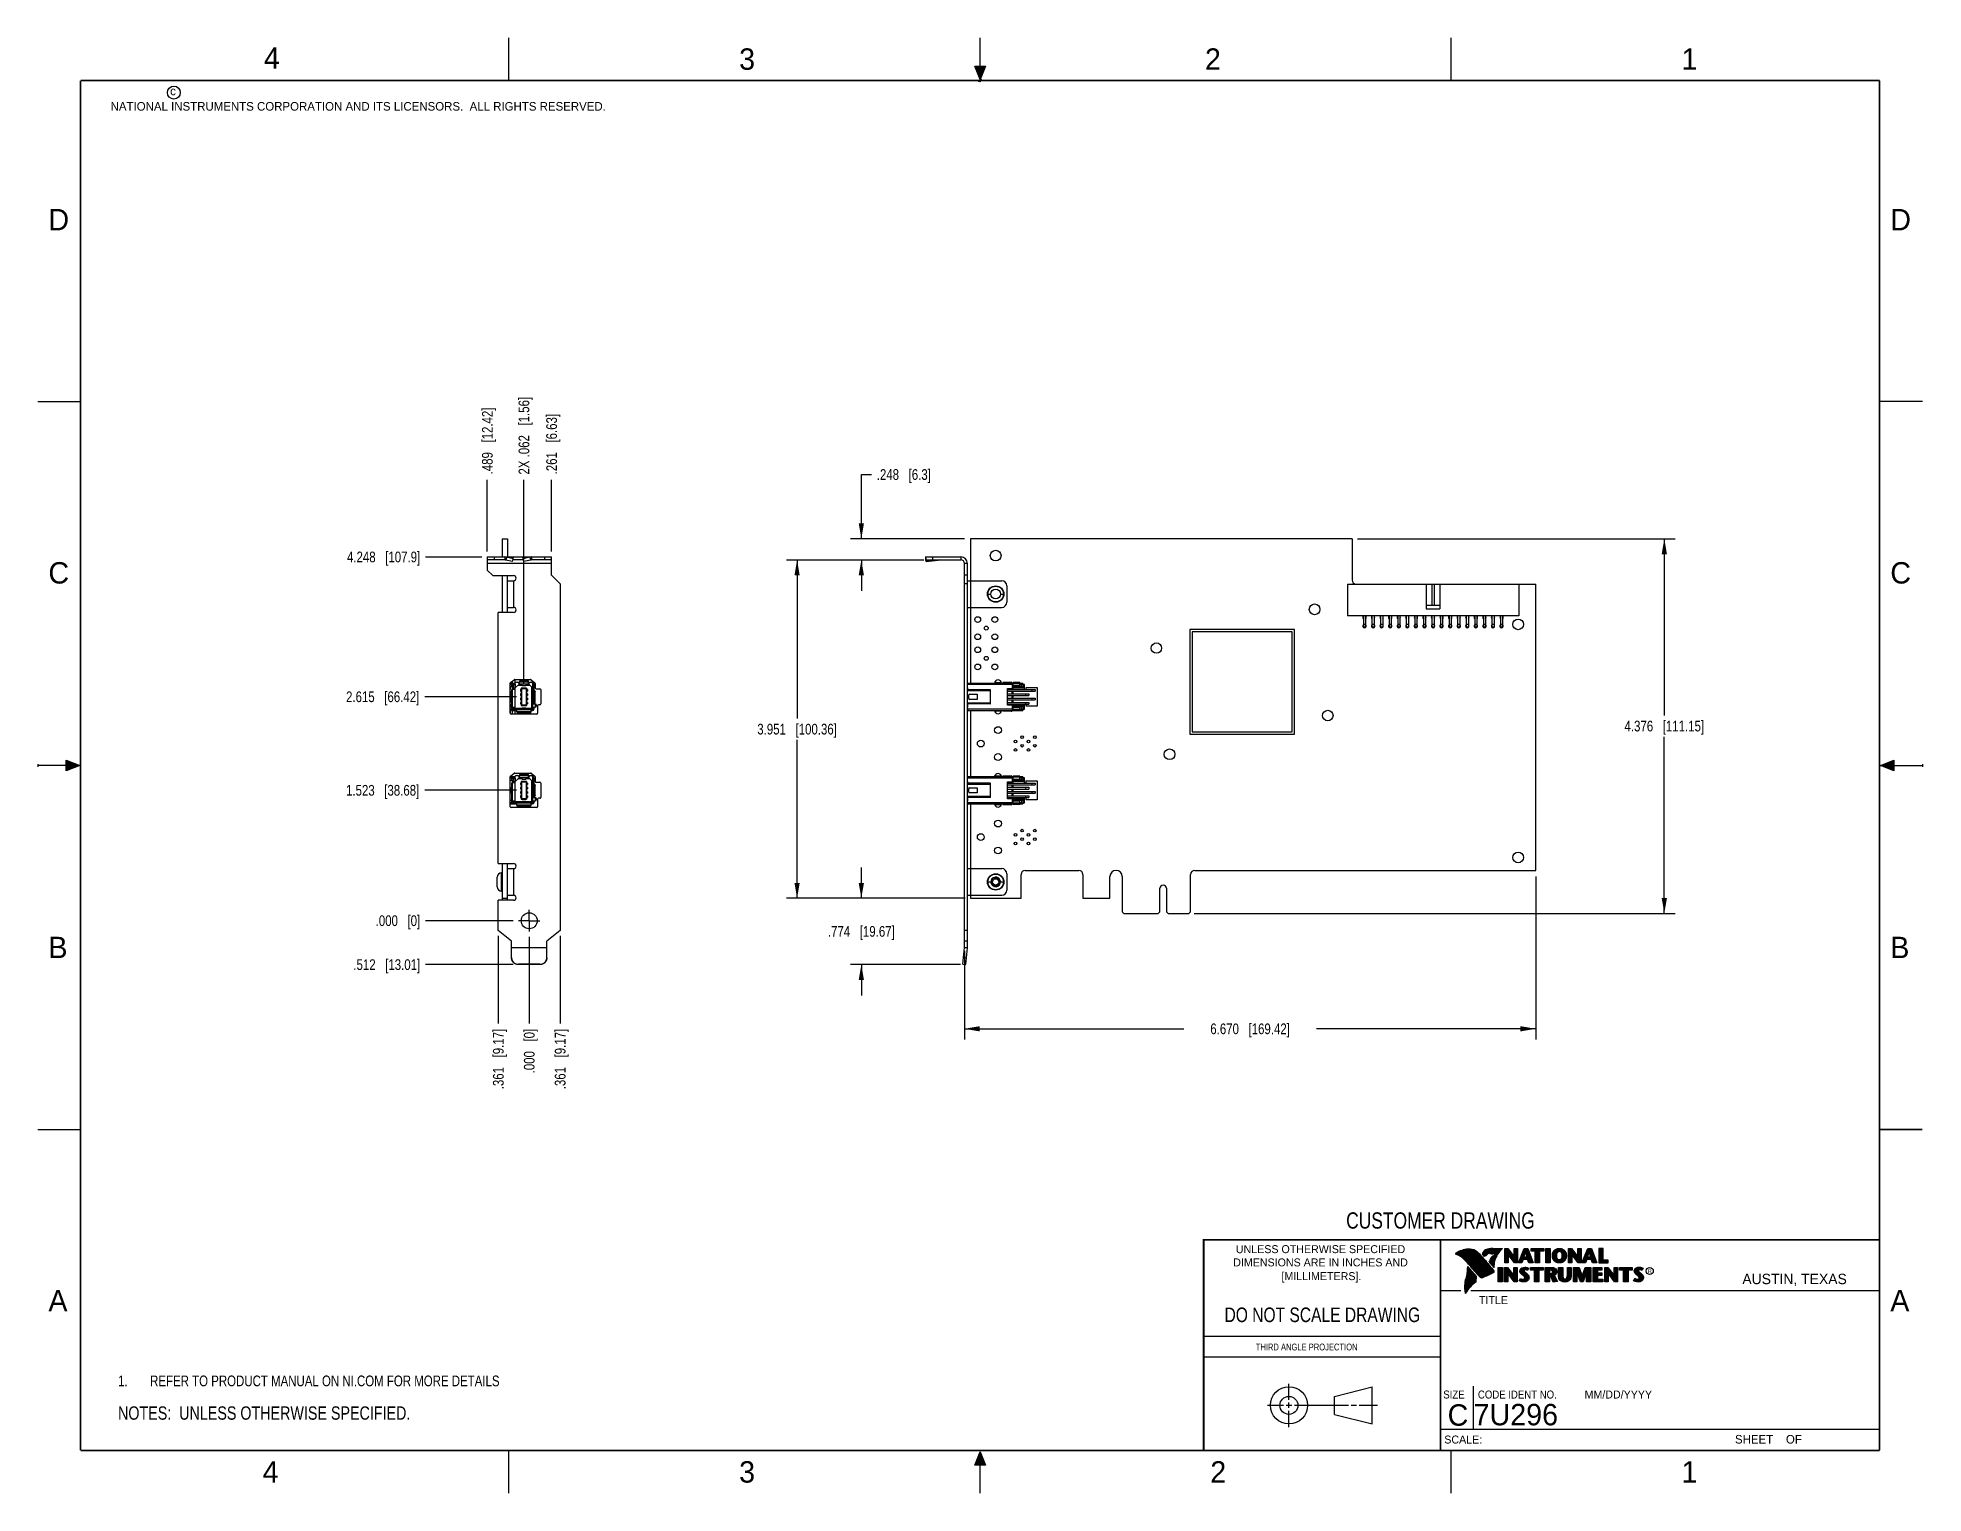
# Model space of a CAD drawing. Header units: inches. Extents: x 0 to 22, y 0 to 17.
import ezdxf

# ---------------------------------------------------------------- set-up
doc = ezdxf.new("R2010")
doc.units = ezdxf.units.IN
doc.header["$LTSCALE"] = 1.21
doc.header["$MEASUREMENT"] = 0
doc.linetypes.add('CENTER', pattern=[0.6, 0.375, -0.075, 0.075, -0.075])
doc.layers.get('0').update_dxf_attribs({"linetype": 'CONTINUOUS'})
for name, color, linetype in [('02___PRT_ALL_AXES', 7, 'CONTINUOUS'), ('DETAIL', 7, 'CONTINUOUS'), ('DIMENSIONS', 7, 'CONTINUOUS')]:
    doc.layers.add(name, color=color, linetype=linetype)
doc.styles.get("Standard").update_dxf_attribs({"font": 'txt', "width": 0.8})
doc.styles.add('TEXTSTYLE_2', font='txt')
doc.styles.add('TEXTSTYLE_3', font='txt', dxfattribs={"width": 0.9})
doc.dimstyles.new('DIMSTYLE_1', dxfattribs={"dimtxt": 0.125, "dimasz": 0.18, "dimexe": 0.125, "dimexo": 0.0625, "dimgap": 0.0625, "dimtad": 0, "dimtih": 1, "dimtoh": 1, "dimdec": 3, "dimzin": 4, "dimdsep": 46, "dimtxsty": 'STANDARD', "dimblk": '_FILLED', "dimblk1": '_FILLED', "dimblk2": '_FILLED', "dimcen": 0.09, "dimadec": 0, "dimazin": 0, "dimtp": 0.01, "dimtm": 0.01, "dimtfac": 1, "dimtdec": 3, "dimtofl": 0, "dimtmove": 0, "dimatfit": 3, "dimldrblk": '_FILLED', "dimfxl": 1, "dimtolj": 1, "dimtzin": 4, "dimarcsym": 0})
doc.dimstyles.new('DIMSTYLE_2', dxfattribs={"dimtxt": 0.125, "dimasz": 0.18, "dimexe": 0.125, "dimexo": 0.0625, "dimgap": 0.03125, "dimtad": 0, "dimtih": 1, "dimtoh": 1, "dimdec": 3, "dimzin": 4, "dimdsep": 46, "dimtxsty": 'STANDARD', "dimblk": '_FILLED', "dimblk1": '_FILLED', "dimblk2": '_FILLED', "dimcen": 0.09, "dimadec": 0, "dimazin": 0, "dimtp": 0.01, "dimtm": 0.01, "dimtfac": 1, "dimtdec": 3, "dimtofl": 0, "dimtmove": 0, "dimatfit": 3, "dimldrblk": '_FILLED', "dimfxl": 1, "dimtolj": 1, "dimtzin": 4, "dimarcsym": 0})

msp = doc.modelspace()

# ---------------------------------------------------------------- texts
at = {"color": 2, "linetype": 'CONTINUOUS', "line_spacing_factor": 0.9}
for s, insert, char_height, width, attachment_point, style in [('4', (2.64, 16.8869), 0.25, 0.25, 1, 'TEXTSTYLE_2'), ('3', (8.1875, 16.875), 0.25, 0.25, 1, 'TEXTSTYLE_2'), ('2', (13.625, 16.875), 0.25, 0.25, 1, 'TEXTSTYLE_2'), ('1', (19.1875, 16.875), 0.25, 0.25, 1, 'TEXTSTYLE_2'), ('c', (1.5463, 16.428), 0.1, 0.1, 1, 'TEXTSTYLE_2'), ('NATIONAL INSTRUMENTS CORPORATION AND ITS LICENSORS.  ALL RIGHTS RESERVED.', (0.851, 16.2482), 0.1, 7.3, 1, 'TEXTSTYLE_2'), ('D', (0.125, 15), 0.25, 0.25, 1, 'TEXTSTYLE_2'), ('D', (21.625, 15), 0.25, 0.25, 1, 'TEXTSTYLE_2'), ('C', (0.125, 10.875), 0.25, 0.25, 1, 'TEXTSTYLE_2'), ('C', (21.625, 10.875), 0.25, 0.25, 1, 'TEXTSTYLE_2'), ('B', (0.125, 6.5), 0.25, 0.25, 1, 'TEXTSTYLE_2'), ('B', (21.625, 6.5), 0.25, 0.25, 1, 'TEXTSTYLE_2'), ('UNLESS OTHERWISE SPECIFIED', (14.9742, 2.8979), 0.093, 2.418, 2, 'TEXTSTYLE_2'), ('DIMENSIONS ARE IN INCHES AND', (14.9742, 2.7431), 0.093, 2.604, 2, 'TEXTSTYLE_2'), ('[MILLIMETERS].', (14.9844, 2.5829), 0.093, 1.302, 2, 'TEXTSTYLE_2'), ('R', (18.7972, 2.6166), 0.0418, 0.041753, 1, 'TEXTSTYLE_2'), ('AUSTIN, TEXAS', (19.898, 2.5642), 0.121576, 1.580488, 1, 'TEXTSTYLE_2'), ('A', (0.125, 2.375), 0.25, 0.25, 1, 'TEXTSTYLE_2'), ('TITLE', (16.8235, 2.303), 0.093, 0.465, 1, 'TEXTSTYLE_2'), ('A', (21.625, 2.375), 0.25, 0.25, 1, 'TEXTSTYLE_2'), ('SIZE', (16.407, 1.2002), 0.093, 0.3348, 1, 'TEXTSTYLE_3'), ('CODE IDENT NO.', (16.8114, 1.2002), 0.093, 1.1718, 1, 'TEXTSTYLE_3'), ('MM/DD/YYYY', (18.0565, 1.2002), 0.093, 0.93, 1, 'TEXTSTYLE_2'), ('SCALE:', (16.4187, 0.6745), 0.093, 0.558, 1, 'TEXTSTYLE_2'), ('SHEET    OF', (19.8121, 0.6815), 0.1, 1.1, 1, 'TEXTSTYLE_2'), ('4', (2.625, 0.375), 0.25, 0.25, 1, 'TEXTSTYLE_2'), ('3', (8.1875, 0.375), 0.25, 0.25, 1, 'TEXTSTYLE_2'), ('2', (13.6875, 0.375), 0.25, 0.25, 1, 'TEXTSTYLE_2'), ('1', (19.1875, 0.375), 0.25, 0.25, 1, 'TEXTSTYLE_2')]:
    msp.add_mtext(s, dxfattribs=dict(at, insert=insert, char_height=char_height, width=width, attachment_point=attachment_point, style=style))
at = {"color": 7, "linetype": 'CONTINUOUS', "attachment_point": 2, "line_spacing_factor": 0.9}
for s, insert, char_height, width in [('CUSTOMER DRAWING', (16.3742, 3.2811), 0.19, 2.432), ('DO NOT SCALE DRAWING', (14.9953, 2.1698), 0.17, 2.72)]:
    msp.add_mtext(s, dxfattribs=dict(at, insert=insert, char_height=char_height, width=width))
at = {"color": 2, "linetype": 'CONTINUOUS', "insert": (14.2178, 1.7486), "char_height": 0.08, "width": 1.408, "attachment_point": 1, "line_spacing_factor": 0.9}
msp.add_mtext('THIRD ANGLE PROJECTION', dxfattribs=at)
at = {"color": 7, "linetype": 'CONTINUOUS', "char_height": 0.25, "line_spacing_factor": 0.9, "style": 'TEXTSTYLE_2'}
for s, insert, width, attachment_point in [('C', (16.5785, 1.0393), 0.25, 2), ('7U296', (16.7614, 1.0441), 1.25, 1)]:
    msp.add_mtext(s, dxfattribs=dict(at, insert=insert, width=width, attachment_point=attachment_point))

# ---------------------------------------------------------------- blocks, each defined once
blk = doc.blocks.new('CUSTOM_NOTE_BL0', base_point=(3.625, 1.312))
at = {"color": 2, "linetype": 'CONTINUOUS', "width": 0.8}
for s, p in [('1.', (0.938, 1.25)), ('REFER TO PRODUCT MANUAL ON NI.COM FOR MORE DETAILS', (1.312, 1.25))]:
    blk.add_text(s, height=0.125, dxfattribs=at).set_placement(p)
blk = doc.blocks.new('_FILLED')
at = {"color": 0, "linetype": 'BYBLOCK'}
blk.add_solid([(0, 0), (-1, 0.17), (-1, -0.17)], dxfattribs=at)
blk = doc.blocks.new('*D0')
at = {"layer": 'DIMENSIONS', "color": 2, "linetype": 'CONTINUOUS'}
for p, q in [((17.487, 7.203), (17.487, 5.3)), ((10.817, 6.336), (10.817, 5.3)), ((10.817, 5.425), (13.377, 5.425)), ((17.487, 5.425), (14.927, 5.425))]:
    blk.add_line(p, q, dxfattribs=at)
at = {"layer": 'DIMENSIONS', "color": 2, "linetype": 'CONTINUOUS', "xscale": 0.18, "yscale": 0.18, "zscale": 0.18, "rotation": 180}
blk.add_blockref('_FILLED', (10.817, 5.425), dxfattribs=at)
at = {"layer": 'DIMENSIONS', "color": 2, "linetype": 'CONTINUOUS', "xscale": 0.18, "yscale": 0.18, "zscale": 0.18}
blk.add_blockref('_FILLED', (17.487, 5.425), dxfattribs=at)
at = {"layer": 'DIMENSIONS', "color": 2, "linetype": 'CONTINUOUS', "insert": (14.152, 5.487), "char_height": 0.125, "width": 1.425, "attachment_point": 2, "line_spacing_factor": 0.9}
blk.add_mtext('6.670{\\Ftxt.shx;\\W1.000000;\\H0.125000; }[169.42]', dxfattribs=at)
blk = doc.blocks.new('*D1')
at = {"layer": 'DIMENSIONS', "color": 2, "linetype": 'CONTINUOUS'}
for p, q in [((9.614, 11.148), (9.614, 11.898)), ((9.614, 11.898), (9.732, 11.898)), ((10.82, 11.148), (9.489, 11.148)), ((10.345, 10.9), (9.489, 10.9)), ((9.614, 10.9), (9.614, 10.54))]:
    blk.add_line(p, q, dxfattribs=at)
at = {"layer": 'DIMENSIONS', "color": 2, "linetype": 'CONTINUOUS', "xscale": 0.18, "yscale": 0.18, "zscale": 0.18}
for p, rotation in [((9.614, 11.148), 270), ((9.614, 10.9), 90)]:
    blk.add_blockref('_FILLED', p, dxfattribs=dict(at, rotation=rotation))
at = {"layer": 'DIMENSIONS', "color": 2, "linetype": 'CONTINUOUS', "insert": (9.794, 11.961), "char_height": 0.125, "width": 1.025, "attachment_point": 1, "line_spacing_factor": 0.9}
blk.add_mtext('.248{\\Ftxt.shx;\\W1.000000;\\H0.125000; }[6.3]', dxfattribs=at)
blk = doc.blocks.new('*D2')
at = {"layer": 'DIMENSIONS', "color": 2, "linetype": 'CONTINUOUS'}
for p, q in [((10.305, 10.9), (8.739, 10.9)), ((8.864, 10.9), (8.864, 9.05)), ((8.864, 6.949), (8.864, 8.8)), ((10.825, 6.949), (8.739, 6.949))]:
    blk.add_line(p, q, dxfattribs=at)
at = {"layer": 'DIMENSIONS', "color": 2, "linetype": 'CONTINUOUS', "xscale": 0.18, "yscale": 0.18, "zscale": 0.18}
for p, rotation in [((8.864, 10.9), 90), ((8.864, 6.949), 270)]:
    blk.add_blockref('_FILLED', p, dxfattribs=dict(at, rotation=rotation))
at = {"layer": 'DIMENSIONS', "color": 2, "linetype": 'CONTINUOUS', "insert": (8.864, 8.987), "char_height": 0.125, "width": 1.425, "attachment_point": 2, "line_spacing_factor": 0.9}
blk.add_mtext('3.951{\\Ftxt.shx;\\W1.000000;\\H0.125000; }[100.36]', dxfattribs=at)
blk = doc.blocks.new('*D3')
at = {"layer": 'DIMENSIONS', "color": 2, "linetype": 'CONTINUOUS'}
for p, q in [((9.614, 6.949), (9.614, 7.309)), ((10.825, 6.949), (9.489, 6.949)), ((10.772, 6.175), (9.489, 6.175)), ((9.614, 6.175), (9.614, 5.815))]:
    blk.add_line(p, q, dxfattribs=at)
at = {"layer": 'DIMENSIONS', "color": 2, "linetype": 'CONTINUOUS', "xscale": 0.18, "yscale": 0.18, "zscale": 0.18}
for p, rotation in [((9.614, 6.949), 270), ((9.614, 6.175), 90)]:
    blk.add_blockref('_FILLED', p, dxfattribs=dict(at, rotation=rotation))
at = {"layer": 'DIMENSIONS', "color": 2, "linetype": 'CONTINUOUS', "insert": (9.614, 6.625), "char_height": 0.125, "width": 1.225, "attachment_point": 2, "line_spacing_factor": 0.9}
blk.add_mtext('.774{\\Ftxt.shx;\\W1.000000;\\H0.125000; }[19.67]', dxfattribs=at)
blk = doc.blocks.new('*D4')
at = {"layer": 'DIMENSIONS', "color": 2, "linetype": 'CONTINUOUS'}
for p, q in [((15.405, 11.148), (19.112, 11.148)), ((18.987, 11.148), (18.987, 9.085)), ((18.987, 6.772), (18.987, 8.835)), ((13.501, 6.772), (19.112, 6.772))]:
    blk.add_line(p, q, dxfattribs=at)
at = {"layer": 'DIMENSIONS', "color": 2, "linetype": 'CONTINUOUS', "xscale": 0.18, "yscale": 0.18, "zscale": 0.18}
for p, rotation in [((18.987, 11.148), 90), ((18.987, 6.772), 270)]:
    blk.add_blockref('_FILLED', p, dxfattribs=dict(at, rotation=rotation))
at = {"layer": 'DIMENSIONS', "color": 2, "linetype": 'CONTINUOUS', "insert": (18.987, 9.023), "char_height": 0.125, "width": 1.425, "attachment_point": 2, "line_spacing_factor": 0.9}
blk.add_mtext('4.376{\\Ftxt.shx;\\W1.000000;\\H0.125000; }[111.15]', dxfattribs=at)
blk = doc.blocks.new('*D5')
at = {"layer": 'DIMENSIONS', "color": 2, "linetype": 'CONTINUOUS'}
blk.add_line((5.549, 6.175), (4.527, 6.175), dxfattribs=at)
at = {"layer": 'DIMENSIONS', "color": 2, "linetype": 'CONTINUOUS', "insert": (4.465, 6.237), "char_height": 0.125, "width": 1.225, "attachment_point": 3, "line_spacing_factor": 0.9}
blk.add_mtext('.512{\\Ftxt.shx;\\W1.000000;\\H0.125000; }[13.01]', dxfattribs=at)
blk = doc.blocks.new('*D6')
at = {"layer": 'DIMENSIONS', "color": 2, "linetype": 'CONTINUOUS'}
blk.add_line((5.549, 6.687), (4.527, 6.687), dxfattribs=at)
at = {"layer": 'DIMENSIONS', "color": 2, "linetype": 'CONTINUOUS', "insert": (4.465, 6.75), "char_height": 0.125, "width": 0.825, "attachment_point": 3, "line_spacing_factor": 0.9}
blk.add_mtext('.000{\\Ftxt.shx;\\W1.000000;\\H0.125000; }[0]', dxfattribs=at)
blk = doc.blocks.new('*D7')
at = {"layer": 'DIMENSIONS', "color": 2, "linetype": 'CONTINUOUS'}
blk.add_line((5.186, 10.935), (4.527, 10.935), dxfattribs=at)
at = {"layer": 'DIMENSIONS', "color": 2, "linetype": 'CONTINUOUS', "insert": (4.465, 10.998), "char_height": 0.125, "width": 1.325, "attachment_point": 3, "line_spacing_factor": 0.9}
blk.add_mtext('4.248{\\Ftxt.shx;\\W1.000000;\\H0.125000; }[107.9]', dxfattribs=at)
blk = doc.blocks.new('*D8')
at = {"layer": 'DIMENSIONS', "color": 2, "linetype": 'CONTINUOUS'}
blk.add_line((5.376, 6.509), (5.376, 5.487), dxfattribs=at)
at = {"layer": 'DIMENSIONS', "color": 2, "linetype": 'CONTINUOUS', "insert": (5.314, 5.425), "char_height": 0.125, "width": 1.125, "attachment_point": 3, "rotation": 90, "line_spacing_factor": 0.9}
blk.add_mtext('.361{\\Ftxt.shx;\\W1.000000;\\H0.125000; }[9.17]', dxfattribs=at)
blk = doc.blocks.new('*D9')
at = {"layer": 'DIMENSIONS', "color": 2, "linetype": 'CONTINUOUS'}
blk.add_line((5.737, 6.5), (5.737, 5.487), dxfattribs=at)
at = {"layer": 'DIMENSIONS', "color": 2, "linetype": 'CONTINUOUS', "insert": (5.675, 5.425), "char_height": 0.125, "width": 0.825, "attachment_point": 3, "rotation": 90, "line_spacing_factor": 0.9}
blk.add_mtext('.000{\\Ftxt.shx;\\W1.000000;\\H0.125000; }[0]', dxfattribs=at)
blk = doc.blocks.new('*D10')
at = {"layer": 'DIMENSIONS', "color": 2, "linetype": 'CONTINUOUS'}
blk.add_line((6.098, 6.509), (6.098, 5.487), dxfattribs=at)
at = {"layer": 'DIMENSIONS', "color": 2, "linetype": 'CONTINUOUS', "insert": (6.036, 5.425), "char_height": 0.125, "width": 1.125, "attachment_point": 3, "rotation": 90, "line_spacing_factor": 0.9}
blk.add_mtext('.361{\\Ftxt.shx;\\W1.000000;\\H0.125000; }[9.17]', dxfattribs=at)
blk = doc.blocks.new('*D11')
at = {"layer": 'DIMENSIONS', "color": 2, "linetype": 'CONTINUOUS'}
blk.add_line((5.248, 10.998), (5.248, 11.837), dxfattribs=at)
at = {"layer": 'DIMENSIONS', "color": 2, "linetype": 'CONTINUOUS', "insert": (5.186, 11.9), "char_height": 0.125, "width": 1.225, "attachment_point": 1, "rotation": 90, "line_spacing_factor": 0.9}
blk.add_mtext('.489{\\Ftxt.shx;\\W1.000000;\\H0.125000; }[12.42]', dxfattribs=at)
blk = doc.blocks.new('*D12')
at = {"layer": 'DIMENSIONS', "color": 2, "linetype": 'CONTINUOUS'}
blk.add_line((5.998, 10.998), (5.998, 11.837), dxfattribs=at)
at = {"layer": 'DIMENSIONS', "color": 2, "linetype": 'CONTINUOUS', "insert": (5.936, 11.9), "char_height": 0.125, "width": 1.125, "attachment_point": 1, "rotation": 90, "line_spacing_factor": 0.9}
blk.add_mtext('.261{\\Ftxt.shx;\\W1.000000;\\H0.125000; }[6.63]', dxfattribs=at)
blk = doc.blocks.new('*D13')
at = {"layer": 'DIMENSIONS', "color": 2, "linetype": 'CONTINUOUS'}
blk.add_line((5.587, 8.21), (4.517, 8.21), dxfattribs=at)
at = {"layer": 'DIMENSIONS', "color": 2, "linetype": 'CONTINUOUS', "insert": (4.454, 8.273), "char_height": 0.125, "width": 1.325, "attachment_point": 3, "line_spacing_factor": 0.9}
blk.add_mtext('1.523{\\Ftxt.shx;\\W1.000000;\\H0.125000; }[38.68]', dxfattribs=at)
blk = doc.blocks.new('*D14')
at = {"layer": 'DIMENSIONS', "color": 2, "linetype": 'CONTINUOUS'}
blk.add_line((5.587, 9.302), (4.517, 9.302), dxfattribs=at)
at = {"layer": 'DIMENSIONS', "color": 2, "linetype": 'CONTINUOUS', "insert": (4.454, 9.365), "char_height": 0.125, "width": 1.325, "attachment_point": 3, "line_spacing_factor": 0.9}
blk.add_mtext('2.615{\\Ftxt.shx;\\W1.000000;\\H0.125000; }[66.42]', dxfattribs=at)
blk = doc.blocks.new('*D15')
at = {"layer": 'DIMENSIONS', "color": 2, "linetype": 'CONTINUOUS'}
blk.add_line((5.675, 9.459), (5.675, 11.836), dxfattribs=at)
at = {"layer": 'DIMENSIONS', "color": 2, "linetype": 'CONTINUOUS', "insert": (5.613, 11.898), "char_height": 0.125, "width": 1.425, "attachment_point": 1, "rotation": 90, "line_spacing_factor": 0.9}
blk.add_mtext('2X .062{\\Ftxt.shx;\\W1.000000;\\H0.125000; }[1.56]', dxfattribs=at)
blk = doc.blocks.new('NOTES_HEADER_BL1', base_point=(3.1215, 0.9375))
at = {"layer": 'DETAIL', "color": 2, "linetype": 'CONTINUOUS', "width": 0.8}
blk.add_text('NOTES:  UNLESS OTHERWISE SPECIFIED.', height=0.156, dxfattribs=at).set_placement((0.9375, 0.8595))

# ---------------------------------------------------------------- dimensions: what is measured, and where the dimension line sits
at = {"layer": 'DIMENSIONS', "color": 2, "linetype": 'CONTINUOUS'}
dim = msp.add_ordinate_dim(feature_location=(5.67547, 9.45946), offset=(0, 2.37631), dtype=1, origin=(5.73702, 9.39696), text='2X <>', dimstyle='DIMSTYLE_2', dxfattribs=at)
dim.commit()
dim.dimension.update_dxf_attribs({"geometry": '*D15', "text_midpoint": (5.67547, 12.61078)})
for feature_location, offset, dtype, origin, picture, middle in [((5.248, 10.9978), (0, 0.8393), 1, (5.737, 10.9353), '*D11', (5.248, 12.5121)), ((5.998, 10.9978), (0, 0.8393), 1, (5.737, 10.9353), '*D12', (5.998, 12.4621)), ((5.1855, 10.9353), (-0.658, 0), 0, (5.248, 6.6873), '*D7', (3.8025, 10.9353)), ((5.5866, 9.3023), (-1.0697, 0), 0, (5.6491, 6.6873), '*D14', (3.7919, 9.3023)), ((5.5866, 8.2103), (-1.0697, 0), 0, (5.6491, 6.6873), '*D13', (3.7919, 8.2103)), ((5.5485, 6.1749), (-1.021, 0), 0, (5.6119, 6.6873), '*D5', (3.8525, 6.1749)), ((5.549423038, 6.6872755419), (-1.0219404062, 0), 0, (5.611923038, 6.6872755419), '*D6', (4.0524826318, 6.6872755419)), ((5.376, 6.5089), (0, -1.0214), 1, (5.737, 6.5622), '*D8', (5.376, 4.8624)), ((5.737023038, 6.4996755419), (0, -1.0122286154), 1, (5.737023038, 6.5621755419), '*D9', (5.737023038, 5.0124469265)), ((6.098, 6.5089), (0, -1.0214), 1, (5.737, 6.5714), '*D10', (6.098, 4.8624))]:
    dim = msp.add_ordinate_dim(feature_location=feature_location, offset=offset, dtype=dtype, origin=origin, dimstyle='DIMSTYLE_2', dxfattribs=at)
    dim.commit()
    dim.dimension.update_dxf_attribs({"geometry": picture, "text_midpoint": middle})
for base, p1, p2, angle, picture, middle in [((9.6142, 10.9003), (10.8824, 11.1483), (10.4072, 10.9003), 270, '*D1', (10.3067, 11.8983)), ((18.9872, 11.1483), (13.4382, 6.7723), (15.3422, 11.1483), 90, '*D4', (18.9872, 8.9603)), ((8.8642, 6.9493), (10.3672, 10.9003), (10.8872, 6.9493), 270, '*D2', (8.8642, 8.9248)), ((9.6142, 6.9493), (10.8349, 6.1749), (10.8872, 6.9493), 90, '*D3', (9.6142, 6.5621))]:
    dim = msp.add_linear_dim(base=base, p1=p1, p2=p2, angle=angle, dimstyle='DIMSTYLE_1', dxfattribs=at)
    dim.commit()
    dim.dimension.update_dxf_attribs({"geometry": picture, "text_midpoint": middle, "dimtype": 160})
dim = msp.add_linear_dim(base=(17.4872, 5.4249), p1=(10.8172, 6.3985), p2=(17.4872, 7.2652), dimstyle='DIMSTYLE_1', dxfattribs=at)
dim.commit()
dim.dimension.update_dxf_attribs({"geometry": '*D0', "text_midpoint": (14.1522, 5.4249), "dimtype": 160})

# ---------------------------------------------------------------- hatches: boundary and pattern name
at = {"linetype": 'CONTINUOUS'}
for points in [[(11, 16.51), (10.9375, 16.6663), (11.0625, 16.6663)], [(0.3337, 8.5625), (0.49, 8.5), (0.3337, 8.4375)], [(21.6663, 8.5625), (21.6663, 8.4375), (21.51, 8.5)], [(10.9375, 0.3287), (11, 0.485), (11.0625, 0.3287)]]:
    msp.add_hatch(color=2, dxfattribs=at).paths.add_polyline_path(points)

# ---------------------------------------------------------------- linework, layer by layer
at = {"color": 2, "linetype": 'CONTINUOUS'}
for p, q in [((5.5, 16.5), (5.5, 17)), ((11, 16.485), (11, 17)), ((16.5, 16.5), (16.5, 17)), ((11, 16.51), (10.9375, 16.6663)), ((10.9375, 16.6663), (11.0625, 16.6663)), ((11.015, 16.515), (10.985, 16.485)), ((10.985, 16.485), (11, 16.515)), ((11.0625, 16.6663), (11, 16.51)), ((11, 16.485), (11.015, 16.515)), ((0, 12.75), (0.5, 12.75)), ((22, 12.75), (21.5, 12.75)), ((0, 8.515), (0, 8.485)), ((0.49, 8.5), (0, 8.5)), ((0.3337, 8.4375), (0.3337, 8.5625)), ((0.3337, 8.5625), (0.49, 8.5)), ((0.49, 8.5), (0.3337, 8.4375)), ((21.51, 8.5), (21.6663, 8.5625)), ((21.51, 8.5), (22, 8.5)), ((21.6663, 8.4375), (21.51, 8.5)), ((21.6663, 8.5625), (21.6663, 8.4375)), ((22, 8.515), (22, 8.485)), ((0, 4.25), (0.5, 4.25)), ((16.375, 2.96), (21.5, 2.96)), ((16.5578, 2.796), (16.5578, 2.7989)), ((16.5646, 2.7936), (16.5646, 2.8033)), ((16.5714, 2.7909), (16.5714, 2.8075)), ((16.5782, 2.788), (16.5782, 2.8116)), ((16.5851, 2.7849), (16.5851, 2.8154)), ((16.5919, 2.7815), (16.5919, 2.819)), ((16.5987, 2.7778), (16.5987, 2.8221)), ((16.6055, 2.7738), (16.6055, 2.8249)), ((16.6124, 2.7696), (16.6124, 2.8276)), ((16.6192, 2.765), (16.6192, 2.8301)), ((16.626, 2.7601), (16.626, 2.8325)), ((16.6329, 2.7549), (16.6329, 2.8347)), ((16.6397, 2.7492), (16.6397, 2.8367)), ((16.6465, 2.7431), (16.6465, 2.8386)), ((16.6533, 2.7366), (16.6533, 2.8403)), ((16.6602, 2.7295), (16.6602, 2.8419)), ((16.667, 2.7221), (16.667, 2.8435)), ((16.6738, 2.7146), (16.6738, 2.8449)), ((16.6806, 2.707), (16.6806, 2.8459)), ((16.6875, 2.6995), (16.6875, 2.8467)), ((16.7939, 2.533), (16.6919, 2.6489)), ((16.6943, 2.6918), (16.6943, 2.8472)), ((16.7011, 2.6841), (16.7011, 2.8474)), ((16.708, 2.6764), (16.708, 2.8474)), ((16.7148, 2.6685), (16.7148, 2.847)), ((16.7216, 2.6607), (16.7216, 2.8465)), ((16.7284, 2.6527), (16.7284, 2.8456)), ((16.7353, 2.6447), (16.7353, 2.8445)), ((16.7421, 2.6366), (16.7421, 2.8431)), ((16.7489, 2.6285), (16.7489, 2.8417)), ((16.7557, 2.6204), (16.7557, 2.84)), ((16.7626, 2.6125), (16.7626, 2.8378)), ((16.7694, 2.6046), (16.7694, 2.8352)), ((16.7762, 2.5968), (16.7762, 2.8321)), ((16.7831, 2.5891), (16.7831, 2.8284)), ((16.7899, 2.5815), (16.7899, 2.8242)), ((16.7967, 2.5739), (16.7967, 2.8193)), ((16.8035, 2.5665), (16.8035, 2.8136)), ((16.8104, 2.5591), (16.8104, 2.807)), ((16.8172, 2.5519), (16.8172, 2.7996)), ((16.824, 2.5447), (16.824, 2.7924)), ((16.8308, 2.5375), (16.8308, 2.7853)), ((16.8377, 2.5314), (16.8377, 2.7781)), ((16.8445, 2.5262), (16.8445, 2.7709)), ((16.8513, 2.523), (16.8513, 2.7637)), ((16.8581, 2.5224), (16.8581, 2.7565)), ((16.8864, 2.7664), (16.8632, 2.7937)), ((16.865, 2.5241), (16.865, 2.7493)), ((16.8877, 2.7723), (16.8682, 2.7952)), ((16.8718, 2.791), (16.8718, 2.8085)), ((16.8718, 2.527), (16.8718, 2.7421)), ((16.8786, 2.783), (16.8786, 2.8206)), ((16.8786, 2.5298), (16.8786, 2.7348)), ((16.8855, 2.7749), (16.8855, 2.8281)), ((16.8855, 2.5327), (16.8855, 2.727)), ((16.8923, 2.7747), (16.8923, 2.8335)), ((16.8923, 2.5356), (16.8923, 2.7187)), ((16.8991, 2.7788), (16.8991, 2.8375)), ((16.8991, 2.5385), (16.8991, 2.7104)), ((16.9059, 2.7837), (16.9059, 2.8408)), ((16.9059, 2.5415), (16.9059, 2.7022)), ((16.9128, 2.7896), (16.9128, 2.8436)), ((16.9128, 2.5446), (16.9128, 2.6939)), ((16.9196, 2.7966), (16.9196, 2.8459)), ((16.9196, 2.5477), (16.9196, 2.6856)), ((16.9264, 2.8018), (16.9264, 2.8477)), ((16.9264, 2.5508), (16.9264, 2.6774)), ((16.9332, 2.8053), (16.9332, 2.849)), ((16.9332, 2.554), (16.9332, 2.6691)), ((16.9401, 2.8077), (16.9401, 2.8499)), ((16.9401, 2.5573), (16.9401, 2.6608)), ((16.9616, 2.6797), (16.9434, 2.7005)), ((16.9469, 2.8082), (16.9469, 2.8509)), ((16.9469, 2.5606), (16.9469, 2.6526)), ((16.9653, 2.6828), (16.9492, 2.7013)), ((16.9537, 2.8069), (16.9537, 2.8518)), ((16.9537, 2.696), (16.9537, 2.7109)), ((16.9537, 2.5639), (16.9537, 2.6443)), ((16.9606, 2.8048), (16.9606, 2.8525)), ((16.9606, 2.6882), (16.9606, 2.7266)), ((16.9674, 2.8034), (16.9674, 2.8531)), ((16.9674, 2.6802), (16.9674, 2.7444)), ((16.9742, 2.8027), (16.9742, 2.8536)), ((16.9742, 2.672), (16.9742, 2.7568)), ((16.981, 2.8023), (16.981, 2.854)), ((16.981, 2.664), (16.981, 2.7634)), ((16.9838, 2.8589), (17.0997, 2.8607)), ((16.9839, 2.8541), (17.087, 2.8557)), ((16.9879, 2.802), (16.9879, 2.8542)), ((16.9879, 2.6563), (16.9879, 2.7665)), ((16.999, 2.637), (16.9946, 2.6418)), ((16.9947, 2.8019), (16.9947, 2.8543)), ((16.9947, 2.6748), (16.9947, 2.7683)), ((17.0015, 2.8005), (17.0015, 2.8544)), ((17.0015, 2.7195), (17.0015, 2.7694)), ((17.0083, 2.7963), (17.0083, 2.8545)), ((17.0083, 2.7388), (17.0083, 2.7698)), ((17.0152, 2.755), (17.0152, 2.8546)), ((17.022, 2.7691), (17.022, 2.8547)), ((17.0288, 2.7817), (17.0288, 2.8548)), ((17.0357, 2.7931), (17.0357, 2.8549)), ((17.0425, 2.8035), (17.0425, 2.855)), ((17.0493, 2.8131), (17.0493, 2.8551)), ((17.0561, 2.822), (17.0561, 2.8552)), ((17.063, 2.8303), (17.063, 2.8553)), ((17.0698, 2.8381), (17.0698, 2.8554)), ((17.0766, 2.8454), (17.0766, 2.8555)), ((17.1243, 2.8592), (17.1609, 2.8592)), ((17.1243, 2.6915), (17.1243, 2.8592)), ((17.1637, 2.6915), (17.1243, 2.6915)), ((17.1291, 2.8543), (17.1585, 2.8543)), ((17.1291, 2.6963), (17.1291, 2.8543)), ((17.1589, 2.6963), (17.1291, 2.6963)), ((17.1381, 2.6963), (17.1381, 2.8543)), ((17.1447, 2.6963), (17.1447, 2.8543)), ((17.1514, 2.6963), (17.1514, 2.8543)), ((17.1589, 2.8042), (17.1581, 2.8543)), ((17.1585, 2.8543), (17.2383, 2.7492)), ((17.2418, 2.6963), (17.1589, 2.8042)), ((17.1589, 2.8042), (17.1589, 2.6963)), ((17.1609, 2.8592), (17.2334, 2.7636)), ((17.2395, 2.6915), (17.1637, 2.7899)), ((17.1637, 2.7899), (17.1637, 2.6915)), ((17.1648, 2.7965), (17.1648, 2.8461)), ((17.1714, 2.7879), (17.1714, 2.8373)), ((17.1781, 2.7792), (17.1781, 2.8285)), ((17.1848, 2.7705), (17.1848, 2.8197)), ((17.1915, 2.7618), (17.1915, 2.8109)), ((17.1981, 2.7531), (17.1981, 2.8021)), ((17.2048, 2.7445), (17.2048, 2.7933)), ((17.2115, 2.7358), (17.2115, 2.7845)), ((17.2182, 2.7271), (17.2182, 2.7757)), ((17.2248, 2.7184), (17.2248, 2.7669)), ((17.2315, 2.7098), (17.2315, 2.7581)), ((17.2334, 2.8592), (17.2732, 2.8592)), ((17.2334, 2.7636), (17.2334, 2.8592)), ((17.2382, 2.7011), (17.2383, 2.7492)), ((17.2383, 2.8543), (17.2684, 2.8543)), ((17.2383, 2.7492), (17.2383, 2.8543)), ((17.2732, 2.6915), (17.2395, 2.6915)), ((17.2684, 2.6963), (17.2418, 2.6963)), ((17.2449, 2.6963), (17.2449, 2.8543)), ((17.2515, 2.6963), (17.2515, 2.8543)), ((17.2582, 2.6963), (17.2582, 2.8543)), ((17.2649, 2.6963), (17.2649, 2.8543)), ((17.2684, 2.8543), (17.2684, 2.6963)), ((17.2732, 2.8592), (17.2732, 2.6915)), ((17.2831, 2.6915), (17.3516, 2.8591)), ((17.3228, 2.6915), (17.2831, 2.6915)), ((17.2903, 2.6964), (17.3548, 2.8542)), ((17.3195, 2.6964), (17.2903, 2.6964)), ((17.2983, 2.6964), (17.2983, 2.7158)), ((17.3049, 2.6964), (17.3049, 2.7322)), ((17.3116, 2.6964), (17.3116, 2.7485)), ((17.3183, 2.6964), (17.3183, 2.7648)), ((17.3356, 2.7364), (17.3195, 2.6964)), ((17.3388, 2.7316), (17.3228, 2.6915)), ((17.325, 2.7101), (17.325, 2.7812)), ((17.3316, 2.7267), (17.3316, 2.7975)), ((17.394, 2.7364), (17.3356, 2.7364)), ((17.3383, 2.7364), (17.3383, 2.8138)), ((17.3905, 2.7316), (17.3388, 2.7316)), ((17.3409, 2.7533), (17.3624, 2.8228)), ((17.389, 2.7533), (17.3409, 2.7533)), ((17.345, 2.7666), (17.345, 2.8302)), ((17.345, 2.7364), (17.345, 2.7533)), ((17.3475, 2.7581), (17.3659, 2.8179)), ((17.3827, 2.7581), (17.3475, 2.7581)), ((17.3516, 2.8591), (17.3938, 2.8591)), ((17.3517, 2.7882), (17.3517, 2.8465)), ((17.3517, 2.7364), (17.3517, 2.7533)), ((17.3548, 2.8542), (17.3905, 2.8542)), ((17.3583, 2.8098), (17.3583, 2.8542)), ((17.3583, 2.7364), (17.3583, 2.7533)), ((17.3624, 2.8228), (17.3701, 2.8228)), ((17.365, 2.8228), (17.365, 2.8542)), ((17.365, 2.7364), (17.365, 2.7533)), ((17.3659, 2.8179), (17.3664, 2.8179)), ((17.3664, 2.8179), (17.3827, 2.7581)), ((17.3701, 2.8228), (17.389, 2.7533)), ((17.3717, 2.817), (17.3717, 2.8542)), ((17.3717, 2.7364), (17.3717, 2.7533)), ((17.3784, 2.7925), (17.3784, 2.8542)), ((17.3784, 2.7364), (17.3784, 2.7533)), ((17.385, 2.7679), (17.385, 2.8542)), ((17.385, 2.7364), (17.385, 2.7533)), ((17.3905, 2.8542), (17.4504, 2.6964)), ((17.4039, 2.6915), (17.3905, 2.7316)), ((17.3917, 2.7364), (17.3917, 2.851)), ((17.3938, 2.8591), (17.4574, 2.6915)), ((17.4074, 2.6964), (17.394, 2.7364)), ((17.3984, 2.7232), (17.3984, 2.8334)), ((17.4574, 2.6915), (17.4039, 2.6915)), ((17.4051, 2.7034), (17.4051, 2.8158)), ((17.4504, 2.6964), (17.4074, 2.6964)), ((17.4118, 2.6964), (17.4118, 2.7982)), ((17.4184, 2.6964), (17.4184, 2.7806)), ((17.4251, 2.6964), (17.4251, 2.763)), ((17.4318, 2.6964), (17.4318, 2.7455)), ((17.4327, 2.8591), (17.5802, 2.8591)), ((17.4327, 2.8278), (17.4327, 2.8591)), ((17.481, 2.8278), (17.4327, 2.8278)), ((17.4375, 2.8542), (17.5753, 2.8542)), ((17.4375, 2.8327), (17.4375, 2.8542)), ((17.4859, 2.8327), (17.4375, 2.8327)), ((17.4385, 2.6964), (17.4385, 2.7279)), ((17.4451, 2.8327), (17.4451, 2.8542)), ((17.4451, 2.6964), (17.4451, 2.7103)), ((17.4518, 2.8327), (17.4518, 2.8542)), ((17.4585, 2.8327), (17.4585, 2.8542)), ((17.4652, 2.8327), (17.4652, 2.8542)), ((17.4718, 2.8327), (17.4718, 2.8542)), ((17.4785, 2.8327), (17.4785, 2.8542)), ((17.481, 2.6915), (17.481, 2.8278)), ((17.5318, 2.6915), (17.481, 2.6915)), ((17.4859, 2.8327), (17.4852, 2.8542)), ((17.4859, 2.6964), (17.4859, 2.8327)), ((17.5269, 2.6964), (17.4859, 2.6964)), ((17.4919, 2.6964), (17.4919, 2.8542)), ((17.4985, 2.6964), (17.4985, 2.8542)), ((17.5052, 2.6964), (17.5052, 2.8542)), ((17.5119, 2.6964), (17.5119, 2.8542)), ((17.5186, 2.6964), (17.5186, 2.8542)), ((17.5269, 2.8327), (17.5252, 2.8542)), ((17.5753, 2.8327), (17.5269, 2.8327)), ((17.5269, 2.8327), (17.5269, 2.6964)), ((17.5802, 2.8278), (17.5318, 2.8278)), ((17.5318, 2.8278), (17.5318, 2.6915)), ((17.5319, 2.8327), (17.5319, 2.8542)), ((17.5386, 2.8327), (17.5386, 2.8542)), ((17.5453, 2.8327), (17.5453, 2.8542)), ((17.5519, 2.8327), (17.5519, 2.8542)), ((17.5586, 2.8327), (17.5586, 2.8542)), ((17.5653, 2.8327), (17.5653, 2.8542)), ((17.572, 2.8327), (17.572, 2.8542)), ((17.5753, 2.8542), (17.5753, 2.8327)), ((17.5802, 2.8591), (17.5802, 2.8278)), ((17.6059, 2.8591), (17.6565, 2.8591)), ((17.6059, 2.6915), (17.6059, 2.8591)), ((17.6565, 2.6915), (17.6059, 2.6915)), ((17.6108, 2.8542), (17.6516, 2.8542)), ((17.6108, 2.6964), (17.6108, 2.8542)), ((17.6516, 2.6964), (17.6108, 2.6964)), ((17.6187, 2.6964), (17.6187, 2.8542)), ((17.6254, 2.6964), (17.6254, 2.8542)), ((17.632, 2.6964), (17.632, 2.8542)), ((17.6387, 2.6964), (17.6387, 2.8542)), ((17.6454, 2.6964), (17.6454, 2.8542)), ((17.6516, 2.8542), (17.6516, 2.6964)), ((17.6565, 2.8591), (17.6565, 2.6915)), ((17.6849, 2.7803), (17.6851, 2.7836)), ((17.6849, 2.7769), (17.6849, 2.7803)), ((17.6849, 2.7735), (17.6849, 2.7769)), ((17.6851, 2.7701), (17.6849, 2.7735)), ((17.6851, 2.7836), (17.6853, 2.7869)), ((17.6854, 2.7668), (17.6851, 2.7701)), ((17.6853, 2.7869), (17.6857, 2.7901)), ((17.6859, 2.7634), (17.6854, 2.7668)), ((17.6857, 2.7901), (17.6862, 2.7933)), ((17.6864, 2.76), (17.6859, 2.7634)), ((17.6862, 2.7933), (17.6868, 2.7964)), ((17.687, 2.7567), (17.6864, 2.76)), ((17.6868, 2.7964), (17.6876, 2.7995)), ((17.6878, 2.7535), (17.687, 2.7567)), ((17.6876, 2.7995), (17.6884, 2.8024)), ((17.6886, 2.7503), (17.6878, 2.7535)), ((17.6884, 2.8024), (17.6893, 2.8053)), ((17.6895, 2.7471), (17.6886, 2.7503)), ((17.6893, 2.8053), (17.6904, 2.8081)), ((17.6905, 2.7441), (17.6895, 2.7471)), ((17.6904, 2.8081), (17.6915, 2.8108)), ((17.6905, 2.7441), (17.6904, 2.8081)), ((17.6917, 2.7411), (17.6905, 2.7441)), ((17.6915, 2.8108), (17.6928, 2.8135)), ((17.6929, 2.7383), (17.6917, 2.7411)), ((17.6928, 2.8135), (17.6942, 2.8161)), ((17.6942, 2.7355), (17.6929, 2.7383)), ((17.6942, 2.8161), (17.6957, 2.8186)), ((17.6956, 2.7327), (17.6942, 2.7355)), ((17.6971, 2.7301), (17.6956, 2.7327)), ((17.6957, 2.8186), (17.6973, 2.8211)), ((17.6971, 2.7301), (17.6973, 2.8211)), ((17.6987, 2.7275), (17.6971, 2.7301)), ((17.6973, 2.8211), (17.699, 2.8236)), ((17.7003, 2.725), (17.6987, 2.7275)), ((17.699, 2.8236), (17.7008, 2.826)), ((17.7021, 2.7226), (17.7003, 2.725)), ((17.7008, 2.826), (17.7028, 2.8284)), ((17.704, 2.7203), (17.7021, 2.7226)), ((17.7028, 2.8284), (17.7048, 2.8307)), ((17.704, 2.7203), (17.7048, 2.8307)), ((17.706, 2.7181), (17.704, 2.7203)), ((17.7048, 2.8307), (17.707, 2.833)), ((17.708, 2.7159), (17.706, 2.7181)), ((17.707, 2.833), (17.7092, 2.8351)), ((17.7102, 2.7138), (17.708, 2.7159)), ((17.7092, 2.8351), (17.7114, 2.8372)), ((17.7102, 2.7138), (17.7114, 2.8372)), ((17.7124, 2.7119), (17.7102, 2.7138)), ((17.7114, 2.8372), (17.7138, 2.8392)), ((17.7147, 2.71), (17.7124, 2.7119)), ((17.7138, 2.8392), (17.7162, 2.841)), ((17.717, 2.7082), (17.7147, 2.71)), ((17.7162, 2.841), (17.7186, 2.8427)), ((17.717, 2.7082), (17.7186, 2.8427)), ((17.7195, 2.7066), (17.717, 2.7082)), ((17.7186, 2.8427), (17.721, 2.8444)), ((17.722, 2.705), (17.7195, 2.7066)), ((17.721, 2.8444), (17.7235, 2.8459)), ((17.7246, 2.7036), (17.722, 2.705)), ((17.7235, 2.8459), (17.7261, 2.8472)), ((17.7246, 2.7036), (17.7235, 2.8459)), ((17.7273, 2.7022), (17.7246, 2.7036)), ((17.7261, 2.8472), (17.7287, 2.8485)), ((17.7267, 2.7789), (17.7268, 2.7812)), ((17.7267, 2.7766), (17.7267, 2.7789)), ((17.7267, 2.7743), (17.7267, 2.7766)), ((17.7268, 2.772), (17.7267, 2.7743)), ((17.7268, 2.7812), (17.7269, 2.7835)), ((17.7269, 2.7696), (17.7268, 2.772)), ((17.7269, 2.7835), (17.727, 2.7857)), ((17.727, 2.7673), (17.7269, 2.7696)), ((17.727, 2.7857), (17.7272, 2.7879)), ((17.7272, 2.765), (17.727, 2.7673)), ((17.7272, 2.7879), (17.7274, 2.79)), ((17.7274, 2.7628), (17.7272, 2.765)), ((17.7301, 2.701), (17.7273, 2.7022)), ((17.7274, 2.79), (17.7276, 2.7921)), ((17.7277, 2.7606), (17.7274, 2.7628)), ((17.7276, 2.7921), (17.7279, 2.7941)), ((17.728, 2.7584), (17.7277, 2.7606)), ((17.7279, 2.7941), (17.7282, 2.7961)), ((17.7283, 2.7563), (17.728, 2.7584)), ((17.7282, 2.7961), (17.7286, 2.798)), ((17.7287, 2.7543), (17.7283, 2.7563)), ((17.7286, 2.798), (17.729, 2.7998)), ((17.7287, 2.8485), (17.7314, 2.8497)), ((17.7291, 2.7523), (17.7287, 2.7543)), ((17.729, 2.7998), (17.7294, 2.8016)), ((17.7295, 2.7503), (17.7291, 2.7523)), ((17.7294, 2.8016), (17.7299, 2.8034)), ((17.73, 2.7485), (17.7295, 2.7503)), ((17.7299, 2.8034), (17.7304, 2.8051)), ((17.7306, 2.7466), (17.73, 2.7485)), ((17.7301, 2.701), (17.7305, 2.7469)), ((17.733, 2.6999), (17.7301, 2.701)), ((17.7304, 2.8051), (17.7309, 2.8068)), ((17.7311, 2.7449), (17.7306, 2.7466)), ((17.7309, 2.8068), (17.7316, 2.8085)), ((17.731, 2.807), (17.7314, 2.8497)), ((17.7318, 2.7431), (17.7311, 2.7449)), ((17.7314, 2.8497), (17.7342, 2.8508)), ((17.7316, 2.8085), (17.7322, 2.8101)), ((17.7324, 2.7414), (17.7318, 2.7431)), ((17.7322, 2.8101), (17.7329, 2.8117)), ((17.7331, 2.7398), (17.7324, 2.7414)), ((17.7329, 2.8117), (17.7337, 2.8133)), ((17.736, 2.6989), (17.733, 2.6999)), ((17.7339, 2.7382), (17.7331, 2.7398)), ((17.7337, 2.8133), (17.7345, 2.8149)), ((17.7347, 2.7366), (17.7339, 2.7382)), ((17.7342, 2.8508), (17.737, 2.8517)), ((17.7345, 2.8149), (17.7354, 2.8164)), ((17.7355, 2.7351), (17.7347, 2.7366)), ((17.7354, 2.8164), (17.7364, 2.8178)), ((17.7365, 2.7337), (17.7355, 2.7351)), ((17.7391, 2.698), (17.736, 2.6989)), ((17.7364, 2.8178), (17.7374, 2.8192)), ((17.7374, 2.7323), (17.7365, 2.7337)), ((17.737, 2.8517), (17.7399, 2.8526)), ((17.7374, 2.8193), (17.737, 2.8517)), ((17.7374, 2.8192), (17.7384, 2.8206)), ((17.7385, 2.7309), (17.7374, 2.7323)), ((17.7384, 2.8206), (17.7395, 2.8218)), ((17.7388, 2.698), (17.7384, 2.7309)), ((17.7396, 2.7296), (17.7385, 2.7309)), ((17.7423, 2.6972), (17.7391, 2.698)), ((17.7395, 2.8218), (17.7407, 2.823)), ((17.7408, 2.7283), (17.7396, 2.7296)), ((17.7399, 2.8526), (17.7429, 2.8534)), ((17.7407, 2.823), (17.742, 2.8241)), ((17.742, 2.7272), (17.7408, 2.7283)), ((17.742, 2.8241), (17.7432, 2.8252)), ((17.7433, 2.7261), (17.742, 2.7272)), ((17.7456, 2.6966), (17.7423, 2.6972)), ((17.7429, 2.8534), (17.7459, 2.8541)), ((17.7432, 2.8252), (17.7446, 2.8261)), ((17.7446, 2.725), (17.7433, 2.7261)), ((17.7446, 2.8261), (17.746, 2.827)), ((17.746, 2.7241), (17.7446, 2.725)), ((17.7455, 2.8267), (17.7455, 2.854)), ((17.7455, 2.6966), (17.7455, 2.7244)), ((17.7489, 2.696), (17.7456, 2.6966)), ((17.7459, 2.8541), (17.749, 2.8546)), ((17.746, 2.827), (17.7474, 2.8278)), ((17.7475, 2.7232), (17.746, 2.7241)), ((17.7474, 2.8278), (17.7488, 2.8285)), ((17.749, 2.7224), (17.7475, 2.7232)), ((17.7488, 2.8285), (17.7503, 2.8291)), ((17.7523, 2.6956), (17.7489, 2.696)), ((17.749, 2.8546), (17.7522, 2.8551)), ((17.7506, 2.7217), (17.749, 2.7224)), ((17.7503, 2.8291), (17.7519, 2.8297)), ((17.7522, 2.7212), (17.7506, 2.7217)), ((17.7519, 2.8297), (17.7535, 2.8301)), ((17.7522, 2.8551), (17.7553, 2.8554)), ((17.7522, 2.8298), (17.7522, 2.8551)), ((17.7538, 2.7207), (17.7522, 2.7212)), ((17.7522, 2.6956), (17.7522, 2.7212)), ((17.7557, 2.6953), (17.7523, 2.6956)), ((17.7535, 2.8301), (17.7551, 2.8305)), ((17.7555, 2.7203), (17.7538, 2.7207)), ((17.7551, 2.8305), (17.7567, 2.8308)), ((17.7553, 2.8554), (17.7585, 2.8556)), ((17.7572, 2.72), (17.7555, 2.7203)), ((17.7591, 2.6952), (17.7557, 2.6953)), ((17.7567, 2.8308), (17.7584, 2.8311)), ((17.7589, 2.7198), (17.7572, 2.72)), ((17.7584, 2.8311), (17.7601, 2.8312)), ((17.7585, 2.8556), (17.7616, 2.8557)), ((17.7589, 2.8311), (17.7589, 2.8556)), ((17.7606, 2.7197), (17.7589, 2.7198)), ((17.7589, 2.6952), (17.7589, 2.7198)), ((17.7625, 2.6951), (17.7591, 2.6952)), ((17.7601, 2.8312), (17.7618, 2.8312)), ((17.7624, 2.7198), (17.7606, 2.7197)), ((17.7616, 2.8557), (17.7648, 2.8556)), ((17.7618, 2.8312), (17.7636, 2.8311)), ((17.7641, 2.7199), (17.7624, 2.7198)), ((17.7659, 2.6952), (17.7625, 2.6951)), ((17.7636, 2.8311), (17.7653, 2.831)), ((17.7658, 2.7201), (17.7641, 2.7199)), ((17.7648, 2.8556), (17.768, 2.8555)), ((17.7653, 2.831), (17.767, 2.8307)), ((17.7655, 2.6952), (17.7659, 2.7201)), ((17.7675, 2.7204), (17.7658, 2.7201)), ((17.7692, 2.6953), (17.7659, 2.6952)), ((17.767, 2.8307), (17.7686, 2.8304)), ((17.7692, 2.7208), (17.7675, 2.7204)), ((17.7676, 2.8306), (17.768, 2.8555)), ((17.768, 2.8555), (17.7711, 2.8552)), ((17.7686, 2.8304), (17.7703, 2.83)), ((17.7709, 2.7213), (17.7692, 2.7208)), ((17.7724, 2.6956), (17.7692, 2.6953)), ((17.7703, 2.83), (17.7719, 2.8295)), ((17.7725, 2.7218), (17.7709, 2.7213)), ((17.7711, 2.8552), (17.7742, 2.8548)), ((17.7719, 2.8295), (17.7734, 2.8289)), ((17.7722, 2.6956), (17.7725, 2.7218)), ((17.7756, 2.6961), (17.7724, 2.6956)), ((17.7741, 2.7224), (17.7725, 2.7218)), ((17.7734, 2.8289), (17.775, 2.8283)), ((17.7739, 2.8287), (17.7742, 2.8548)), ((17.7756, 2.7231), (17.7741, 2.7224)), ((17.7742, 2.8548), (17.7773, 2.8542)), ((17.775, 2.8283), (17.7764, 2.8276)), ((17.7771, 2.7238), (17.7756, 2.7231)), ((17.7788, 2.6966), (17.7756, 2.6961)), ((17.7764, 2.8276), (17.7778, 2.8268)), ((17.7785, 2.7246), (17.7771, 2.7238)), ((17.7773, 2.8542), (17.7804, 2.8536)), ((17.7778, 2.8268), (17.7792, 2.826)), ((17.7798, 2.7255), (17.7785, 2.7246)), ((17.7819, 2.6972), (17.7788, 2.6966)), ((17.7789, 2.6966), (17.7792, 2.7251)), ((17.7792, 2.826), (17.7805, 2.8251)), ((17.7811, 2.7265), (17.7798, 2.7255)), ((17.7801, 2.8254), (17.7804, 2.8536)), ((17.7804, 2.8536), (17.7834, 2.8528)), ((17.7805, 2.8251), (17.7817, 2.8242)), ((17.7824, 2.7276), (17.7811, 2.7265)), ((17.7817, 2.8242), (17.7829, 2.8232)), ((17.785, 2.698), (17.7819, 2.6972)), ((17.7835, 2.7287), (17.7824, 2.7276)), ((17.7829, 2.8232), (17.784, 2.8221)), ((17.7834, 2.8528), (17.7864, 2.8519)), ((17.7846, 2.7299), (17.7835, 2.7287)), ((17.784, 2.8221), (17.785, 2.821)), ((17.7857, 2.7312), (17.7846, 2.7299)), ((17.785, 2.821), (17.786, 2.8198)), ((17.788, 2.6989), (17.785, 2.698)), ((17.7867, 2.7326), (17.7857, 2.7312)), ((17.786, 2.8198), (17.7869, 2.8186)), ((17.7864, 2.8519), (17.7893, 2.8509)), ((17.7867, 2.8189), (17.7864, 2.8519)), ((17.7876, 2.734), (17.7867, 2.7326)), ((17.7869, 2.8186), (17.7878, 2.8173)), ((17.7884, 2.7354), (17.7876, 2.734)), ((17.788, 2.6989), (17.7876, 2.734)), ((17.7878, 2.8173), (17.7886, 2.816)), ((17.791, 2.7), (17.788, 2.6989)), ((17.7892, 2.7369), (17.7884, 2.7354)), ((17.7886, 2.816), (17.7894, 2.8146)), ((17.79, 2.7385), (17.7892, 2.7369)), ((17.7893, 2.8509), (17.7922, 2.8498)), ((17.7894, 2.8146), (17.7901, 2.8132)), ((17.7907, 2.7401), (17.79, 2.7385)), ((17.7901, 2.8132), (17.7908, 2.8116)), ((17.7914, 2.7417), (17.7907, 2.7401)), ((17.7908, 2.8116), (17.7914, 2.8101)), ((17.7939, 2.7012), (17.791, 2.7)), ((17.7914, 2.8101), (17.7921, 2.8084)), ((17.792, 2.7434), (17.7914, 2.7417)), ((17.7926, 2.7451), (17.792, 2.7434)), ((17.7921, 2.8084), (17.7927, 2.8067)), ((17.7922, 2.8498), (17.795, 2.8486)), ((17.7927, 2.8065), (17.7922, 2.8498)), ((17.7932, 2.7469), (17.7926, 2.7451)), ((17.7927, 2.8067), (17.7932, 2.8048)), ((17.7932, 2.8048), (17.7938, 2.8029)), ((17.7938, 2.7487), (17.7932, 2.7469)), ((17.7939, 2.7012), (17.7934, 2.7475)), ((17.7938, 2.8029), (17.7943, 2.801)), ((17.7943, 2.7506), (17.7938, 2.7487)), ((17.7968, 2.7025), (17.7939, 2.7012)), ((17.7943, 2.801), (17.7948, 2.799)), ((17.7947, 2.7525), (17.7943, 2.7506)), ((17.7952, 2.7545), (17.7947, 2.7525)), ((17.7948, 2.799), (17.7952, 2.7969)), ((17.795, 2.8486), (17.7977, 2.8472)), ((17.7952, 2.7969), (17.7956, 2.7947)), ((17.7956, 2.7565), (17.7952, 2.7545)), ((17.7956, 2.7947), (17.7959, 2.7925)), ((17.7959, 2.7586), (17.7956, 2.7565)), ((17.7959, 2.7925), (17.7962, 2.7903)), ((17.7962, 2.7608), (17.7959, 2.7586)), ((17.7962, 2.7903), (17.7964, 2.7881)), ((17.7965, 2.7629), (17.7962, 2.7608)), ((17.7964, 2.7881), (17.7966, 2.7858)), ((17.7967, 2.7652), (17.7965, 2.7629)), ((17.7966, 2.7858), (17.7968, 2.7835)), ((17.7968, 2.7674), (17.7967, 2.7652)), ((17.7968, 2.7835), (17.7969, 2.7812)), ((17.7969, 2.7697), (17.7968, 2.7674)), ((17.7995, 2.7039), (17.7968, 2.7025)), ((17.7969, 2.7812), (17.797, 2.7789)), ((17.797, 2.7719), (17.7969, 2.7697)), ((17.797, 2.7789), (17.797, 2.7765)), ((17.797, 2.7765), (17.797, 2.7742)), ((17.797, 2.7742), (17.797, 2.7719)), ((17.7977, 2.8472), (17.8004, 2.8458)), ((17.7995, 2.7039), (17.8004, 2.8458)), ((17.8023, 2.7054), (17.7995, 2.7039)), ((17.8004, 2.8458), (17.8031, 2.8443)), ((17.8049, 2.707), (17.8023, 2.7054)), ((17.8031, 2.8443), (17.8056, 2.8426)), ((17.8074, 2.7088), (17.8049, 2.707)), ((17.8056, 2.8426), (17.8081, 2.8409)), ((17.8074, 2.7088), (17.8081, 2.8409)), ((17.8098, 2.7106), (17.8074, 2.7088)), ((17.8081, 2.8409), (17.8105, 2.839)), ((17.8121, 2.7125), (17.8098, 2.7106)), ((17.8105, 2.839), (17.8128, 2.8371)), ((17.8143, 2.7145), (17.8121, 2.7125)), ((17.8128, 2.8371), (17.815, 2.8351)), ((17.8143, 2.7145), (17.8128, 2.8371)), ((17.8164, 2.7166), (17.8143, 2.7145)), ((17.815, 2.8351), (17.8171, 2.833)), ((17.8184, 2.7188), (17.8164, 2.7166)), ((17.8171, 2.833), (17.8192, 2.8308)), ((17.8203, 2.721), (17.8184, 2.7188)), ((17.8192, 2.8308), (17.8211, 2.8285)), ((17.8203, 2.721), (17.8211, 2.8285)), ((17.8221, 2.7234), (17.8203, 2.721)), ((17.8211, 2.8285), (17.823, 2.8262)), ((17.8239, 2.7258), (17.8221, 2.7234)), ((17.823, 2.8262), (17.8247, 2.8238)), ((17.8255, 2.7283), (17.8239, 2.7258)), ((17.8247, 2.8238), (17.8264, 2.8214)), ((17.8271, 2.7309), (17.8255, 2.7283)), ((17.8264, 2.8214), (17.8279, 2.8189)), ((17.8271, 2.7309), (17.8279, 2.8189)), ((17.8286, 2.7335), (17.8271, 2.7309)), ((17.8279, 2.8189), (17.8294, 2.8163)), ((17.83, 2.7362), (17.8286, 2.7335)), ((17.8294, 2.8163), (17.8307, 2.8137)), ((17.8313, 2.7389), (17.83, 2.7362)), ((17.8307, 2.8137), (17.8319, 2.811)), ((17.8325, 2.7417), (17.8313, 2.7389)), ((17.8319, 2.811), (17.8331, 2.8082)), ((17.8336, 2.7446), (17.8325, 2.7417)), ((17.8331, 2.8082), (17.8341, 2.8053)), ((17.8347, 2.7475), (17.8336, 2.7446)), ((17.8341, 2.8053), (17.835, 2.8024)), ((17.8347, 2.7475), (17.8341, 2.8053)), ((17.8356, 2.7505), (17.8347, 2.7475)), ((17.835, 2.8024), (17.8359, 2.7993)), ((17.8364, 2.7535), (17.8356, 2.7505)), ((17.8359, 2.7993), (17.8366, 2.7961)), ((17.837, 2.7566), (17.8364, 2.7535)), ((17.8366, 2.7961), (17.8373, 2.7929)), ((17.8376, 2.7598), (17.837, 2.7566)), ((17.8373, 2.7929), (17.8378, 2.7896)), ((17.8381, 2.763), (17.8376, 2.7598)), ((17.8378, 2.7896), (17.8382, 2.7863)), ((17.8385, 2.7663), (17.8381, 2.763)), ((17.8382, 2.7863), (17.8386, 2.783)), ((17.8387, 2.7696), (17.8385, 2.7663)), ((17.8386, 2.783), (17.8388, 2.7796)), ((17.8388, 2.7729), (17.8387, 2.7696)), ((17.8388, 2.7796), (17.8389, 2.7762)), ((17.8389, 2.7762), (17.8388, 2.7729)), ((17.8673, 2.8592), (17.9039, 2.8592)), ((17.8673, 2.6915), (17.8673, 2.8592)), ((17.9067, 2.6915), (17.8673, 2.6915)), ((17.8721, 2.8543), (17.9015, 2.8543)), ((17.8721, 2.6963), (17.8721, 2.8543)), ((17.9019, 2.6963), (17.8721, 2.6963)), ((17.879, 2.6963), (17.879, 2.8543)), ((17.8874, 2.6963), (17.8874, 2.8543)), ((17.8941, 2.6963), (17.8941, 2.8543)), ((17.8991, 2.8543), (17.9019, 2.8042)), ((17.9015, 2.8543), (17.9813, 2.7492)), ((17.9848, 2.6963), (17.9019, 2.8042)), ((17.9019, 2.8042), (17.9019, 2.6963)), ((17.9039, 2.8592), (17.9764, 2.7636)), ((17.9057, 2.7992), (17.9057, 2.8487)), ((17.9824, 2.6915), (17.9067, 2.7899)), ((17.9067, 2.7899), (17.9067, 2.6915)), ((17.9124, 2.7905), (17.9124, 2.8399)), ((17.9191, 2.7818), (17.9191, 2.8311)), ((17.9258, 2.7731), (17.9258, 2.8223)), ((17.9324, 2.7645), (17.9324, 2.8135)), ((17.9391, 2.7558), (17.9391, 2.8047)), ((17.9458, 2.7471), (17.9458, 2.7959)), ((17.9525, 2.7384), (17.9525, 2.7871)), ((17.9591, 2.7297), (17.9591, 2.7783)), ((17.9658, 2.7211), (17.9658, 2.7695)), ((17.9725, 2.7124), (17.9725, 2.7607)), ((17.9764, 2.8592), (18.0162, 2.8592)), ((17.9764, 2.7636), (17.9764, 2.8592)), ((17.9792, 2.7037), (17.9813, 2.7492)), ((17.9813, 2.8543), (18.0114, 2.8543)), ((17.9813, 2.7492), (17.9813, 2.8543)), ((18.0162, 2.6915), (17.9824, 2.6915)), ((18.0114, 2.6963), (17.9848, 2.6963)), ((17.9858, 2.695), (17.9858, 2.8543)), ((17.9925, 2.6963), (17.9925, 2.8543)), ((17.9992, 2.6963), (17.9992, 2.8543)), ((18.0059, 2.6963), (18.0059, 2.8543)), ((18.0114, 2.8543), (18.0114, 2.6963)), ((18.0162, 2.8592), (18.0162, 2.6915)), ((18.0262, 2.6915), (18.0946, 2.8591)), ((18.0658, 2.6915), (18.0262, 2.6915)), ((18.0334, 2.6964), (18.0979, 2.8542)), ((18.0625, 2.6964), (18.0334, 2.6964)), ((18.0392, 2.6964), (18.0392, 2.7107)), ((18.0459, 2.6964), (18.0459, 2.727)), ((18.0526, 2.6964), (18.0526, 2.7434)), ((18.0593, 2.6964), (18.0593, 2.7597)), ((18.0786, 2.7364), (18.0625, 2.6964)), ((18.0819, 2.7316), (18.0658, 2.6915)), ((18.0659, 2.7048), (18.0659, 2.776)), ((18.0726, 2.7214), (18.0726, 2.7924)), ((18.137, 2.7364), (18.0786, 2.7364)), ((18.0793, 2.7364), (18.0793, 2.8087)), ((18.1335, 2.7316), (18.0819, 2.7316)), ((18.084, 2.7533), (18.1054, 2.8228)), ((18.1321, 2.7533), (18.084, 2.7533)), ((18.086, 2.7364), (18.086, 2.825)), ((18.0905, 2.7581), (18.109, 2.8179)), ((18.1258, 2.7581), (18.0905, 2.7581)), ((18.0926, 2.7814), (18.0926, 2.8414)), ((18.0926, 2.7364), (18.0926, 2.7533)), ((18.0946, 2.8591), (18.1369, 2.8591)), ((18.0979, 2.8542), (18.1336, 2.8542)), ((18.0993, 2.803), (18.0993, 2.8542)), ((18.0993, 2.7364), (18.0993, 2.7533)), ((18.1054, 2.8228), (18.1132, 2.8228)), ((18.106, 2.8228), (18.106, 2.8542)), ((18.106, 2.7364), (18.106, 2.7533)), ((18.109, 2.8179), (18.1095, 2.8179)), ((18.1095, 2.8179), (18.1258, 2.7581)), ((18.1127, 2.8228), (18.1127, 2.8542)), ((18.1127, 2.7364), (18.1127, 2.7533)), ((18.1132, 2.8228), (18.1321, 2.7533)), ((18.1193, 2.8002), (18.1193, 2.8542)), ((18.1193, 2.7364), (18.1193, 2.7533)), ((18.126, 2.7756), (18.126, 2.8542)), ((18.126, 2.7364), (18.126, 2.7533)), ((18.1327, 2.7364), (18.1327, 2.8542)), ((18.147, 2.6915), (18.1335, 2.7316)), ((18.1336, 2.8542), (18.1935, 2.6964)), ((18.1369, 2.8591), (18.2005, 2.6915)), ((18.1505, 2.6964), (18.137, 2.7364)), ((18.1394, 2.7295), (18.1394, 2.8389)), ((18.146, 2.7096), (18.146, 2.8213)), ((18.2005, 2.6915), (18.147, 2.6915)), ((18.1935, 2.6964), (18.1505, 2.6964)), ((18.1527, 2.6964), (18.1527, 2.8038)), ((18.1594, 2.6964), (18.1594, 2.7862)), ((18.1661, 2.6964), (18.1661, 2.7686)), ((18.1727, 2.6964), (18.1727, 2.751)), ((18.1794, 2.6964), (18.1794, 2.7334)), ((18.1861, 2.6964), (18.1861, 2.7158)), ((18.272, 2.8591), (18.2214, 2.8591)), ((18.2214, 2.8591), (18.2214, 2.6915)), ((18.2214, 2.6915), (18.3332, 2.6915)), ((18.2671, 2.8542), (18.2262, 2.8542)), ((18.2262, 2.8542), (18.2262, 2.6964)), ((18.2262, 2.6964), (18.3284, 2.6964)), ((18.2328, 2.6964), (18.2328, 2.8542)), ((18.2395, 2.6964), (18.2395, 2.8542)), ((18.2462, 2.6964), (18.2462, 2.8542)), ((18.2529, 2.6964), (18.2529, 2.8542)), ((18.2595, 2.6964), (18.2595, 2.8542)), ((18.2662, 2.6964), (18.2662, 2.7179)), ((18.2671, 2.7179), (18.2671, 2.8542)), ((18.3284, 2.7179), (18.2671, 2.7179)), ((18.272, 2.7227), (18.272, 2.8591)), ((18.3332, 2.7227), (18.272, 2.7227)), ((18.2729, 2.6964), (18.2729, 2.7179)), ((18.2796, 2.6964), (18.2796, 2.7179)), ((18.2862, 2.6964), (18.2862, 2.7179)), ((18.2929, 2.6964), (18.2929, 2.7179)), ((18.2996, 2.6964), (18.2996, 2.7179)), ((18.3063, 2.6964), (18.3063, 2.7179)), ((18.3129, 2.6964), (18.3129, 2.7179)), ((18.3196, 2.6964), (18.3196, 2.7179)), ((18.3284, 2.6964), (18.3284, 2.7179)), ((18.3332, 2.6915), (18.3332, 2.7227)), ((18.6766, 2.6393), (18.695, 2.6413)), ((18.695, 2.6413), (18.7074, 2.6405)), ((16.667, 2.3482), (16.667, 2.477)), ((16.6738, 2.3584), (16.6738, 2.4982)), ((16.6806, 2.368), (16.6806, 2.52)), ((16.6875, 2.377), (16.6875, 2.5502)), ((16.6943, 2.3857), (16.6943, 2.603)), ((16.789, 2.5312), (16.6964, 2.6365)), ((16.7011, 2.3939), (16.7011, 2.6311)), ((16.708, 2.4018), (16.708, 2.6233)), ((16.7148, 2.4093), (16.7148, 2.6156)), ((16.7216, 2.4165), (16.7216, 2.6078)), ((16.7284, 2.4233), (16.7284, 2.6001)), ((16.7353, 2.4299), (16.7353, 2.5923)), ((16.7421, 2.4363), (16.7421, 2.5846)), ((16.7489, 2.4424), (16.7489, 2.5768)), ((16.7557, 2.4482), (16.7557, 2.569)), ((16.7626, 2.4538), (16.7626, 2.5613)), ((16.7694, 2.4592), (16.7694, 2.5535)), ((16.7762, 2.4644), (16.7762, 2.5458)), ((16.7831, 2.4694), (16.7831, 2.538)), ((16.788, 2.4729), (16.789, 2.5312)), ((16.7927, 2.4704), (16.7939, 2.533)), ((16.9606, 2.5673), (16.9606, 2.6361)), ((16.9674, 2.5708), (16.9674, 2.6278)), ((16.9742, 2.5743), (16.9742, 2.6195)), ((16.981, 2.5778), (16.981, 2.6113)), ((16.9879, 2.5814), (16.9879, 2.603)), ((16.9947, 2.5853), (16.9947, 2.5948)), ((17.0482, 2.6383), (17.0988, 2.6383)), ((17.0482, 2.4708), (17.0482, 2.6383)), ((17.0988, 2.4708), (17.0482, 2.4708)), ((17.0531, 2.6334), (17.0939, 2.6334)), ((17.0531, 2.4756), (17.0531, 2.6334)), ((17.0939, 2.4756), (17.0531, 2.4756)), ((17.0577, 2.4756), (17.0577, 2.6334)), ((17.0644, 2.4756), (17.0644, 2.6334)), ((17.071, 2.4756), (17.071, 2.6334)), ((17.0777, 2.4756), (17.0777, 2.6334)), ((17.0844, 2.4756), (17.0844, 2.6334)), ((17.0911, 2.4756), (17.0911, 2.6334)), ((17.0939, 2.6334), (17.0939, 2.4756)), ((17.0988, 2.6383), (17.0988, 2.4708)), ((17.1205, 2.6385), (17.1571, 2.6385)), ((17.1205, 2.4708), (17.1205, 2.6385)), ((17.1599, 2.4708), (17.1205, 2.4708)), ((17.1253, 2.6336), (17.1547, 2.6336)), ((17.1253, 2.4756), (17.1253, 2.6336)), ((17.1551, 2.4756), (17.1253, 2.4756)), ((17.1311, 2.4756), (17.1311, 2.6336)), ((17.1378, 2.4756), (17.1378, 2.6336)), ((17.1445, 2.4756), (17.1445, 2.6336)), ((17.1511, 2.4756), (17.1511, 2.6336)), ((17.1547, 2.6336), (17.2345, 2.5284)), ((17.238, 2.4756), (17.1551, 2.5834)), ((17.1551, 2.5834), (17.1551, 2.4756)), ((17.1571, 2.6385), (17.2296, 2.5429)), ((17.1578, 2.5799), (17.1578, 2.6295)), ((17.2356, 2.4708), (17.1599, 2.5692)), ((17.1599, 2.5692), (17.1599, 2.4708)), ((17.1645, 2.5712), (17.1645, 2.6207)), ((17.1712, 2.5625), (17.1712, 2.6119)), ((17.1778, 2.5539), (17.1778, 2.6031)), ((17.1845, 2.5452), (17.1845, 2.5943)), ((17.1912, 2.5365), (17.1912, 2.5855)), ((17.1979, 2.5278), (17.1979, 2.5767)), ((17.2045, 2.5192), (17.2045, 2.5679)), ((17.2112, 2.5105), (17.2112, 2.5591)), ((17.2179, 2.5018), (17.2179, 2.5503)), ((17.2246, 2.4931), (17.2246, 2.5415)), ((17.2296, 2.6385), (17.2694, 2.6385)), ((17.2296, 2.5429), (17.2296, 2.6385)), ((17.2312, 2.4844), (17.2312, 2.5327)), ((17.2345, 2.6336), (17.2646, 2.6336)), ((17.2345, 2.5284), (17.2345, 2.6336)), ((17.2694, 2.4708), (17.2356, 2.4708)), ((17.2379, 2.4756), (17.2379, 2.6336)), ((17.2646, 2.4756), (17.238, 2.4756)), ((17.2446, 2.4756), (17.2446, 2.6336)), ((17.2513, 2.4756), (17.2513, 2.6336)), ((17.2579, 2.4756), (17.2579, 2.6336)), ((17.2646, 2.6336), (17.2646, 2.4756)), ((17.2694, 2.6385), (17.2694, 2.4708)), ((17.2931, 2.483), (17.3081, 2.5106)), ((17.3026, 2.4766), (17.2931, 2.483)), ((17.2995, 2.4845), (17.3097, 2.5034)), ((17.3049, 2.4809), (17.2995, 2.4845)), ((17.3009, 2.5961), (17.3037, 2.6105)), ((17.302, 2.5852), (17.3009, 2.5961)), ((17.3058, 2.5754), (17.302, 2.5852)), ((17.3118, 2.4729), (17.3026, 2.4766)), ((17.3037, 2.6105), (17.3127, 2.6238)), ((17.3047, 2.481), (17.3047, 2.4941)), ((17.3132, 2.4775), (17.3049, 2.4809)), ((17.3058, 2.5959), (17.3083, 2.6086)), ((17.3068, 2.5863), (17.3058, 2.5959)), ((17.3109, 2.5679), (17.3058, 2.5754)), ((17.3101, 2.5777), (17.3068, 2.5863)), ((17.3081, 2.5106), (17.3144, 2.506)), ((17.3083, 2.6086), (17.3162, 2.6204)), ((17.3097, 2.5034), (17.3119, 2.5018)), ((17.3147, 2.571), (17.3101, 2.5777)), ((17.3153, 2.5636), (17.3109, 2.5679)), ((17.3113, 2.5744), (17.3113, 2.6131)), ((17.3113, 2.478), (17.3119, 2.5018)), ((17.3254, 2.47), (17.3118, 2.4729)), ((17.3119, 2.5018), (17.3189, 2.4983)), ((17.3127, 2.6238), (17.3245, 2.6324)), ((17.3262, 2.4748), (17.3132, 2.4775)), ((17.3144, 2.506), (17.3207, 2.5028)), ((17.3243, 2.5614), (17.3147, 2.571)), ((17.321, 2.5578), (17.3153, 2.5636)), ((17.3162, 2.6204), (17.3269, 2.6281)), ((17.318, 2.5677), (17.318, 2.6217)), ((17.318, 2.4765), (17.318, 2.4986)), ((17.3189, 2.4983), (17.328, 2.4952)), ((17.3207, 2.5028), (17.3291, 2.5)), ((17.3441, 2.5385), (17.321, 2.5578)), ((17.3474, 2.5421), (17.3243, 2.5614)), ((17.3245, 2.6324), (17.3412, 2.639)), ((17.3247, 2.561), (17.3247, 2.6265)), ((17.3247, 2.475), (17.3247, 2.4963)), ((17.3369, 2.4683), (17.3254, 2.47)), ((17.3373, 2.4731), (17.3262, 2.4748)), ((17.3269, 2.6281), (17.3424, 2.6343)), ((17.328, 2.4952), (17.3365, 2.4942)), ((17.3291, 2.5), (17.3366, 2.4991)), ((17.3314, 2.5555), (17.3314, 2.6299)), ((17.3314, 2.474), (17.3314, 2.4948)), ((17.3365, 2.4942), (17.3446, 2.4949)), ((17.3366, 2.4991), (17.3435, 2.4997)), ((17.3452, 2.468), (17.3369, 2.4683)), ((17.345, 2.4729), (17.3373, 2.4731)), ((17.338, 2.5499), (17.338, 2.6326)), ((17.338, 2.473), (17.338, 2.494)), ((17.3412, 2.639), (17.3596, 2.641)), ((17.3424, 2.6343), (17.3597, 2.6362)), ((17.3435, 2.4997), (17.3487, 2.5017)), ((17.3516, 2.5311), (17.3441, 2.5385)), ((17.3446, 2.4949), (17.351, 2.4974)), ((17.3466, 2.6041), (17.3447, 2.6345)), ((17.3447, 2.5443), (17.3461, 2.5993)), ((17.3447, 2.4728), (17.3447, 2.4949)), ((17.3699, 2.4761), (17.345, 2.4729)), ((17.3714, 2.4714), (17.3452, 2.468)), ((17.3466, 2.6041), (17.3461, 2.5993)), ((17.3461, 2.5993), (17.3477, 2.5922)), ((17.3497, 2.609), (17.3466, 2.6041)), ((17.3554, 2.5341), (17.3474, 2.5421)), ((17.3477, 2.5922), (17.3547, 2.5835)), ((17.3487, 2.5017), (17.3536, 2.5051)), ((17.3543, 2.6124), (17.3497, 2.609)), ((17.3513, 2.6025), (17.351, 2.5996)), ((17.351, 2.5996), (17.3521, 2.5944)), ((17.351, 2.4974), (17.3572, 2.5017)), ((17.3533, 2.6056), (17.3513, 2.6025)), ((17.3514, 2.6103), (17.3514, 2.6353)), ((17.3514, 2.5381), (17.3514, 2.5876)), ((17.3514, 2.4737), (17.3514, 2.4975)), ((17.3559, 2.5241), (17.3516, 2.5311)), ((17.3521, 2.5944), (17.3582, 2.5869)), ((17.3565, 2.6079), (17.3533, 2.6056)), ((17.3536, 2.5051), (17.3565, 2.5097)), ((17.3604, 2.6142), (17.3543, 2.6124)), ((17.3547, 2.5835), (17.3771, 2.5649)), ((17.3604, 2.5261), (17.3554, 2.5341)), ((17.3579, 2.5169), (17.3559, 2.5241)), ((17.3614, 2.6094), (17.3565, 2.6079)), ((17.3565, 2.5097), (17.3579, 2.5169)), ((17.3572, 2.5017), (17.3611, 2.5079)), ((17.3581, 2.6135), (17.3581, 2.636)), ((17.3581, 2.5298), (17.3581, 2.5807)), ((17.3581, 2.4746), (17.3581, 2.5024)), ((17.3582, 2.5869), (17.3804, 2.5685)), ((17.3596, 2.641), (17.372, 2.6402)), ((17.3597, 2.6362), (17.3713, 2.6354)), ((17.3664, 2.6148), (17.3604, 2.6142)), ((17.3629, 2.5171), (17.3604, 2.5261)), ((17.3611, 2.5079), (17.3629, 2.5171)), ((17.3665, 2.6099), (17.3614, 2.6094)), ((17.3647, 2.6146), (17.3647, 2.6358)), ((17.3647, 2.4755), (17.3647, 2.5752)), ((17.3726, 2.6145), (17.3664, 2.6148)), ((17.372, 2.6097), (17.3665, 2.6099)), ((17.3868, 2.4857), (17.3699, 2.4761)), ((17.3713, 2.6354), (17.3843, 2.6326)), ((17.3714, 2.6146), (17.3714, 2.6353)), ((17.3714, 2.4763), (17.3714, 2.5696)), ((17.3899, 2.4818), (17.3714, 2.4714)), ((17.372, 2.6402), (17.3856, 2.6373)), ((17.3807, 2.6079), (17.372, 2.6097)), ((17.3819, 2.6126), (17.3726, 2.6145)), ((17.3771, 2.5649), (17.383, 2.559)), ((17.3781, 2.6134), (17.3781, 2.6339)), ((17.3781, 2.4808), (17.3781, 2.5639)), ((17.3804, 2.5685), (17.3864, 2.5624)), ((17.3853, 2.6065), (17.3807, 2.6079)), ((17.3873, 2.6109), (17.3819, 2.6126)), ((17.383, 2.559), (17.3888, 2.5529)), ((17.3843, 2.6326), (17.3921, 2.6299)), ((17.3848, 2.6117), (17.3848, 2.6324)), ((17.3848, 2.4834), (17.3848, 2.5571)), ((17.3899, 2.6036), (17.3853, 2.6065)), ((17.3856, 2.6373), (17.3939, 2.6344)), ((17.3864, 2.5624), (17.3925, 2.5561)), ((17.3967, 2.4966), (17.3868, 2.4857)), ((17.3879, 2.6106), (17.3873, 2.6109)), ((17.3966, 2.6278), (17.3879, 2.6106)), ((17.3888, 2.5529), (17.3953, 2.5446)), ((17.4031, 2.6301), (17.3899, 2.6036)), ((17.4008, 2.4939), (17.3899, 2.4818)), ((17.3914, 2.6176), (17.3914, 2.6301)), ((17.3914, 2.4908), (17.3914, 2.5495)), ((17.3921, 2.6299), (17.3966, 2.6278)), ((17.3925, 2.5561), (17.3994, 2.5472)), ((17.3939, 2.6344), (17.4031, 2.6301)), ((17.3953, 2.5446), (17.4001, 2.535)), ((17.4016, 2.5077), (17.3967, 2.4966)), ((17.3981, 2.4982), (17.3981, 2.5389)), ((17.3994, 2.5472), (17.4046, 2.5368)), ((17.4001, 2.535), (17.4024, 2.5275)), ((17.4063, 2.5063), (17.4008, 2.4939)), ((17.4031, 2.5174), (17.4016, 2.5077)), ((17.4024, 2.5275), (17.4031, 2.5174)), ((17.4046, 2.5368), (17.4072, 2.5285)), ((17.408, 2.5172), (17.4063, 2.5063)), ((17.4072, 2.5285), (17.408, 2.5172)), ((17.4242, 2.6383), (17.5717, 2.6383)), ((17.4242, 2.607), (17.4242, 2.6383)), ((17.4726, 2.607), (17.4242, 2.607)), ((17.429, 2.6334), (17.5669, 2.6334)), ((17.429, 2.6119), (17.429, 2.6334)), ((17.4774, 2.6119), (17.429, 2.6119)), ((17.4382, 2.6119), (17.4382, 2.6334)), ((17.4448, 2.6119), (17.4448, 2.6334)), ((17.4515, 2.6119), (17.4515, 2.6334)), ((17.4582, 2.6119), (17.4582, 2.6334)), ((17.4649, 2.6119), (17.4649, 2.6334)), ((17.4716, 2.6119), (17.4716, 2.6334)), ((17.4726, 2.4708), (17.4726, 2.607)), ((17.5233, 2.4708), (17.4726, 2.4708)), ((17.4774, 2.6119), (17.4782, 2.6334)), ((17.4774, 2.4756), (17.4774, 2.6119)), ((17.5185, 2.4756), (17.4774, 2.4756)), ((17.4849, 2.4756), (17.4849, 2.6334)), ((17.4916, 2.4756), (17.4916, 2.6334)), ((17.4983, 2.4756), (17.4983, 2.6334)), ((17.5049, 2.4756), (17.5049, 2.6334)), ((17.5116, 2.4756), (17.5116, 2.6334)), ((17.5185, 2.6119), (17.5183, 2.6334)), ((17.5669, 2.6119), (17.5185, 2.6119)), ((17.5185, 2.6119), (17.5185, 2.4756)), ((17.5717, 2.607), (17.5233, 2.607)), ((17.5233, 2.607), (17.5233, 2.4708)), ((17.525, 2.6119), (17.525, 2.6334)), ((17.5316, 2.6119), (17.5316, 2.6334)), ((17.5383, 2.6119), (17.5383, 2.6334)), ((17.545, 2.6119), (17.545, 2.6334)), ((17.5517, 2.6119), (17.5517, 2.6334)), ((17.5583, 2.6119), (17.5583, 2.6334)), ((17.5669, 2.6334), (17.5669, 2.6119)), ((17.5717, 2.6383), (17.5717, 2.607)), ((17.5973, 2.6384), (17.674, 2.6384)), ((17.5973, 2.4708), (17.5973, 2.6384)), ((17.6479, 2.4708), (17.5973, 2.4708)), ((17.6021, 2.6335), (17.6737, 2.6335)), ((17.6021, 2.4756), (17.6021, 2.6335)), ((17.643, 2.4756), (17.6021, 2.4756)), ((17.6051, 2.4756), (17.6051, 2.6335)), ((17.6117, 2.4756), (17.6117, 2.6335)), ((17.6184, 2.4756), (17.6184, 2.6335)), ((17.6251, 2.4756), (17.6251, 2.6335)), ((17.6318, 2.4756), (17.6318, 2.6335)), ((17.6384, 2.4756), (17.6384, 2.6335)), ((17.643, 2.6118), (17.6451, 2.6335)), ((17.6628, 2.6118), (17.643, 2.6118)), ((17.643, 2.4756), (17.643, 2.6118)), ((17.643, 2.5608), (17.6635, 2.5608)), ((17.6642, 2.5391), (17.643, 2.5391)), ((17.6628, 2.6069), (17.6479, 2.6069)), ((17.6479, 2.6069), (17.6479, 2.5656)), ((17.6479, 2.5656), (17.6628, 2.5656)), ((17.6609, 2.5343), (17.6479, 2.5343)), ((17.6479, 2.5343), (17.6479, 2.4708)), ((17.6518, 2.6118), (17.6518, 2.6335)), ((17.6518, 2.5391), (17.6518, 2.5608)), ((17.6585, 2.6118), (17.6585, 2.6335)), ((17.6585, 2.5391), (17.6585, 2.5608)), ((17.6879, 2.4675), (17.6609, 2.5343)), ((17.6684, 2.6111), (17.6628, 2.6118)), ((17.6678, 2.6063), (17.6628, 2.6069)), ((17.6628, 2.5656), (17.6687, 2.5666)), ((17.6635, 2.5608), (17.6711, 2.5623)), ((17.6911, 2.4728), (17.6642, 2.5391)), ((17.6651, 2.6115), (17.6651, 2.6335)), ((17.6651, 2.5368), (17.6651, 2.5608)), ((17.6733, 2.6041), (17.6678, 2.6063)), ((17.6751, 2.6086), (17.6684, 2.6111)), ((17.6687, 2.5666), (17.6752, 2.5703)), ((17.6711, 2.5623), (17.6788, 2.567)), ((17.6718, 2.6098), (17.6718, 2.6335)), ((17.6718, 2.5203), (17.6718, 2.5625)), ((17.678, 2.601), (17.6733, 2.6041)), ((17.6737, 2.6335), (17.6928, 2.6316)), ((17.674, 2.6384), (17.6938, 2.6364)), ((17.6818, 2.6043), (17.6751, 2.6086)), ((17.6752, 2.5703), (17.6789, 2.5743)), ((17.6814, 2.5936), (17.678, 2.601)), ((17.6785, 2.6065), (17.6785, 2.633)), ((17.6785, 2.5038), (17.6785, 2.5667)), ((17.6788, 2.567), (17.6834, 2.5723)), ((17.6789, 2.5743), (17.6814, 2.5799)), ((17.6823, 2.5864), (17.6814, 2.5936)), ((17.6814, 2.5799), (17.6823, 2.5864)), ((17.6858, 2.5956), (17.6818, 2.6043)), ((17.6834, 2.5723), (17.6862, 2.5792)), ((17.6852, 2.4873), (17.6834, 2.5723)), ((17.6858, 2.5956), (17.6852, 2.6324)), ((17.6872, 2.5871), (17.6858, 2.5956)), ((17.6862, 2.5792), (17.6872, 2.5871)), ((17.7417, 2.4734), (17.6879, 2.4675)), ((17.7341, 2.4775), (17.6911, 2.4728)), ((17.6918, 2.4729), (17.6918, 2.6317)), ((17.6928, 2.6316), (17.7082, 2.6262)), ((17.6938, 2.6364), (17.7106, 2.6305)), ((17.7101, 2.5543), (17.6983, 2.5469)), ((17.6983, 2.5469), (17.7341, 2.4775)), ((17.6985, 2.4736), (17.6985, 2.6296)), ((17.7131, 2.5504), (17.7047, 2.5451)), ((17.7047, 2.5451), (17.7417, 2.4734)), ((17.7052, 2.5512), (17.7052, 2.6273)), ((17.7052, 2.4743), (17.7052, 2.5336)), ((17.7082, 2.6262), (17.7187, 2.6179)), ((17.7164, 2.5599), (17.7101, 2.5543)), ((17.7106, 2.6305), (17.7224, 2.6212)), ((17.7119, 2.5554), (17.7119, 2.6233)), ((17.7119, 2.4751), (17.7119, 2.5206)), ((17.7196, 2.5563), (17.7131, 2.5504)), ((17.7224, 2.5693), (17.7164, 2.5599)), ((17.7185, 2.5619), (17.7185, 2.618)), ((17.7185, 2.4758), (17.7185, 2.5077)), ((17.7187, 2.6179), (17.7256, 2.607)), ((17.7221, 2.5588), (17.7196, 2.5563)), ((17.7267, 2.5672), (17.7221, 2.5588)), ((17.7224, 2.6212), (17.7302, 2.6088)), ((17.7266, 2.5801), (17.7224, 2.5693)), ((17.7252, 2.5765), (17.7252, 2.6075)), ((17.7252, 2.4765), (17.7252, 2.4947)), ((17.7256, 2.607), (17.7281, 2.5934)), ((17.7281, 2.5934), (17.7266, 2.5801)), ((17.7314, 2.579), (17.7267, 2.5672)), ((17.7302, 2.6088), (17.733, 2.5936)), ((17.733, 2.5936), (17.7314, 2.579)), ((17.7527, 2.6384), (17.8033, 2.6384)), ((17.7527, 2.5345), (17.7527, 2.6384)), ((17.7563, 2.5096), (17.7527, 2.5345)), ((17.7666, 2.4906), (17.7563, 2.5096)), ((17.7575, 2.6335), (17.7984, 2.6335)), ((17.7575, 2.5349), (17.7575, 2.6335)), ((17.761, 2.5112), (17.7575, 2.5349)), ((17.7705, 2.4937), (17.761, 2.5112)), ((17.7653, 2.5033), (17.7653, 2.6335)), ((17.7827, 2.4766), (17.7666, 2.4906)), ((17.7852, 2.4809), (17.7705, 2.4937)), ((17.7719, 2.4924), (17.7719, 2.6335)), ((17.7786, 2.4866), (17.7786, 2.6335)), ((17.8025, 2.47), (17.7827, 2.4766)), ((17.8035, 2.4748), (17.7852, 2.4809)), ((17.7853, 2.4808), (17.7853, 2.6335)), ((17.792, 2.4787), (17.792, 2.6335)), ((17.7984, 2.6335), (17.7984, 2.5497)), ((17.7984, 2.5497), (17.7992, 2.5322)), ((17.7986, 2.4765), (17.7992, 2.5322)), ((17.7992, 2.5322), (17.8019, 2.5183)), ((17.8019, 2.5183), (17.8087, 2.5066)), ((17.8264, 2.4678), (17.8025, 2.47)), ((17.8033, 2.6384), (17.8033, 2.5499)), ((17.8033, 2.5499), (17.804, 2.5331)), ((17.8263, 2.4727), (17.8035, 2.4748)), ((17.804, 2.5331), (17.8062, 2.5206)), ((17.8053, 2.4742), (17.8053, 2.5124)), ((17.8062, 2.5206), (17.8117, 2.5104)), ((17.8087, 2.5066), (17.8182, 2.4997)), ((17.8117, 2.5104), (17.819, 2.5045)), ((17.812, 2.474), (17.812, 2.5042)), ((17.8182, 2.4997), (17.8305, 2.4979)), ((17.8187, 2.4734), (17.8187, 2.4994)), ((17.819, 2.5045), (17.8293, 2.5027)), ((17.8253, 2.4726), (17.8253, 2.4987)), ((17.849, 2.4755), (17.8263, 2.4727)), ((17.8502, 2.4708), (17.8264, 2.4678)), ((17.8293, 2.5027), (17.8381, 2.5049)), ((17.8305, 2.4979), (17.8411, 2.501)), ((17.832, 2.4734), (17.832, 2.4977)), ((17.8381, 2.5049), (17.8458, 2.5107)), ((17.8387, 2.4742), (17.8387, 2.499)), ((17.8411, 2.501), (17.8502, 2.5085)), ((17.8454, 2.4751), (17.8454, 2.5046)), ((17.8458, 2.5107), (17.8509, 2.521)), ((17.8668, 2.4823), (17.849, 2.4755)), ((17.8502, 2.5085), (17.8557, 2.5198)), ((17.8693, 2.4781), (17.8502, 2.4708)), ((17.8509, 2.521), (17.8542, 2.5342)), ((17.8521, 2.4767), (17.8521, 2.5101)), ((17.8542, 2.5342), (17.8557, 2.5499)), ((17.8557, 2.6384), (17.899, 2.6384)), ((17.8557, 2.5499), (17.8557, 2.6384)), ((17.8557, 2.5198), (17.8591, 2.5337)), ((17.8587, 2.4792), (17.8587, 2.5323)), ((17.8591, 2.5337), (17.8606, 2.5499)), ((17.8606, 2.6335), (17.8941, 2.6335)), ((17.8606, 2.5499), (17.8606, 2.6335)), ((17.8654, 2.4812), (17.8654, 2.6335)), ((17.8812, 2.4944), (17.8668, 2.4823)), ((17.885, 2.4913), (17.8693, 2.4781)), ((17.8721, 2.4868), (17.8721, 2.6335)), ((17.8788, 2.4924), (17.8788, 2.6335)), ((17.8906, 2.5123), (17.8812, 2.4944)), ((17.8953, 2.5107), (17.885, 2.4913)), ((17.8854, 2.5024), (17.8854, 2.6335)), ((17.8941, 2.5349), (17.8906, 2.5123)), ((17.8941, 2.6335), (17.8941, 2.5349)), ((17.899, 2.5345), (17.8953, 2.5107)), ((17.899, 2.6384), (17.899, 2.5345)), ((17.9264, 2.6384), (17.9949, 2.6384)), ((17.9264, 2.4708), (17.9264, 2.6384)), ((17.9662, 2.4708), (17.9264, 2.4708)), ((17.9313, 2.6335), (17.9914, 2.6335)), ((17.9313, 2.4756), (17.9313, 2.6335)), ((17.9613, 2.4756), (17.9313, 2.4756)), ((17.9388, 2.4756), (17.9388, 2.6335)), ((17.9455, 2.4756), (17.9455, 2.6335)), ((17.9522, 2.4756), (17.9522, 2.6335)), ((17.9613, 2.6167), (17.9589, 2.6335)), ((18.0108, 2.4756), (17.9613, 2.6167)), ((17.9613, 2.6167), (17.9613, 2.4756)), ((17.9655, 2.6046), (17.9655, 2.6335)), ((18.0073, 2.4708), (17.9662, 2.5882)), ((17.9662, 2.5882), (17.9662, 2.4708)), ((17.9722, 2.5856), (17.9722, 2.6335)), ((17.9789, 2.5666), (17.9789, 2.6335)), ((17.9856, 2.5475), (17.9856, 2.6335)), ((17.9914, 2.6335), (18.03, 2.52)), ((17.9922, 2.5285), (17.9922, 2.6311)), ((17.9949, 2.6384), (18.0298, 2.5355)), ((17.9989, 2.5095), (17.9989, 2.6115)), ((18.0056, 2.4904), (18.0056, 2.5918)), ((18.0394, 2.4708), (18.0073, 2.4708)), ((18.0359, 2.4756), (18.0108, 2.4756)), ((18.0123, 2.4756), (18.0123, 2.5722)), ((18.0189, 2.4756), (18.0189, 2.5525)), ((18.0256, 2.4756), (18.0256, 2.5329)), ((18.0298, 2.5355), (18.0629, 2.6384)), ((18.03, 2.52), (18.0664, 2.6335)), ((18.0323, 2.4756), (18.0323, 2.5272)), ((18.084, 2.6176), (18.0359, 2.4756)), ((18.039, 2.4845), (18.039, 2.548)), ((18.0792, 2.5882), (18.0394, 2.4708)), ((18.0456, 2.5042), (18.0456, 2.5688)), ((18.0523, 2.524), (18.0523, 2.5896)), ((18.059, 2.5437), (18.059, 2.6104)), ((18.0629, 2.6384), (18.1299, 2.6384)), ((18.0657, 2.5634), (18.0657, 2.6311)), ((18.0664, 2.6335), (18.1251, 2.6335)), ((18.0723, 2.5831), (18.0723, 2.6335)), ((18.079, 2.6028), (18.079, 2.6335)), ((18.0792, 2.4708), (18.0792, 2.5882)), ((18.1299, 2.4708), (18.0792, 2.4708)), ((18.084, 2.6176), (18.0857, 2.6335)), ((18.084, 2.4756), (18.084, 2.6176)), ((18.1251, 2.4756), (18.084, 2.4756)), ((18.0924, 2.4756), (18.0924, 2.6335)), ((18.099, 2.4756), (18.099, 2.6335)), ((18.1057, 2.4756), (18.1057, 2.6335)), ((18.1124, 2.4756), (18.1124, 2.6335)), ((18.1191, 2.4756), (18.1191, 2.6335)), ((18.1251, 2.6335), (18.1251, 2.4756)), ((18.1299, 2.6384), (18.1299, 2.4708)), ((18.1564, 2.6384), (18.2578, 2.6384)), ((18.1564, 2.4708), (18.1564, 2.6384)), ((18.2683, 2.4708), (18.1564, 2.4708)), ((18.1612, 2.6335), (18.253, 2.6335)), ((18.1612, 2.4756), (18.1612, 2.6335)), ((18.2635, 2.4756), (18.1612, 2.4756)), ((18.1658, 2.4756), (18.1658, 2.6335)), ((18.1725, 2.4756), (18.1725, 2.6335)), ((18.1791, 2.4756), (18.1791, 2.6335)), ((18.1858, 2.4756), (18.1858, 2.6335)), ((18.1925, 2.4756), (18.1925, 2.6335)), ((18.1992, 2.4756), (18.1992, 2.6335)), ((18.253, 2.6119), (18.2018, 2.6119)), ((18.2018, 2.6119), (18.2018, 2.5692)), ((18.2018, 2.5692), (18.252, 2.5692)), ((18.252, 2.5474), (18.2018, 2.5474)), ((18.2018, 2.5474), (18.2018, 2.4973)), ((18.2018, 2.4973), (18.2635, 2.4973)), ((18.2058, 2.6119), (18.2058, 2.6335)), ((18.2058, 2.5474), (18.2058, 2.5692)), ((18.2058, 2.4756), (18.2058, 2.4973)), ((18.2578, 2.6071), (18.2066, 2.6071)), ((18.2066, 2.6071), (18.2066, 2.574)), ((18.2066, 2.574), (18.2569, 2.574)), ((18.2569, 2.5425), (18.2066, 2.5425)), ((18.2066, 2.5425), (18.2066, 2.5022)), ((18.2066, 2.5022), (18.2683, 2.5022)), ((18.2125, 2.6119), (18.2125, 2.6335)), ((18.2125, 2.5474), (18.2125, 2.5692)), ((18.2125, 2.4756), (18.2125, 2.4973)), ((18.2192, 2.6119), (18.2192, 2.6335)), ((18.2192, 2.5474), (18.2192, 2.5692)), ((18.2192, 2.4756), (18.2192, 2.4973)), ((18.2259, 2.6119), (18.2259, 2.6335)), ((18.2259, 2.5474), (18.2259, 2.5692)), ((18.2259, 2.4756), (18.2259, 2.4973)), ((18.2325, 2.6119), (18.2325, 2.6335)), ((18.2325, 2.5474), (18.2325, 2.5692)), ((18.2325, 2.4756), (18.2325, 2.4973)), ((18.2392, 2.6119), (18.2392, 2.6335)), ((18.2392, 2.5474), (18.2392, 2.5692)), ((18.2392, 2.4756), (18.2392, 2.4973)), ((18.2459, 2.6119), (18.2459, 2.6335)), ((18.2459, 2.5474), (18.2459, 2.5692)), ((18.2459, 2.4756), (18.2459, 2.4973)), ((18.252, 2.5692), (18.252, 2.5474)), ((18.2526, 2.4756), (18.2526, 2.4973)), ((18.253, 2.6335), (18.253, 2.6119)), ((18.2569, 2.574), (18.2569, 2.5425)), ((18.2578, 2.6384), (18.2578, 2.6071)), ((18.2593, 2.4756), (18.2593, 2.4973)), ((18.2635, 2.4973), (18.2635, 2.4756)), ((18.2683, 2.5022), (18.2683, 2.4708)), ((18.2918, 2.6385), (18.3284, 2.6385)), ((18.2918, 2.4708), (18.2918, 2.6385)), ((18.3313, 2.4708), (18.2918, 2.4708)), ((18.2967, 2.6336), (18.326, 2.6336)), ((18.2967, 2.4756), (18.2967, 2.6336)), ((18.3264, 2.4756), (18.2967, 2.4756)), ((18.2993, 2.4756), (18.2993, 2.6336)), ((18.306, 2.4756), (18.306, 2.6336)), ((18.3127, 2.4756), (18.3127, 2.6336)), ((18.3193, 2.4756), (18.3193, 2.6336)), ((18.326, 2.6336), (18.4058, 2.5284)), ((18.3264, 2.5834), (18.326, 2.6336)), ((18.4094, 2.4756), (18.3264, 2.5834)), ((18.3264, 2.5834), (18.3264, 2.4756)), ((18.3284, 2.6385), (18.401, 2.5429)), ((18.407, 2.4708), (18.3313, 2.5692)), ((18.3313, 2.5692), (18.3313, 2.4708)), ((18.3327, 2.5753), (18.3327, 2.6248)), ((18.3394, 2.5667), (18.3394, 2.6161)), ((18.346, 2.558), (18.346, 2.6073)), ((18.3527, 2.5493), (18.3527, 2.5985)), ((18.3594, 2.5406), (18.3594, 2.5897)), ((18.3661, 2.5319), (18.3661, 2.5809)), ((18.3727, 2.5233), (18.3727, 2.5721)), ((18.3794, 2.5146), (18.3794, 2.5633)), ((18.3861, 2.5059), (18.3861, 2.5545)), ((18.3928, 2.4972), (18.3928, 2.5457)), ((18.3994, 2.4886), (18.3994, 2.5369)), ((18.401, 2.6385), (18.4408, 2.6385)), ((18.401, 2.5429), (18.401, 2.6385)), ((18.4058, 2.6336), (18.4359, 2.6336)), ((18.4058, 2.5284), (18.4058, 2.6336)), ((18.4061, 2.4799), (18.4061, 2.5281)), ((18.4408, 2.4708), (18.407, 2.4708)), ((18.4359, 2.4756), (18.4094, 2.4756)), ((18.4128, 2.4756), (18.4128, 2.6336)), ((18.4195, 2.4756), (18.4195, 2.6336)), ((18.4261, 2.4756), (18.4261, 2.6336)), ((18.4328, 2.4756), (18.4328, 2.6336)), ((18.4359, 2.6336), (18.4359, 2.4756)), ((18.4408, 2.6385), (18.4408, 2.4708)), ((18.4641, 2.6383), (18.6117, 2.6383)), ((18.4641, 2.607), (18.4641, 2.6383)), ((18.5125, 2.607), (18.4641, 2.607)), ((18.469, 2.6334), (18.6068, 2.6334)), ((18.469, 2.6119), (18.469, 2.6334)), ((18.5174, 2.6119), (18.469, 2.6119)), ((18.4729, 2.6119), (18.4729, 2.6334)), ((18.4795, 2.6119), (18.4795, 2.6334)), ((18.4862, 2.6119), (18.4862, 2.6334)), ((18.4929, 2.6119), (18.4929, 2.6334)), ((18.4996, 2.6119), (18.4996, 2.6334)), ((18.5062, 2.6119), (18.5062, 2.6334)), ((18.5125, 2.4708), (18.5125, 2.607)), ((18.5633, 2.4708), (18.5125, 2.4708)), ((18.5129, 2.6119), (18.5129, 2.6334)), ((18.5174, 2.6119), (18.5196, 2.6334)), ((18.5174, 2.4756), (18.5174, 2.6119)), ((18.5584, 2.4756), (18.5174, 2.4756)), ((18.5263, 2.4756), (18.5263, 2.6334)), ((18.5329, 2.4756), (18.5329, 2.6334)), ((18.5396, 2.4756), (18.5396, 2.6334)), ((18.5463, 2.4756), (18.5463, 2.6334)), ((18.553, 2.4756), (18.553, 2.6334)), ((18.5584, 2.6119), (18.5596, 2.6334)), ((18.6068, 2.6119), (18.5584, 2.6119)), ((18.5584, 2.6119), (18.5584, 2.4756)), ((18.6117, 2.607), (18.5633, 2.607)), ((18.5633, 2.607), (18.5633, 2.4708)), ((18.5663, 2.6119), (18.5663, 2.6334)), ((18.573, 2.6119), (18.573, 2.6334)), ((18.5797, 2.6119), (18.5797, 2.6334)), ((18.5863, 2.6119), (18.5863, 2.6334)), ((18.593, 2.6119), (18.593, 2.6334)), ((18.5997, 2.6119), (18.5997, 2.6334)), ((18.6068, 2.6334), (18.6068, 2.6119)), ((18.6117, 2.6383), (18.6117, 2.607)), ((18.6285, 2.4832), (18.6434, 2.5109)), ((18.638, 2.4769), (18.6285, 2.4832)), ((18.6348, 2.4848), (18.6451, 2.5037)), ((18.6402, 2.4812), (18.6348, 2.4848)), ((18.6362, 2.5964), (18.6391, 2.6108)), ((18.6374, 2.5855), (18.6362, 2.5964)), ((18.6411, 2.5757), (18.6374, 2.5855)), ((18.6472, 2.4732), (18.638, 2.4769)), ((18.6391, 2.6108), (18.648, 2.624)), ((18.6397, 2.4814), (18.6397, 2.4939)), ((18.6486, 2.4778), (18.6402, 2.4812)), ((18.6411, 2.5962), (18.6437, 2.6089)), ((18.6421, 2.5866), (18.6411, 2.5962)), ((18.6463, 2.5682), (18.6411, 2.5757)), ((18.6455, 2.578), (18.6421, 2.5866)), ((18.6434, 2.5109), (18.6498, 2.5063)), ((18.6437, 2.6089), (18.6516, 2.6206)), ((18.6451, 2.5037), (18.6472, 2.5021)), ((18.6501, 2.5713), (18.6455, 2.578)), ((18.6506, 2.5639), (18.6463, 2.5682)), ((18.6464, 2.5754), (18.6464, 2.613)), ((18.6464, 2.4783), (18.6472, 2.5021)), ((18.6472, 2.5021), (18.6542, 2.4986)), ((18.6607, 2.4703), (18.6472, 2.4732)), ((18.648, 2.624), (18.6599, 2.6327)), ((18.6616, 2.4751), (18.6486, 2.4778)), ((18.6498, 2.5063), (18.6561, 2.5031)), ((18.6541, 2.5673), (18.6501, 2.5713)), ((18.6564, 2.5581), (18.6506, 2.5639)), ((18.6516, 2.6206), (18.6622, 2.6284)), ((18.6531, 2.5683), (18.6531, 2.6217)), ((18.6531, 2.4769), (18.6531, 2.499)), ((18.6597, 2.5617), (18.6541, 2.5673)), ((18.6542, 2.4986), (18.6634, 2.4955)), ((18.6561, 2.5031), (18.6645, 2.5002)), ((18.6794, 2.5388), (18.6564, 2.5581)), ((18.6827, 2.5424), (18.6597, 2.5617)), ((18.6598, 2.5616), (18.6598, 2.6266)), ((18.6598, 2.4753), (18.6598, 2.4967)), ((18.6599, 2.6327), (18.6766, 2.6393)), ((18.6722, 2.4686), (18.6607, 2.4703)), ((18.6727, 2.4734), (18.6616, 2.4751)), ((18.6622, 2.6284), (18.6777, 2.6346)), ((18.6634, 2.4955), (18.6719, 2.4945)), ((18.6645, 2.5002), (18.672, 2.4994)), ((18.6664, 2.556), (18.6664, 2.6301)), ((18.6664, 2.4743), (18.6664, 2.4951)), ((18.6719, 2.4945), (18.68, 2.4952)), ((18.672, 2.4994), (18.6789, 2.4999)), ((18.6806, 2.4683), (18.6722, 2.4686)), ((18.6804, 2.4731), (18.6727, 2.4734)), ((18.6731, 2.5504), (18.6731, 2.6327)), ((18.6731, 2.4733), (18.6731, 2.4943)), ((18.6777, 2.6346), (18.6951, 2.6365)), ((18.6789, 2.4999), (18.6841, 2.502)), ((18.6869, 2.5313), (18.6794, 2.5388)), ((18.6819, 2.6044), (18.6798, 2.6348)), ((18.6798, 2.5449), (18.6815, 2.5996)), ((18.6798, 2.4731), (18.6798, 2.4951)), ((18.68, 2.4952), (18.6864, 2.4976)), ((18.7053, 2.4764), (18.6804, 2.4731)), ((18.7068, 2.4717), (18.6806, 2.4683)), ((18.6819, 2.6044), (18.6815, 2.5996)), ((18.6815, 2.5996), (18.683, 2.5925)), ((18.6851, 2.6093), (18.6819, 2.6044)), ((18.6908, 2.5344), (18.6827, 2.5424)), ((18.683, 2.5925), (18.6901, 2.5838)), ((18.6841, 2.502), (18.689, 2.5054)), ((18.6897, 2.6126), (18.6851, 2.6093)), ((18.6866, 2.6027), (18.6864, 2.5999)), ((18.6864, 2.5999), (18.6875, 2.5947)), ((18.6864, 2.4976), (18.6926, 2.502)), ((18.6865, 2.6103), (18.6865, 2.6355)), ((18.6865, 2.5387), (18.6865, 2.5882)), ((18.6865, 2.4739), (18.6865, 2.4977)), ((18.6887, 2.6059), (18.6866, 2.6027)), ((18.6913, 2.5244), (18.6869, 2.5313)), ((18.6875, 2.5947), (18.6936, 2.5872)), ((18.6918, 2.6082), (18.6887, 2.6059)), ((18.689, 2.5054), (18.6918, 2.51)), ((18.6958, 2.6144), (18.6897, 2.6126)), ((18.6901, 2.5838), (18.7125, 2.5652)), ((18.6957, 2.5264), (18.6908, 2.5344)), ((18.6933, 2.5172), (18.6913, 2.5244)), ((18.6967, 2.6097), (18.6918, 2.6082)), ((18.6918, 2.51), (18.6933, 2.5172)), ((18.6926, 2.502), (18.6964, 2.5082)), ((18.6932, 2.6137), (18.6932, 2.6362)), ((18.6932, 2.5305), (18.6932, 2.5812)), ((18.6932, 2.4748), (18.6932, 2.5024)), ((18.6936, 2.5872), (18.7157, 2.5688)), ((18.6951, 2.6365), (18.7067, 2.6356)), ((18.6983, 2.5174), (18.6957, 2.5264)), ((18.7018, 2.6151), (18.6958, 2.6144)), ((18.6964, 2.5082), (18.6983, 2.5174)), ((18.7019, 2.6102), (18.6967, 2.6097)), ((18.6998, 2.6149), (18.6998, 2.6361)), ((18.6998, 2.4757), (18.6998, 2.5757)), ((18.708, 2.6148), (18.7018, 2.6151)), ((18.7074, 2.6099), (18.7019, 2.6102)), ((18.7222, 2.4859), (18.7053, 2.4764)), ((18.7065, 2.6148), (18.7065, 2.6357)), ((18.7065, 2.4766), (18.7065, 2.5701)), ((18.7067, 2.6356), (18.7196, 2.6329)), ((18.7252, 2.4821), (18.7068, 2.4717)), ((18.7074, 2.6405), (18.7209, 2.6376)), ((18.716, 2.6082), (18.7074, 2.6099)), ((18.7172, 2.6129), (18.708, 2.6148)), ((18.7125, 2.5652), (18.7183, 2.5593)), ((18.7132, 2.6137), (18.7132, 2.6343)), ((18.7132, 2.4809), (18.7132, 2.5645)), ((18.7157, 2.5688), (18.7218, 2.5627)), ((18.7206, 2.6068), (18.716, 2.6082)), ((18.7227, 2.6112), (18.7172, 2.6129)), ((18.7183, 2.5593), (18.7242, 2.5532)), ((18.7196, 2.6329), (18.7275, 2.6302)), ((18.7199, 2.6121), (18.7199, 2.6328)), ((18.7199, 2.4834), (18.7199, 2.5577)), ((18.7252, 2.6039), (18.7206, 2.6068)), ((18.7209, 2.6376), (18.7293, 2.6347)), ((18.7218, 2.5627), (18.7278, 2.5564)), ((18.7321, 2.4969), (18.7222, 2.4859)), ((18.7233, 2.6108), (18.7227, 2.6112)), ((18.7319, 2.6281), (18.7233, 2.6108)), ((18.7242, 2.5532), (18.7306, 2.5449)), ((18.7385, 2.6304), (18.7252, 2.6039)), ((18.7362, 2.4942), (18.7252, 2.4821)), ((18.7265, 2.6173), (18.7265, 2.6305)), ((18.7265, 2.4907), (18.7265, 2.5501)), ((18.7275, 2.6302), (18.7319, 2.6281)), ((18.7278, 2.5564), (18.7348, 2.5475)), ((18.7293, 2.6347), (18.7385, 2.6304)), ((18.7306, 2.5449), (18.7354, 2.5353)), ((18.737, 2.5079), (18.7321, 2.4969)), ((18.7332, 2.4981), (18.7354, 2.5353)), ((18.7348, 2.5475), (18.7399, 2.5371)), ((18.7354, 2.5353), (18.7377, 2.5278)), ((18.7417, 2.5066), (18.7362, 2.4942)), ((18.7385, 2.5177), (18.737, 2.5079)), ((18.7377, 2.5278), (18.7385, 2.5177)), ((18.7399, 2.5371), (18.7425, 2.5287)), ((18.7434, 2.5175), (18.7417, 2.5066)), ((18.7425, 2.5287), (18.7434, 2.5175)), ((16.375, 2.37), (16.6109, 2.37)), ((16.7288, 2.37), (21.5, 2.37)), ((13.61, 1.835), (16.375, 1.835)), ((16.375, 1.5888), (13.61, 1.5888)), ((14.6059, 1.0901), (14.6059, 1.2769)), ((16.76, 0.75), (16.76, 1.25)), ((14.3557, 1.0276), (14.5434, 1.0276)), ((14.5747, 1.0276), (14.6372, 1.0276)), ((14.6059, 0.9964), (14.6059, 1.0589)), ((14.6059, 0.7723), (14.6059, 0.9651)), ((14.6684, 1.0276), (15.2987, 1.0276)), ((15.3299, 1.0276), (15.3924, 1.0276)), ((15.4237, 1.0276), (15.6394, 1.0276)), ((16.375, 0.75), (21.5, 0.75)), ((5.5, 0), (5.5, 0.5)), ((10.9375, 0.3287), (11, 0.485)), ((11, 0.485), (11.0625, 0.3287)), ((11, 0), (11, 0.485)), ((16.5, 0), (16.5, 0.5)), ((11.0625, 0.3287), (10.9375, 0.3287))]:
    msp.add_line(p, q, dxfattribs=at)
at = {"color": 7, "linetype": 'CONTINUOUS'}
for p, q in [((5.4225, 11.1483), (5.4225, 10.9353)), ((5.4225, 11.1483), (5.485, 11.1483)), ((5.485, 11.1483), (5.485, 10.9353)), ((10.8872, 11.1483), (10.8872, 9.4619)), ((15.3422, 11.1483), (10.8872, 11.1483)), ((15.3422, 11.1483), (15.3422, 10.6653)), ((5.248, 10.9353), (5.248, 10.7823)), ((5.248, 10.9353), (5.998, 10.9353)), ((5.4528, 10.9003), (5.248, 10.9003)), ((5.998, 10.8603), (5.248, 10.8603)), ((5.328, 10.9353), (5.328, 10.9003)), ((5.4528, 10.9353), (5.4528, 10.9003)), ((5.4719, 10.9329), (5.4641, 10.8991)), ((5.5433, 10.8809), (5.4641, 10.8991)), ((5.5512, 10.9147), (5.4719, 10.9329)), ((5.4719, 10.9329), (5.5533, 10.9329)), ((5.5433, 10.8809), (5.5512, 10.9147)), ((5.548, 10.9011), (5.548, 10.9003)), ((5.668, 10.9003), (5.548, 10.9003)), ((5.5512, 10.9147), (5.5533, 10.9329)), ((5.6649, 10.9147), (5.6628, 10.9329)), ((5.7441, 10.9329), (5.6628, 10.9329)), ((5.7441, 10.9329), (5.6649, 10.9147)), ((5.6727, 10.8809), (5.6649, 10.9147)), ((5.668, 10.9011), (5.668, 10.9003)), ((5.752, 10.8991), (5.6727, 10.8809)), ((5.7441, 10.9329), (5.752, 10.8991)), ((5.7633, 10.9353), (5.7633, 10.9003)), ((5.998, 10.9003), (5.7633, 10.9003)), ((5.918, 10.9003), (5.918, 10.9353)), ((5.998, 10.7233), (5.998, 10.9353)), ((10.3642, 10.9329), (10.3654, 10.9147)), ((10.3642, 10.9329), (10.3672, 10.9104)), ((10.3672, 10.9011), (10.3654, 10.9147)), ((10.3672, 10.9003), (10.3672, 10.9353)), ((10.3672, 10.9353), (10.7772, 10.9353)), ((10.3672, 10.9003), (10.7772, 10.9003)), ((10.3699, 10.8809), (10.3673, 10.9002)), ((10.3687, 10.8991), (10.3699, 10.8809)), ((10.3687, 10.8991), (10.5096, 10.8991)), ((10.3699, 10.8809), (10.5096, 10.8991)), ((10.4472, 10.9003), (10.4472, 10.9353)), ((10.7772, 10.9353), (10.7772, 10.9003)), ((10.8172, 6.3763), (10.8172, 10.8603)), ((10.8522, 10.8603), (10.8172, 10.8603)), ((10.8522, 6.3763), (10.8522, 10.8603)), ((5.313, 10.7173), (5.248, 10.7823)), ((5.313, 10.7173), (5.555, 10.7173)), ((5.4225, 10.7173), (5.4225, 10.2873)), ((5.485, 10.2873), (5.485, 10.7173)), ((5.485, 10.6583), (5.555, 10.6583)), ((5.555, 10.6583), (5.555, 10.3463)), ((5.998, 10.7233), (6.098, 10.6233)), ((6.098, 10.6233), (6.098, 6.5714)), ((10.8522, 10.7233), (10.8172, 10.7233)), ((10.8522, 10.6233), (10.8172, 10.6233)), ((10.8522, 10.6583), (11.2522, 10.6583)), ((11.3122, 10.5983), (11.3122, 10.4063)), ((15.2872, 10.6183), (15.2872, 10.2483)), ((15.2872, 10.6183), (17.4872, 10.6183)), ((16.2072, 10.6183), (16.2072, 10.3283)), ((16.2747, 10.6183), (16.2747, 10.3683)), ((16.2997, 10.6183), (16.2997, 10.3683)), ((16.3672, 10.6183), (16.3672, 10.3283)), ((17.2872, 10.6183), (17.2872, 10.2483)), ((17.4872, 7.2743), (17.4872, 10.6183)), ((5.485, 10.3463), (5.555, 10.3463)), ((10.8522, 10.3463), (11.2522, 10.3463)), ((11.0862, 10.5023), (11.1262, 10.5023)), ((11.2382, 10.5023), (11.2782, 10.5023)), ((16.3672, 10.3683), (16.2072, 10.3683)), ((5.373, 10.2158), (5.373, 10.2408)), ((5.376, 10.2408), (5.373, 10.2408)), ((5.376, 10.2158), (5.373, 10.2158)), ((5.373, 10.1158), (5.373, 10.1408)), ((5.376, 10.1408), (5.373, 10.1408)), ((5.376, 7.3553), (5.376, 10.2873)), ((5.555, 10.2873), (5.376, 10.2873)), ((17.2872, 10.2483), (15.2872, 10.2483)), ((15.4747, 10.2483), (15.4747, 10.1158)), ((15.4997, 10.1483), (15.4747, 10.1483)), ((15.4997, 10.2483), (15.4997, 10.1158)), ((15.5747, 10.2483), (15.5747, 10.1158)), ((15.5997, 10.1483), (15.5747, 10.1483)), ((15.5997, 10.2483), (15.5997, 10.1158)), ((15.6747, 10.2483), (15.6747, 10.1158)), ((15.6997, 10.1483), (15.6747, 10.1483)), ((15.6997, 10.2483), (15.6997, 10.1158)), ((15.7747, 10.2483), (15.7747, 10.1158)), ((15.7997, 10.1483), (15.7747, 10.1483)), ((15.7997, 10.2483), (15.7997, 10.1158)), ((15.8747, 10.2483), (15.8747, 10.1158)), ((15.8997, 10.1483), (15.8747, 10.1483)), ((15.8997, 10.2483), (15.8997, 10.1158)), ((15.9747, 10.2483), (15.9747, 10.1158)), ((15.9997, 10.1483), (15.9747, 10.1483)), ((15.9997, 10.2483), (15.9997, 10.1158)), ((16.0747, 10.2483), (16.0747, 10.1158)), ((16.0997, 10.1483), (16.0747, 10.1483)), ((16.0997, 10.2483), (16.0997, 10.1158)), ((16.1747, 10.2483), (16.1747, 10.1158)), ((16.1997, 10.1483), (16.1747, 10.1483)), ((16.1997, 10.2483), (16.1997, 10.1158)), ((16.2072, 10.3283), (16.3672, 10.3283)), ((16.2747, 10.2483), (16.2747, 10.1158)), ((16.2997, 10.1483), (16.2747, 10.1483)), ((16.2997, 10.2483), (16.2997, 10.1158)), ((16.3747, 10.2483), (16.3747, 10.1158)), ((16.3997, 10.1483), (16.3747, 10.1483)), ((16.3997, 10.2483), (16.3997, 10.1158)), ((16.4747, 10.2483), (16.4747, 10.1158)), ((16.4997, 10.1483), (16.4747, 10.1483)), ((16.4997, 10.2483), (16.4997, 10.1158)), ((16.5747, 10.2483), (16.5747, 10.1158)), ((16.5997, 10.1483), (16.5747, 10.1483)), ((16.5997, 10.2483), (16.5997, 10.1158)), ((16.6747, 10.2483), (16.6747, 10.1158)), ((16.6997, 10.1483), (16.6747, 10.1483)), ((16.6997, 10.2483), (16.6997, 10.1158)), ((16.7747, 10.2483), (16.7747, 10.1158)), ((16.7997, 10.1483), (16.7747, 10.1483)), ((16.7997, 10.2483), (16.7997, 10.1158)), ((16.8747, 10.2483), (16.8747, 10.1158)), ((16.8997, 10.1483), (16.8747, 10.1483)), ((16.8997, 10.2483), (16.8997, 10.1158)), ((16.9747, 10.2483), (16.9747, 10.1158)), ((16.9997, 10.1483), (16.9747, 10.1483)), ((16.9997, 10.2483), (16.9997, 10.1158)), ((17.0747, 10.2483), (17.0747, 10.1158)), ((17.0997, 10.1483), (17.0747, 10.1483)), ((17.0997, 10.2483), (17.0997, 10.1158)), ((5.376, 10.1158), (5.373, 10.1158)), ((13.4485, 10.0875), (13.4485, 8.867)), ((14.669, 10.0875), (13.4485, 10.0875)), ((13.476, 10.06), (13.476, 8.8946)), ((14.6414, 10.06), (13.476, 10.06)), ((14.6414, 8.8946), (14.6414, 10.06)), ((14.669, 8.867), (14.669, 10.0875)), ((15.4997, 10.1158), (15.4747, 10.1158)), ((15.5997, 10.1158), (15.5747, 10.1158)), ((15.6997, 10.1158), (15.6747, 10.1158)), ((15.7997, 10.1158), (15.7747, 10.1158)), ((15.8997, 10.1158), (15.8747, 10.1158)), ((15.9997, 10.1158), (15.9747, 10.1158)), ((16.0997, 10.1158), (16.0747, 10.1158)), ((16.1997, 10.1158), (16.1747, 10.1158)), ((16.2997, 10.1158), (16.2747, 10.1158)), ((16.3997, 10.1158), (16.3747, 10.1158)), ((16.4997, 10.1158), (16.4747, 10.1158)), ((16.5997, 10.1158), (16.5747, 10.1158)), ((16.6997, 10.1158), (16.6747, 10.1158)), ((16.7997, 10.1158), (16.7747, 10.1158)), ((16.8997, 10.1158), (16.8747, 10.1158)), ((16.9997, 10.1158), (16.9747, 10.1158)), ((17.0997, 10.1158), (17.0747, 10.1158)), ((5.5189, 9.4677), (5.5625, 9.5017)), ((5.5389, 9.4832), (5.5389, 9.4619)), ((5.5686, 9.5038), (5.752, 9.5038)), ((5.5688, 9.5038), (5.5688, 9.4619)), ((5.5869, 9.4741), (5.6026, 9.4741)), ((5.6223, 9.452), (5.6223, 9.4769)), ((5.6223, 9.4756), (5.7286, 9.4756)), ((5.7286, 9.4887), (5.6341, 9.4887)), ((5.7286, 9.452), (5.7286, 9.4887)), ((5.7483, 9.4741), (5.7641, 9.4741)), ((5.7582, 9.5017), (5.8042, 9.4658)), ((11.1784, 9.4699), (11.1784, 9.4619)), ((11.1812, 9.4871), (11.1785, 9.4705)), ((11.1785, 9.4705), (11.2405, 9.4705)), ((11.238, 9.4872), (11.2405, 9.4705)), ((11.2709, 9.4718), (11.265, 9.4659)), ((11.265, 9.4619), (11.265, 9.4659)), ((11.268, 9.4688), (11.2709, 9.4659)), ((11.2709, 9.4718), (11.3615, 9.4718)), ((11.2709, 9.4619), (11.2709, 9.4659)), ((11.2709, 9.4659), (11.3717, 9.4659)), ((11.387, 9.3871), (11.387, 9.4676)), ((11.4658, 9.4676), (11.387, 9.4676)), ((11.4658, 9.4241), (11.4658, 9.4676)), ((5.515, 9.1108), (5.515, 9.4598)), ((5.515, 9.447), (5.5577, 9.4473)), ((5.516, 9.4199), (5.515, 9.4199)), ((5.515, 9.3871), (5.516, 9.3871)), ((5.515, 9.3674), (5.516, 9.3674)), ((5.515, 9.3371), (5.516, 9.3371)), ((5.515, 9.2674), (5.516, 9.2674)), ((5.5156, 9.4503), (5.5156, 9.447)), ((5.5156, 9.4199), (5.5156, 9.3871)), ((5.5156, 9.3674), (5.5156, 9.3371)), ((5.5156, 9.3047), (5.5156, 9.2999)), ((5.5156, 9.2674), (5.5156, 9.2371)), ((5.516, 9.3185), (5.516, 9.4462)), ((5.516, 9.4462), (5.5575, 9.4462)), ((5.5534, 9.4186), (5.516, 9.4186)), ((5.516, 9.3298), (5.5306, 9.3298)), ((5.516, 9.3046), (5.516, 9.2999)), ((5.516, 9.1584), (5.516, 9.2861)), ((5.5306, 9.2747), (5.516, 9.2747)), ((5.5239, 9.2865), (5.5239, 9.318)), ((5.5239, 9.318), (5.5306, 9.318)), ((5.5239, 9.2865), (5.5306, 9.2865)), ((5.5306, 9.381), (5.5306, 9.1924)), ((5.5318, 9.4619), (5.5751, 9.4619)), ((5.5318, 9.4481), (5.5578, 9.4481)), ((5.5349, 9.4186), (5.5349, 9.4462)), ((5.5574, 9.4344), (5.5349, 9.4344)), ((5.5389, 9.4481), (5.5389, 9.4472)), ((5.5416, 9.3928), (5.5416, 9.4186)), ((5.5424, 9.3928), (5.5673, 9.3928)), ((5.5437, 9.1806), (5.5437, 9.3928)), ((5.5534, 9.3928), (5.5534, 9.4186)), ((5.5574, 9.4444), (5.5751, 9.4444)), ((5.5574, 9.3928), (5.5574, 9.4442)), ((5.5731, 9.4442), (5.5574, 9.4442)), ((5.5574, 9.4066), (5.5751, 9.4066)), ((5.5574, 9.4046), (5.5711, 9.4046)), ((5.5711, 9.4066), (5.5711, 9.1603)), ((5.5751, 9.4462), (5.5717, 9.4462)), ((5.5728, 9.4474), (5.5751, 9.4474)), ((5.5731, 9.4442), (5.5731, 9.4066)), ((5.5751, 9.4444), (5.5751, 9.4623)), ((5.6144, 9.446), (5.5751, 9.4066)), ((5.6553, 9.4344), (5.6028, 9.4344)), ((5.6144, 9.4623), (5.6144, 9.446)), ((5.6223, 9.4619), (5.6144, 9.4619)), ((5.7365, 9.4481), (5.6144, 9.4481)), ((5.6388, 9.4462), (5.6144, 9.4462)), ((5.6337, 9.3861), (5.6337, 9.3684)), ((5.6473, 9.3861), (5.6337, 9.3861)), ((5.6337, 9.3684), (5.6473, 9.3684)), ((5.6337, 9.3361), (5.6337, 9.3184)), ((5.6473, 9.3361), (5.6337, 9.3361)), ((5.6337, 9.3184), (5.6473, 9.3184)), ((5.6337, 9.2861), (5.6337, 9.2684)), ((5.6473, 9.2861), (5.6337, 9.2861)), ((5.6337, 9.2684), (5.6473, 9.2684)), ((5.6563, 9.4336), (5.6361, 9.4481)), ((5.6436, 9.3684), (5.6436, 9.3861)), ((5.6436, 9.3184), (5.6436, 9.3361)), ((5.6436, 9.2684), (5.6436, 9.2861)), ((5.6452, 9.4048), (5.6452, 9.3861)), ((5.6452, 9.4048), (5.6491, 9.397)), ((5.7058, 9.4048), (5.6452, 9.4048)), ((5.6452, 9.3684), (5.6452, 9.3361)), ((5.6452, 9.3184), (5.6452, 9.2861)), ((5.6452, 9.2684), (5.6452, 9.2361)), ((5.6473, 9.3861), (5.6473, 9.3684)), ((5.6473, 9.3361), (5.6473, 9.3184)), ((5.6473, 9.2861), (5.6473, 9.2684)), ((5.6491, 9.397), (5.6491, 9.2076)), ((5.7018, 9.397), (5.6491, 9.397)), ((5.6563, 9.4336), (5.6946, 9.4336)), ((5.6565, 9.4336), (5.6563, 9.4336)), ((5.6565, 9.4336), (5.6944, 9.4336)), ((5.6944, 9.4336), (5.6946, 9.4336)), ((5.6946, 9.4336), (5.7148, 9.4481)), ((5.7481, 9.4344), (5.6956, 9.4344)), ((5.7058, 9.4048), (5.7018, 9.397)), ((5.7018, 9.397), (5.7018, 9.2076)), ((5.7036, 9.3684), (5.7036, 9.3861)), ((5.7172, 9.3861), (5.7036, 9.3861)), ((5.7036, 9.3684), (5.7172, 9.3684)), ((5.7036, 9.3184), (5.7036, 9.3361)), ((5.7172, 9.3361), (5.7036, 9.3361)), ((5.7036, 9.3184), (5.7172, 9.3184)), ((5.7036, 9.2684), (5.7036, 9.2861)), ((5.7172, 9.2861), (5.7036, 9.2861)), ((5.7036, 9.2684), (5.7172, 9.2684)), ((5.7058, 9.4048), (5.7058, 9.3861)), ((5.7058, 9.3684), (5.7058, 9.3361)), ((5.7058, 9.3184), (5.7058, 9.2861)), ((5.7058, 9.2684), (5.7058, 9.2361)), ((5.7073, 9.3684), (5.7073, 9.3861)), ((5.7073, 9.3184), (5.7073, 9.3361)), ((5.7073, 9.2684), (5.7073, 9.2861)), ((5.7365, 9.4462), (5.7121, 9.4462)), ((5.7172, 9.3861), (5.7172, 9.3684)), ((5.7172, 9.3361), (5.7172, 9.3184)), ((5.7172, 9.2861), (5.7172, 9.2684)), ((5.718, 9.4462), (5.718, 9.4481)), ((5.7365, 9.4619), (5.7286, 9.4619)), ((5.7365, 9.446), (5.7365, 9.4623)), ((5.7759, 9.4066), (5.7365, 9.446)), ((5.7621, 9.4204), (5.7621, 9.1702)), ((5.7719, 9.3712), (5.7719, 9.2334)), ((5.7971, 9.3712), (5.7719, 9.3712)), ((5.7739, 9.4086), (5.7739, 9.3712)), ((5.7759, 9.4623), (5.7759, 9.4444)), ((5.7759, 9.4444), (5.7936, 9.4444)), ((5.7759, 9.4066), (5.7936, 9.4066)), ((5.7778, 9.4066), (5.7778, 9.4442)), ((5.7936, 9.4442), (5.7778, 9.4442)), ((5.7798, 9.3712), (5.7798, 9.4066)), ((5.7798, 9.385), (5.7936, 9.385)), ((5.7869, 9.3712), (5.7869, 9.2334)), ((5.7934, 9.3714), (5.7936, 9.3781)), ((5.7934, 9.3712), (5.7934, 9.3714)), ((5.7936, 9.3712), (5.7936, 9.4442)), ((5.8053, 9.2452), (5.8053, 9.3594)), ((5.8085, 9.3594), (5.8053, 9.3594)), ((5.8053, 9.2452), (5.8085, 9.2452)), ((5.808, 9.4579), (5.808, 9.4058)), ((5.8085, 9.2452), (5.8085, 9.3594)), ((5.818, 9.3958), (5.861, 9.3958)), ((5.871, 9.3858), (5.871, 9.2188)), ((10.8522, 9.4619), (11.387, 9.4619)), ((10.8522, 9.4444), (10.8532, 9.4444)), ((11.3792, 9.4442), (10.8522, 9.4442)), ((10.8522, 9.4066), (10.8532, 9.4066)), ((11.1164, 9.3712), (10.8522, 9.3712)), ((10.8532, 9.4619), (10.8532, 9.4444)), ((10.8532, 9.4066), (10.8532, 9.3712)), ((11.1164, 9.385), (10.8532, 9.385)), ((10.8674, 9.2806), (10.8674, 9.3239)), ((10.8752, 9.3318), (10.9646, 9.3318)), ((10.9646, 9.2727), (10.8752, 9.2727)), ((10.9646, 9.3318), (10.9646, 9.2727)), ((10.9973, 9.385), (10.9973, 9.3712)), ((11.0059, 9.385), (11.0059, 9.3712)), ((11.007, 9.3712), (11.007, 9.385)), ((11.0508, 9.3712), (11.0508, 9.385)), ((11.056, 9.385), (11.056, 9.3712)), ((11.1233, 9.2265), (11.1233, 9.3781)), ((11.3201, 9.2039), (11.3201, 9.4007)), ((11.3201, 9.4007), (11.3713, 9.4007)), ((11.3201, 9.3871), (11.6435, 9.3871)), ((11.3201, 9.3674), (11.6435, 9.3674)), ((11.3201, 9.3371), (11.5685, 9.3371)), ((11.3201, 9.3174), (11.5685, 9.3174)), ((11.3201, 9.2871), (11.6435, 9.2871)), ((11.3201, 9.2674), (11.6435, 9.2674)), ((11.3733, 9.3871), (11.3733, 9.401)), ((11.3733, 9.3371), (11.3733, 9.3674)), ((11.3733, 9.2871), (11.3733, 9.3174)), ((11.3733, 9.2371), (11.3733, 9.2674)), ((11.3792, 9.4086), (11.3792, 9.4619)), ((11.3792, 9.4481), (11.387, 9.4481)), ((11.4658, 9.4539), (11.387, 9.4539)), ((11.4658, 9.4295), (11.387, 9.4295)), ((11.387, 9.4192), (11.5165, 9.4192)), ((11.517, 9.4035), (11.387, 9.4035)), ((11.387, 9.3371), (11.387, 9.3674)), ((11.387, 9.2871), (11.387, 9.3174)), ((11.387, 9.2371), (11.387, 9.2674)), ((11.4658, 9.4619), (11.4973, 9.4619)), ((11.4658, 9.4481), (11.4973, 9.4481)), ((11.485, 9.4472), (11.485, 9.4215)), ((11.5074, 9.447), (11.485, 9.4472)), ((11.5074, 9.4202), (11.485, 9.4215)), ((11.4855, 9.4481), (11.4855, 9.4619)), ((11.4973, 9.4481), (11.4973, 9.4619)), ((11.5074, 9.4202), (11.5074, 9.447)), ((11.517, 9.3928), (11.517, 9.4469)), ((11.5331, 9.3174), (11.5331, 9.3371)), ((11.5367, 9.3928), (11.5367, 9.4125)), ((11.5367, 9.4125), (11.6666, 9.4125)), ((11.5685, 9.3371), (11.5685, 9.3174)), ((11.6081, 9.3674), (11.6081, 9.3871)), ((11.6081, 9.2674), (11.6081, 9.2871)), ((11.6435, 9.3871), (11.6435, 9.3674)), ((11.6435, 9.2871), (11.6435, 9.2674)), ((11.6666, 9.4125), (11.6666, 9.192)), ((5.515, 9.2371), (5.516, 9.2371)), ((5.515, 9.2174), (5.516, 9.2174)), ((5.515, 9.1847), (5.516, 9.1846)), ((5.5577, 9.1573), (5.515, 9.1575)), ((5.5156, 9.2174), (5.5156, 9.1846)), ((5.5156, 9.1575), (5.5156, 9.1543)), ((5.5156, 9.1399), (5.5156, 9.1074)), ((5.516, 9.1859), (5.5326, 9.1859)), ((5.516, 9.1584), (5.5575, 9.1584)), ((5.825, 9.1008), (5.525, 9.1008)), ((5.5318, 9.1564), (5.5578, 9.1564)), ((5.5318, 9.1426), (5.5908, 9.1426)), ((5.5349, 9.1584), (5.5349, 9.1833)), ((5.5349, 9.1702), (5.5574, 9.1702)), ((5.5389, 9.1574), (5.5389, 9.1564)), ((5.5389, 9.1426), (5.5389, 9.1008)), ((5.5424, 9.1806), (5.5673, 9.1806)), ((5.5574, 9.1603), (5.5574, 9.1806)), ((5.5711, 9.1688), (5.5574, 9.1688)), ((5.5688, 9.1426), (5.5688, 9.1008)), ((5.5711, 9.1702), (5.6553, 9.1702)), ((5.5717, 9.1584), (5.6388, 9.1584)), ((5.6046, 9.1569), (5.5728, 9.1572)), ((5.5751, 9.1564), (5.7759, 9.1564)), ((5.579, 9.1426), (5.579, 9.1564)), ((5.5908, 9.1277), (5.5908, 9.1526)), ((5.7601, 9.129), (5.5908, 9.129)), ((5.7483, 9.1159), (5.6026, 9.1159)), ((5.6046, 9.1584), (5.6046, 9.1564)), ((5.6337, 9.2361), (5.6337, 9.2184)), ((5.6473, 9.2361), (5.6337, 9.2361)), ((5.6337, 9.2184), (5.6473, 9.2184)), ((5.6361, 9.1564), (5.6563, 9.1709)), ((5.6436, 9.2184), (5.6436, 9.2361)), ((5.6452, 9.2184), (5.6452, 9.1997)), ((5.6491, 9.2076), (5.6452, 9.1997)), ((5.6452, 9.1997), (5.7058, 9.1997)), ((5.6473, 9.2361), (5.6473, 9.2184)), ((5.6491, 9.2076), (5.7018, 9.2076)), ((5.6563, 9.1709), (5.6565, 9.171)), ((5.6946, 9.1709), (5.6563, 9.1709)), ((5.6565, 9.171), (5.6944, 9.171)), ((5.6946, 9.1709), (5.6944, 9.171)), ((5.7148, 9.1564), (5.6946, 9.1709)), ((5.6956, 9.1702), (5.7621, 9.1702)), ((5.7058, 9.1997), (5.7018, 9.2076)), ((5.7036, 9.2184), (5.7036, 9.2361)), ((5.7172, 9.2361), (5.7036, 9.2361)), ((5.7036, 9.2184), (5.7172, 9.2184)), ((5.7058, 9.2184), (5.7058, 9.1997)), ((5.7073, 9.2184), (5.7073, 9.2361)), ((5.7121, 9.1584), (5.7542, 9.1584)), ((5.7172, 9.2361), (5.7172, 9.2184)), ((5.718, 9.1564), (5.718, 9.1584)), ((5.7601, 9.1277), (5.7601, 9.1526)), ((5.7601, 9.1426), (5.7759, 9.1426)), ((5.7681, 9.1641), (5.7621, 9.1702)), ((5.7719, 9.2334), (5.7971, 9.2334)), ((5.7719, 9.1564), (5.7719, 9.1426)), ((5.7739, 9.2334), (5.7739, 9.1781)), ((5.7796, 9.2334), (5.7798, 9.2265)), ((5.7798, 9.1603), (5.7798, 9.2265)), ((5.7798, 9.2196), (5.8085, 9.2196)), ((5.7936, 9.1688), (5.7798, 9.1688)), ((5.7836, 9.1806), (5.8085, 9.1806)), ((5.7936, 9.2265), (5.7934, 9.2333)), ((5.7936, 9.2196), (5.7936, 9.2334)), ((5.7936, 9.1603), (5.7936, 9.1806)), ((5.8073, 9.2196), (5.8073, 9.1806)), ((5.8204, 9.1924), (5.8204, 9.2078)), ((5.835, 9.1988), (5.835, 9.1108)), ((5.861, 9.2088), (5.845, 9.2088)), ((10.8522, 9.2334), (11.1164, 9.2334)), ((11.1164, 9.2196), (10.8522, 9.2196)), ((10.8522, 9.1806), (10.8532, 9.1806)), ((10.8522, 9.1426), (11.387, 9.1426)), ((10.8532, 9.2334), (10.8532, 9.1806)), ((10.8532, 9.1688), (10.8532, 9.1426)), ((10.8532, 9.1603), (11.3792, 9.1603)), ((10.8872, 9.1426), (10.8872, 8.3699)), ((10.9973, 9.2334), (10.9973, 9.2196)), ((11.0059, 9.2334), (11.0059, 9.2196)), ((11.007, 9.2196), (11.007, 9.2334)), ((11.0508, 9.2196), (11.0508, 9.2334)), ((11.056, 9.2334), (11.056, 9.2196)), ((11.1784, 9.1426), (11.1784, 9.1346)), ((11.1785, 9.1341), (11.1812, 9.1174)), ((11.2405, 9.1341), (11.1785, 9.1341)), ((11.2405, 9.1341), (11.238, 9.1173)), ((11.265, 9.1387), (11.265, 9.1426)), ((11.265, 9.1387), (11.2709, 9.1328)), ((11.268, 9.1357), (11.2709, 9.1387)), ((11.2709, 9.1387), (11.2709, 9.1426)), ((11.3717, 9.1387), (11.2709, 9.1387)), ((11.3615, 9.1328), (11.2709, 9.1328)), ((11.3201, 9.2371), (11.5685, 9.2371)), ((11.3201, 9.2174), (11.5685, 9.2174)), ((11.3713, 9.2039), (11.3201, 9.2039)), ((11.3733, 9.2036), (11.3733, 9.2174)), ((11.3792, 9.1426), (11.3792, 9.196)), ((11.3792, 9.1564), (11.387, 9.1564)), ((11.387, 9.1369), (11.387, 9.2174)), ((11.387, 9.2011), (11.517, 9.2011)), ((11.5165, 9.1853), (11.387, 9.1853)), ((11.4658, 9.175), (11.387, 9.175)), ((11.4658, 9.1507), (11.387, 9.1507)), ((11.4658, 9.1369), (11.387, 9.1369)), ((11.4658, 9.1369), (11.4658, 9.1805)), ((11.4658, 9.1564), (11.4973, 9.1564)), ((11.4658, 9.1426), (11.4973, 9.1426)), ((11.5074, 9.1844), (11.485, 9.1831)), ((11.485, 9.1831), (11.485, 9.1573)), ((11.485, 9.1573), (11.5074, 9.1575)), ((11.4855, 9.1564), (11.4855, 9.1426)), ((11.4973, 9.1564), (11.4973, 9.1426)), ((11.5074, 9.1575), (11.5074, 9.1844)), ((11.517, 9.1577), (11.517, 9.2117)), ((11.5331, 9.2174), (11.5331, 9.2371)), ((11.5367, 9.192), (11.5367, 9.2117)), ((11.6666, 9.192), (11.5367, 9.192)), ((11.5685, 9.2371), (11.5685, 9.2174)), ((13.4485, 8.867), (14.669, 8.867)), ((13.476, 8.8946), (14.6414, 8.8946)), ((5.515, 8.0188), (5.515, 8.3678)), ((5.5189, 8.3757), (5.5625, 8.4097)), ((5.5318, 8.3699), (5.5751, 8.3699)), ((5.5686, 8.4118), (5.752, 8.4118)), ((5.5751, 8.3524), (5.5751, 8.3703)), ((5.5869, 8.3821), (5.6026, 8.3821)), ((5.6144, 8.3703), (5.6144, 8.354)), ((5.6223, 8.3699), (5.6144, 8.3699)), ((5.6223, 8.36), (5.6223, 8.3849)), ((5.6223, 8.3836), (5.7286, 8.3836)), ((5.7286, 8.3967), (5.6341, 8.3967)), ((5.7286, 8.36), (5.7286, 8.3967)), ((5.7365, 8.3699), (5.7286, 8.3699)), ((5.7365, 8.354), (5.7365, 8.3703)), ((5.7483, 8.3821), (5.7641, 8.3821)), ((5.7582, 8.4097), (5.8042, 8.3738)), ((5.7759, 8.3703), (5.7759, 8.3524)), ((5.808, 8.3659), (5.808, 8.3138)), ((10.8522, 8.3699), (11.387, 8.3699)), ((10.8532, 8.3699), (10.8532, 8.3524)), ((11.1784, 8.3779), (11.1784, 8.3699)), ((11.1812, 8.3951), (11.1785, 8.3785)), ((11.1785, 8.3785), (11.2405, 8.3785)), ((11.238, 8.3952), (11.2405, 8.3785)), ((11.2709, 8.3798), (11.265, 8.3739)), ((11.265, 8.3699), (11.265, 8.3739)), ((11.268, 8.3768), (11.2709, 8.3739)), ((11.2709, 8.3798), (11.3615, 8.3798)), ((11.2709, 8.3699), (11.2709, 8.3739)), ((11.2709, 8.3739), (11.3717, 8.3739)), ((11.3792, 8.3166), (11.3792, 8.3699)), ((11.387, 8.2951), (11.387, 8.3756)), ((11.4658, 8.3756), (11.387, 8.3756)), ((11.4658, 8.3321), (11.4658, 8.3756)), ((11.4658, 8.3699), (11.4973, 8.3699)), ((11.4855, 8.3561), (11.4855, 8.3699)), ((11.4973, 8.3561), (11.4973, 8.3699)), ((5.515, 8.355), (5.5577, 8.3553)), ((5.516, 8.3279), (5.515, 8.3279)), ((5.515, 8.2951), (5.516, 8.2951)), ((5.515, 8.2754), (5.516, 8.2754)), ((5.515, 8.2451), (5.516, 8.2451)), ((5.515, 8.1754), (5.516, 8.1754)), ((5.515, 8.1451), (5.516, 8.1451)), ((5.516, 8.2265), (5.516, 8.3542)), ((5.516, 8.3542), (5.5575, 8.3542)), ((5.5534, 8.3266), (5.516, 8.3266)), ((5.516, 8.2378), (5.5306, 8.2378)), ((5.516, 8.2126), (5.516, 8.2079)), ((5.516, 8.0664), (5.516, 8.1941)), ((5.5306, 8.1827), (5.516, 8.1827)), ((5.5239, 8.226), (5.5306, 8.226)), ((5.5239, 8.1945), (5.5239, 8.226)), ((5.5239, 8.1945), (5.5306, 8.1945)), ((5.5306, 8.289), (5.5306, 8.1004)), ((5.5318, 8.3561), (5.5578, 8.3561)), ((5.5349, 8.3266), (5.5349, 8.3542)), ((5.5574, 8.3424), (5.5349, 8.3424)), ((5.5416, 8.3008), (5.5416, 8.3266)), ((5.5424, 8.3008), (5.5673, 8.3008)), ((5.5437, 8.0886), (5.5437, 8.3008)), ((5.5534, 8.3008), (5.5534, 8.3266)), ((5.5574, 8.3524), (5.5751, 8.3524)), ((5.5731, 8.3522), (5.5574, 8.3522)), ((5.5574, 8.3008), (5.5574, 8.3522)), ((5.5574, 8.3146), (5.5751, 8.3146)), ((5.5574, 8.3126), (5.5711, 8.3126)), ((5.5711, 8.3146), (5.5711, 8.0683)), ((5.5751, 8.3542), (5.5717, 8.3542)), ((5.5728, 8.3554), (5.5751, 8.3554)), ((5.5731, 8.3522), (5.5731, 8.3146)), ((5.6144, 8.354), (5.5751, 8.3146)), ((5.6553, 8.3424), (5.6028, 8.3424)), ((5.7365, 8.3561), (5.6144, 8.3561)), ((5.6388, 8.3542), (5.6144, 8.3542)), ((5.6473, 8.2941), (5.6337, 8.2941)), ((5.6337, 8.2941), (5.6337, 8.2764)), ((5.6337, 8.2764), (5.6473, 8.2764)), ((5.6473, 8.2441), (5.6337, 8.2441)), ((5.6337, 8.2441), (5.6337, 8.2264)), ((5.6337, 8.2264), (5.6473, 8.2264)), ((5.6473, 8.1941), (5.6337, 8.1941)), ((5.6337, 8.1941), (5.6337, 8.1764)), ((5.6337, 8.1764), (5.6473, 8.1764)), ((5.6473, 8.1441), (5.6337, 8.1441)), ((5.6337, 8.1441), (5.6337, 8.1264)), ((5.6563, 8.3416), (5.6361, 8.3561)), ((5.6436, 8.2764), (5.6436, 8.2941)), ((5.6436, 8.2264), (5.6436, 8.2441)), ((5.6436, 8.1764), (5.6436, 8.1941)), ((5.6436, 8.1264), (5.6436, 8.1441)), ((5.7058, 8.3128), (5.6452, 8.3128)), ((5.6452, 8.3128), (5.6491, 8.305)), ((5.6452, 8.3128), (5.6452, 8.2941)), ((5.6452, 8.2764), (5.6452, 8.2441)), ((5.6452, 8.2264), (5.6452, 8.1941)), ((5.6452, 8.1764), (5.6452, 8.1441)), ((5.6473, 8.2941), (5.6473, 8.2764)), ((5.6473, 8.2441), (5.6473, 8.2264)), ((5.6473, 8.1941), (5.6473, 8.1764)), ((5.6473, 8.1441), (5.6473, 8.1264)), ((5.7018, 8.305), (5.6491, 8.305)), ((5.6491, 8.305), (5.6491, 8.1156)), ((5.6563, 8.3416), (5.6946, 8.3416)), ((5.6565, 8.3416), (5.6563, 8.3416)), ((5.6565, 8.3416), (5.6944, 8.3416)), ((5.6944, 8.3416), (5.6946, 8.3416)), ((5.6946, 8.3416), (5.7148, 8.3561)), ((5.7481, 8.3424), (5.6956, 8.3424)), ((5.7058, 8.3128), (5.7018, 8.305)), ((5.7018, 8.305), (5.7018, 8.1156)), ((5.7172, 8.2941), (5.7036, 8.2941)), ((5.7036, 8.2764), (5.7036, 8.2941)), ((5.7036, 8.2764), (5.7172, 8.2764)), ((5.7172, 8.2441), (5.7036, 8.2441)), ((5.7036, 8.2264), (5.7036, 8.2441)), ((5.7036, 8.2264), (5.7172, 8.2264)), ((5.7172, 8.1941), (5.7036, 8.1941)), ((5.7036, 8.1764), (5.7036, 8.1941)), ((5.7036, 8.1764), (5.7172, 8.1764)), ((5.7172, 8.1441), (5.7036, 8.1441)), ((5.7036, 8.1264), (5.7036, 8.1441)), ((5.7058, 8.3128), (5.7058, 8.2941)), ((5.7058, 8.2764), (5.7058, 8.2441)), ((5.7058, 8.2264), (5.7058, 8.1941)), ((5.7058, 8.1764), (5.7058, 8.1441)), ((5.7073, 8.2764), (5.7073, 8.2941)), ((5.7073, 8.2264), (5.7073, 8.2441)), ((5.7073, 8.1764), (5.7073, 8.1941)), ((5.7073, 8.1264), (5.7073, 8.1441)), ((5.7365, 8.3542), (5.7121, 8.3542)), ((5.7172, 8.2941), (5.7172, 8.2764)), ((5.7172, 8.2441), (5.7172, 8.2264)), ((5.7172, 8.1941), (5.7172, 8.1764)), ((5.7172, 8.1441), (5.7172, 8.1264)), ((5.718, 8.3542), (5.718, 8.3561)), ((5.7759, 8.3146), (5.7365, 8.354)), ((5.7621, 8.3284), (5.7621, 8.0782)), ((5.7971, 8.2792), (5.7719, 8.2792)), ((5.7719, 8.2792), (5.7719, 8.1414)), ((5.7739, 8.3166), (5.7739, 8.2792)), ((5.7759, 8.3524), (5.7936, 8.3524)), ((5.7759, 8.3146), (5.7936, 8.3146)), ((5.7936, 8.3522), (5.7778, 8.3522)), ((5.7778, 8.3146), (5.7778, 8.3522)), ((5.7798, 8.2792), (5.7798, 8.3146)), ((5.7798, 8.293), (5.7936, 8.293)), ((5.7869, 8.2792), (5.7869, 8.1414)), ((5.7934, 8.2794), (5.7936, 8.2861)), ((5.7934, 8.2792), (5.7934, 8.2794)), ((5.7936, 8.2792), (5.7936, 8.3522)), ((5.8085, 8.2674), (5.8053, 8.2674)), ((5.8053, 8.1532), (5.8053, 8.2674)), ((5.8053, 8.1532), (5.8085, 8.1532)), ((5.8085, 8.1532), (5.8085, 8.2674)), ((5.818, 8.3038), (5.861, 8.3038)), ((5.871, 8.2938), (5.871, 8.1268)), ((10.8522, 8.3524), (10.8532, 8.3524)), ((11.3792, 8.3522), (10.8522, 8.3522)), ((10.8522, 8.3146), (10.8532, 8.3146)), ((11.1164, 8.2792), (10.8522, 8.2792)), ((10.8532, 8.3146), (10.8532, 8.2792)), ((11.1164, 8.293), (10.8532, 8.293)), ((10.8674, 8.1886), (10.8674, 8.2319)), ((10.8752, 8.2398), (10.9646, 8.2398)), ((10.9646, 8.1807), (10.8752, 8.1807)), ((10.9646, 8.2398), (10.9646, 8.1807)), ((10.9973, 8.293), (10.9973, 8.2792)), ((11.0059, 8.293), (11.0059, 8.2792)), ((11.007, 8.2792), (11.007, 8.293)), ((11.0508, 8.2792), (11.0508, 8.293)), ((11.056, 8.293), (11.056, 8.2792)), ((11.1233, 8.1345), (11.1233, 8.2861)), ((11.3201, 8.1119), (11.3201, 8.3087)), ((11.3201, 8.3087), (11.3713, 8.3087)), ((11.3201, 8.2951), (11.6435, 8.2951)), ((11.3201, 8.2754), (11.6435, 8.2754)), ((11.3201, 8.2451), (11.5685, 8.2451)), ((11.3201, 8.2254), (11.5685, 8.2254)), ((11.3201, 8.1951), (11.6435, 8.1951)), ((11.3201, 8.1754), (11.6435, 8.1754)), ((11.3201, 8.1451), (11.5685, 8.1451)), ((11.3733, 8.2951), (11.3733, 8.309)), ((11.3733, 8.2451), (11.3733, 8.2754)), ((11.3733, 8.1951), (11.3733, 8.2254)), ((11.3733, 8.1451), (11.3733, 8.1754)), ((11.3792, 8.3561), (11.387, 8.3561)), ((11.4658, 8.3619), (11.387, 8.3619)), ((11.4658, 8.3375), (11.387, 8.3375)), ((11.387, 8.3272), (11.5165, 8.3272)), ((11.517, 8.3115), (11.387, 8.3115)), ((11.387, 8.2451), (11.387, 8.2754)), ((11.387, 8.1951), (11.387, 8.2254)), ((11.387, 8.1451), (11.387, 8.1754)), ((11.4658, 8.3561), (11.4973, 8.3561)), ((11.485, 8.3552), (11.485, 8.3295)), ((11.5074, 8.355), (11.485, 8.3552)), ((11.5074, 8.3282), (11.485, 8.3295)), ((11.5074, 8.3282), (11.5074, 8.355)), ((11.517, 8.3008), (11.517, 8.3549)), ((11.5331, 8.2254), (11.5331, 8.2451)), ((11.5331, 8.1254), (11.5331, 8.1451)), ((11.5367, 8.3008), (11.5367, 8.3205)), ((11.5367, 8.3205), (11.6666, 8.3205)), ((11.5685, 8.2451), (11.5685, 8.2254)), ((11.5685, 8.1451), (11.5685, 8.1254)), ((11.6081, 8.2754), (11.6081, 8.2951)), ((11.6081, 8.1754), (11.6081, 8.1951)), ((11.6435, 8.2951), (11.6435, 8.2754)), ((11.6435, 8.1951), (11.6435, 8.1754)), ((11.6666, 8.3205), (11.6666, 8.1)), ((5.515, 8.1254), (5.516, 8.1254)), ((5.515, 8.0927), (5.516, 8.0926)), ((5.5577, 8.0653), (5.515, 8.0655)), ((5.516, 8.0939), (5.5326, 8.0939)), ((5.516, 8.0664), (5.5575, 8.0664)), ((5.825, 8.0088), (5.525, 8.0088)), ((5.5318, 8.0644), (5.5578, 8.0644)), ((5.5318, 8.0506), (5.5908, 8.0506)), ((5.5349, 8.0664), (5.5349, 8.0913)), ((5.5349, 8.0782), (5.5574, 8.0782)), ((5.5424, 8.0886), (5.5673, 8.0886)), ((5.5574, 8.0683), (5.5574, 8.0886)), ((5.5711, 8.0768), (5.5574, 8.0768)), ((5.5711, 8.0782), (5.6553, 8.0782)), ((5.5717, 8.0664), (5.6388, 8.0664)), ((5.6046, 8.0649), (5.5728, 8.0652)), ((5.5751, 8.0644), (5.7759, 8.0644)), ((5.579, 8.0506), (5.579, 8.0644)), ((5.5908, 8.0357), (5.5908, 8.0606)), ((5.7601, 8.037), (5.5908, 8.037)), ((5.7483, 8.0239), (5.6026, 8.0239)), ((5.6046, 8.0664), (5.6046, 8.0644)), ((5.6337, 8.1264), (5.6473, 8.1264)), ((5.6361, 8.0644), (5.6563, 8.0789)), ((5.6452, 8.1264), (5.6452, 8.1077)), ((5.6491, 8.1156), (5.6452, 8.1077)), ((5.6452, 8.1077), (5.7058, 8.1077)), ((5.6491, 8.1156), (5.7018, 8.1156)), ((5.6563, 8.0789), (5.6565, 8.079)), ((5.6946, 8.0789), (5.6563, 8.0789)), ((5.6565, 8.079), (5.6944, 8.079)), ((5.6946, 8.0789), (5.6944, 8.079)), ((5.7148, 8.0644), (5.6946, 8.0789)), ((5.6956, 8.0782), (5.7621, 8.0782)), ((5.7058, 8.1077), (5.7018, 8.1156)), ((5.7036, 8.1264), (5.7172, 8.1264)), ((5.7058, 8.1264), (5.7058, 8.1077)), ((5.7121, 8.0664), (5.7542, 8.0664)), ((5.718, 8.0644), (5.718, 8.0664)), ((5.7601, 8.0357), (5.7601, 8.0606)), ((5.7601, 8.0506), (5.7759, 8.0506)), ((5.7681, 8.0721), (5.7621, 8.0782)), ((5.7719, 8.1414), (5.7971, 8.1414)), ((5.7719, 8.0644), (5.7719, 8.0506)), ((5.7739, 8.1414), (5.7739, 8.0861)), ((5.7796, 8.1414), (5.7798, 8.1345)), ((5.7798, 8.0683), (5.7798, 8.1345)), ((5.7798, 8.1276), (5.8085, 8.1276)), ((5.7936, 8.0768), (5.7798, 8.0768)), ((5.7836, 8.0886), (5.8085, 8.0886)), ((5.7936, 8.1345), (5.7934, 8.1413)), ((5.7936, 8.1276), (5.7936, 8.1414)), ((5.7936, 8.0683), (5.7936, 8.0886)), ((5.8073, 8.1276), (5.8073, 8.0886)), ((5.8204, 8.1004), (5.8204, 8.1158)), ((5.835, 8.1068), (5.835, 8.0188)), ((5.861, 8.1168), (5.845, 8.1168)), ((10.8522, 8.1414), (11.1164, 8.1414)), ((11.1164, 8.1276), (10.8522, 8.1276)), ((10.8522, 8.0886), (10.8532, 8.0886)), ((10.8522, 8.0506), (11.387, 8.0506)), ((10.8532, 8.1414), (10.8532, 8.0886)), ((10.8532, 8.0768), (10.8532, 8.0506)), ((10.8532, 8.0683), (11.3792, 8.0683)), ((10.8872, 8.0506), (10.8872, 6.9493)), ((10.9973, 8.1414), (10.9973, 8.1276)), ((11.0059, 8.1414), (11.0059, 8.1276)), ((11.007, 8.1276), (11.007, 8.1414)), ((11.0508, 8.1276), (11.0508, 8.1414)), ((11.056, 8.1414), (11.056, 8.1276)), ((11.1784, 8.0506), (11.1784, 8.0426)), ((11.1785, 8.0421), (11.1812, 8.0254)), ((11.2405, 8.0421), (11.1785, 8.0421)), ((11.2405, 8.0421), (11.238, 8.0253)), ((11.265, 8.0467), (11.265, 8.0506)), ((11.265, 8.0467), (11.2709, 8.0408)), ((11.268, 8.0437), (11.2709, 8.0467)), ((11.2709, 8.0467), (11.2709, 8.0506)), ((11.3717, 8.0467), (11.2709, 8.0467)), ((11.3615, 8.0408), (11.2709, 8.0408)), ((11.3201, 8.1254), (11.5685, 8.1254)), ((11.3713, 8.1119), (11.3201, 8.1119)), ((11.3733, 8.1116), (11.3733, 8.1254)), ((11.3792, 8.0506), (11.3792, 8.104)), ((11.3792, 8.0644), (11.387, 8.0644)), ((11.387, 8.0449), (11.387, 8.1254)), ((11.387, 8.1091), (11.517, 8.1091)), ((11.5165, 8.0933), (11.387, 8.0933)), ((11.4658, 8.083), (11.387, 8.083)), ((11.4658, 8.0587), (11.387, 8.0587)), ((11.4658, 8.0449), (11.387, 8.0449)), ((11.4658, 8.0449), (11.4658, 8.0885)), ((11.4658, 8.0644), (11.4973, 8.0644)), ((11.4658, 8.0506), (11.4973, 8.0506)), ((11.5074, 8.0924), (11.485, 8.0911)), ((11.485, 8.0911), (11.485, 8.0653)), ((11.485, 8.0653), (11.5074, 8.0655)), ((11.4855, 8.0644), (11.4855, 8.0506)), ((11.4973, 8.0644), (11.4973, 8.0506)), ((11.5074, 8.0655), (11.5074, 8.0924)), ((11.517, 8.0657), (11.517, 8.1197)), ((11.5367, 8.1), (11.5367, 8.1197)), ((11.6666, 8.1), (11.5367, 8.1)), ((5.376, 7.3553), (5.555, 7.3553)), ((5.4225, 7.3553), (5.4225, 6.9253)), ((5.485, 6.9253), (5.485, 7.3553)), ((5.485, 7.2963), (5.555, 7.2963)), ((5.555, 7.2963), (5.555, 6.9843)), ((10.8522, 7.2963), (11.2522, 7.2963)), ((11.5252, 7.2743), (12.1532, 7.2743)), ((13.5052, 7.2743), (17.4872, 7.2743)), ((5.3635, 7.0843), (5.3635, 7.1963)), ((5.4137, 7.2468), (5.4225, 7.2468)), ((5.4137, 7.0338), (5.4137, 7.2468)), ((11.0862, 7.1403), (11.1262, 7.1403)), ((11.2382, 7.1403), (11.2782, 7.1403)), ((11.3122, 7.2363), (11.3122, 7.0443)), ((11.4782, 6.9493), (11.4782, 7.2273)), ((12.2002, 7.2273), (12.2002, 6.9493)), ((12.5152, 6.9493), (12.5152, 7.2023)), ((12.6592, 7.2023), (12.6592, 6.7923)), ((13.0997, 6.7923), (13.0997, 7.0658)), ((13.1747, 7.0658), (13.1747, 6.7923)), ((13.4582, 6.7923), (13.4582, 7.2273)), ((5.555, 6.9253), (5.376, 6.9253)), ((5.376, 6.5714), (5.376, 6.9253)), ((5.4137, 7.0338), (5.4225, 7.0338)), ((5.4225, 6.9493), (5.485, 6.9493)), ((5.485, 6.9843), (5.555, 6.9843)), ((10.8522, 6.9843), (11.2522, 6.9843)), ((10.8872, 6.9493), (11.4782, 6.9493)), ((12.2002, 6.9493), (12.5152, 6.9493)), ((12.6792, 6.7723), (12.6592, 6.7923)), ((12.6792, 6.7723), (13.0797, 6.7723)), ((13.0997, 6.7923), (13.0797, 6.7723)), ((13.1947, 6.7723), (13.1747, 6.7923)), ((13.1947, 6.7723), (13.4382, 6.7723)), ((13.4582, 6.7923), (13.4382, 6.7723)), ((5.531, 6.4503), (5.376, 6.5714)), ((5.531, 6.2577), (5.531, 6.4503)), ((6.098, 6.5714), (5.943, 6.4503)), ((5.943, 6.2577), (5.943, 6.4503)), ((10.8522, 6.5714), (10.8172, 6.5714)), ((10.8522, 6.4503), (10.8172, 6.4503)), ((5.531, 6.3763), (5.943, 6.3763)), ((5.531, 6.3732), (5.943, 6.3732)), ((5.863, 6.178), (5.611, 6.178)), ((5.611, 6.178), (5.611, 6.1749)), ((5.863, 6.1749), (5.611, 6.1749)), ((5.863, 6.178), (5.863, 6.1749)), ((10.8, 6.178), (10.8171, 6.3732)), ((10.8, 6.178), (10.8349, 6.1749)), ((10.807, 6.2577), (10.8418, 6.2546)), ((10.8171, 6.3732), (10.852, 6.3702)), ((10.8172, 6.3763), (10.8522, 6.3763)), ((10.8349, 6.1749), (10.852, 6.3702)), ((15.1374, 1.132), (15.5769, 1.2447)), ((15.1374, 0.9219), (15.1374, 1.132)), ((15.5769, 0.8105), (15.5769, 1.2447)), ((15.1374, 0.9219), (15.5769, 0.8105))]:
    msp.add_line(p, q, dxfattribs=at)
at = {"color": 7, "linetype": 'CONTINUOUS', "const_width": 0.02}
for points in [[(0.5, 16.5), (0.5, 0.5)], [(21.5, 16.5), (0.5, 16.5)], [(21.5, 0.5), (21.5, 16.5)], [(22, 4.25), (21.5, 4.25)], [(13.6, 2.9595), (21.5, 2.96)], [(13.61, 0.5), (13.61, 2.96)], [(16.375, 2.96), (16.375, 0.5)], [(0.5, 0.5), (21.5, 0.5)]]:
    msp.add_lwpolyline(points, dxfattribs=at)
at = {"color": 2, "linetype": 'CONTINUOUS'}
for centre, radius in [((1.5893, 16.359), 0.0754), ((18.8172, 2.5968), 0.0414)]:
    msp.add_circle(centre, radius, dxfattribs=at)
at = {"color": 7, "linetype": 'CONTINUOUS'}
for centre, radius in [((11.1822, 10.9513), 0.0625), ((11.1822, 10.5023), 0.096), ((11.1822, 10.5023), 0.091), ((11.1822, 10.5023), 0.056), ((14.9052, 10.3237), 0.0625), ((10.9722, 10.2043), 0.0335), ((11.0722, 10.1043), 0.023), ((11.1722, 10.2043), 0.0335), ((17.2812, 10.1483), 0.0625), ((10.9722, 10.0043), 0.0335), ((11.1722, 10.0043), 0.0335), ((13.0587, 9.8713), 0.061), ((10.9722, 9.8513), 0.0335), ((10.9722, 9.6513), 0.0335), ((11.0722, 9.7513), 0.023), ((11.1722, 9.8513), 0.0335), ((11.1722, 9.6513), 0.0335), ((15.0587, 9.0833), 0.061), ((11.2096, 8.9138), 0.0395), ((11.4896, 8.8313), 0.0157), ((11.6396, 8.8313), 0.0157), ((11.0082, 8.7563), 0.0395), ((11.2096, 8.5988), 0.0395), ((11.4146, 8.7813), 0.0157), ((11.4146, 8.6813), 0.0157), ((11.4896, 8.7313), 0.0157), ((11.5646, 8.7813), 0.0157), ((11.5646, 8.6813), 0.0157), ((11.6396, 8.7313), 0.0157), ((13.2123, 8.6308), 0.0625), ((11.0082, 7.6643), 0.0395), ((11.2096, 7.8218), 0.0395), ((11.4146, 7.6893), 0.0157), ((11.4896, 7.7393), 0.0157), ((11.5646, 7.6893), 0.0157), ((11.6396, 7.7393), 0.0157), ((11.2096, 7.5068), 0.0395), ((11.4146, 7.5893), 0.0157), ((11.4896, 7.6393), 0.0157), ((11.5646, 7.5893), 0.0157), ((11.6396, 7.6393), 0.0157), ((17.2812, 7.4263), 0.0625), ((11.1822, 7.1403), 0.096), ((11.1822, 7.1403), 0.091), ((11.1822, 7.1403), 0.0372), ((5.737, 6.6873), 0.0935), ((14.6059, 1.0276), 0.2171), ((14.6054, 1.0269), 0.105)]:
    msp.add_circle(centre, radius, dxfattribs=at)
for centre, radius, start, end in [((5.4527, 10.8569), 0.0784, 75.83131, 89.98657), ((5.4528, 10.8458), 0.0545, 77.98837, 89.99622), ((5.548, 10.8976), 0.00266, 90.00536, 94.20188), ((5.668, 10.8976), 0.00266, 85.79812, 89.99464), ((5.7633, 10.8569), 0.0784, 90.01343, 104.16869), ((5.7633, 10.8458), 0.0545, 90.00378, 102.01163), ((10.5323, 10.6833), 0.217, 90.01857, 96.0098), ((10.7772, 10.8603), 0.075, 0, 90), ((10.7772, 10.8603), 0.04, 0, 90), ((5.555, 10.6878), 0.0295, 270, 90), ((11.2522, 10.5983), 0.06, 0, 90), ((15.3892, 10.6653), 0.047, 180, 270), ((5.555, 10.3168), 0.0295, 270, 90), ((11.2522, 10.4063), 0.06, 270, 360), ((15.4872, 10.2283), 0.02, 128.74469, 231.25531), ((15.4872, 10.1283), 0.02, 128.74469, 51.25531), ((15.4872, 10.2283), 0.02, 308.74469, 51.25531), ((15.5872, 10.2283), 0.02, 128.74469, 231.25531), ((15.5872, 10.1283), 0.02, 128.74469, 51.25531), ((15.5872, 10.2283), 0.02, 308.74469, 51.25531), ((15.6872, 10.2283), 0.02, 128.74469, 231.25531), ((15.6872, 10.1283), 0.02, 128.74469, 51.25531), ((15.6872, 10.2283), 0.02, 308.74469, 51.25531), ((15.7872, 10.2283), 0.02, 128.74469, 231.25531), ((15.7872, 10.1283), 0.02, 128.74469, 51.25531), ((15.7872, 10.2283), 0.02, 308.74469, 51.25531), ((15.8872, 10.2283), 0.02, 128.74469, 231.25531), ((15.8872, 10.1283), 0.02, 128.74469, 51.25531), ((15.8872, 10.2283), 0.02, 308.74469, 51.25531), ((15.9872, 10.2283), 0.02, 128.74469, 231.25531), ((15.9872, 10.1283), 0.02, 128.74469, 51.25531), ((15.9872, 10.2283), 0.02, 308.74469, 51.25531), ((16.0872, 10.2283), 0.02, 128.74469, 231.25531), ((16.0872, 10.1283), 0.02, 128.74469, 51.25531), ((16.0872, 10.2283), 0.02, 308.74469, 51.25531), ((16.1872, 10.2283), 0.02, 128.74469, 231.25531), ((16.1872, 10.1283), 0.02, 128.74469, 51.25531), ((16.1872, 10.2283), 0.02, 308.74469, 51.25531), ((16.2872, 10.2283), 0.02, 128.74469, 231.25531), ((16.2872, 10.1283), 0.02, 128.74469, 51.25531), ((16.2872, 10.2283), 0.02, 308.74469, 51.25531), ((16.3872, 10.2283), 0.02, 128.74469, 231.25531), ((16.3872, 10.1283), 0.02, 128.74469, 51.25531), ((16.3872, 10.2283), 0.02, 308.74469, 51.25531), ((16.4872, 10.2283), 0.02, 128.74469, 231.25531), ((16.4872, 10.1283), 0.02, 128.74469, 51.25531), ((16.4872, 10.2283), 0.02, 308.74469, 51.25531), ((16.5872, 10.2283), 0.02, 128.74469, 231.25531), ((16.5872, 10.1283), 0.02, 128.74469, 51.25531), ((16.5872, 10.2283), 0.02, 308.74469, 51.25531), ((16.6872, 10.2283), 0.02, 128.74469, 231.25531), ((16.6872, 10.1283), 0.02, 128.74469, 51.25531), ((16.6872, 10.2283), 0.02, 308.74469, 51.25531), ((16.7872, 10.2283), 0.02, 128.74469, 231.25531), ((16.7872, 10.1283), 0.02, 128.74469, 51.25531), ((16.7872, 10.2283), 0.02, 308.74469, 51.25531), ((16.8872, 10.2283), 0.02, 128.74469, 231.25531), ((16.8872, 10.1283), 0.02, 128.74469, 51.25531), ((16.8872, 10.2283), 0.02, 308.74469, 51.25531), ((16.9872, 10.2283), 0.02, 128.74469, 231.25531), ((16.9872, 10.1283), 0.02, 128.74469, 51.25531), ((16.9872, 10.2283), 0.02, 308.74469, 51.25531), ((17.0872, 10.2283), 0.02, 128.74469, 231.25531), ((17.0872, 10.1283), 0.02, 128.74469, 51.25531), ((17.0872, 10.2283), 0.02, 308.74469, 51.25531), ((5.525, 9.4598), 0.01, 127.951, 180), ((5.5318, 9.5119), 0.05, 251.83288, 270), ((5.5686, 9.4938), 0.01, 90, 127.951), ((5.5869, 9.4623), 0.0118, 90, 180), ((5.6026, 9.4623), 0.0118, 0, 90), ((5.6341, 9.4769), 0.0118, 90, 180), ((5.7483, 9.4623), 0.0118, 90, 180), ((5.752, 9.4938), 0.01, 52.049, 90), ((5.7641, 9.4623), 0.0118, 0, 90), ((5.798, 9.4579), 0.01, 0, 52.049), ((11.2096, 9.4598), 0.0395, 3.11807, 176.88193), ((11.3615, 9.46), 0.0118, 9.60662, 90), ((5.5318, 9.5119), 0.0638, 254.76622, 270), ((5.5239, 9.3968), 0.0787, 263.5262, 270), ((5.5239, 9.3968), 0.0925, 264.49304, 270), ((5.5239, 9.2078), 0.0925, 90, 95.50696), ((5.5239, 9.2078), 0.0787, 90, 96.4738), ((5.5424, 9.381), 0.0118, 90, 180), ((5.5751, 9.4442), 0.0177, 90, 180), ((5.5751, 9.4442), 0.00394, 90, 177.13402), ((5.5751, 9.4442), 0.00197, 174.26083, 180), ((5.7759, 9.4442), 0.0177, 0, 90), ((5.7759, 9.4442), 0.00394, 2.86598, 90), ((5.7759, 9.4442), 0.00197, 0, 5.73917), ((5.818, 9.4058), 0.01, 180, 270), ((5.861, 9.3858), 0.01, 0, 90), ((10.8556, 9.4756), 0.0139, 256.09652, 260.20168), ((10.8556, 9.4756), 0.0276, 263.09532, 265.0829), ((10.8414, 9.4046), 0.0118, 336.85182, 360), ((10.8752, 9.3239), 0.00787, 90, 180), ((10.8752, 9.2806), 0.00787, 180, 270), ((11.1164, 9.3781), 0.00689, 270, 90), ((11.3713, 9.4086), 0.00787, 270, 360), ((11.5268, 9.3928), 0.00984, 180, 215.47255), ((11.5268, 9.3928), 0.00984, 324.52737, 360), ((5.5318, 9.0926), 0.0638, 90, 105.23378), ((5.5318, 9.0926), 0.05, 90, 109.57984), ((5.525, 9.1108), 0.01, 180, 270), ((5.5424, 9.1924), 0.0118, 180, 270), ((5.5751, 9.1603), 0.0177, 180, 270), ((5.5751, 9.1603), 0.00394, 180, 270), ((5.6026, 9.1277), 0.0118, 180, 270), ((5.7483, 9.1277), 0.0118, 270, 360), ((5.7542, 9.1781), 0.0197, 270, 360), ((5.7759, 9.1603), 0.0177, 270, 360), ((5.7759, 9.1603), 0.00394, 270, 360), ((5.8085, 9.2078), 0.0118, 0, 90), ((5.8085, 9.1924), 0.0118, 270, 360), ((5.825, 9.1108), 0.01, 270, 360), ((5.845, 9.1988), 0.01, 90, 180), ((5.861, 9.2188), 0.01, 270, 360), ((10.8414, 9.1688), 0.0118, 0, 23.1427), ((10.8556, 9.129), 0.0276, 94.9171, 96.90494), ((10.8556, 9.129), 0.0139, 99.79832, 103.90348), ((11.1164, 9.2265), 0.00689, 270, 90), ((11.2096, 9.1448), 0.0395, 183.11807, 356.88193), ((11.3615, 9.1446), 0.0118, 270, 350.39338), ((11.3713, 9.196), 0.00787, 0, 90), ((11.5268, 9.2117), 0.00984, 144.5273, 180), ((11.5268, 9.2117), 0.00984, 0, 35.4727), ((5.525, 8.3678), 0.01, 127.951, 180), ((5.5318, 8.4199), 0.05, 251.83288, 270), ((5.5751, 8.3522), 0.0177, 90, 180), ((5.5686, 8.4018), 0.01, 90, 127.951), ((5.5869, 8.3703), 0.0118, 90, 180), ((5.6026, 8.3703), 0.0118, 0, 90), ((5.6341, 8.3849), 0.0118, 90, 180), ((5.7483, 8.3703), 0.0118, 90, 180), ((5.752, 8.4018), 0.01, 52.049, 90), ((5.7641, 8.3703), 0.0118, 0, 90), ((5.7759, 8.3522), 0.0177, 0, 90), ((5.798, 8.3659), 0.01, 0, 52.049), ((10.8556, 8.3836), 0.0139, 256.09652, 260.20168), ((11.2096, 8.3678), 0.0395, 3.11807, 176.88193), ((11.3615, 8.368), 0.0118, 9.60662, 90), ((5.5318, 8.4199), 0.0638, 254.76622, 270), ((5.5239, 8.3048), 0.0787, 263.5262, 270), ((5.5239, 8.3048), 0.0925, 264.49304, 270), ((5.5239, 8.1158), 0.0925, 90, 95.50696), ((5.5239, 8.1158), 0.0787, 90, 96.4738), ((5.5424, 8.289), 0.0118, 90, 180), ((5.5751, 8.3522), 0.00394, 90, 177.13402), ((5.5751, 8.3522), 0.00197, 174.26083, 180), ((5.7759, 8.3522), 0.00394, 2.86598, 90), ((5.7759, 8.3522), 0.00197, 0, 5.73917), ((5.818, 8.3138), 0.01, 180, 270), ((5.861, 8.2938), 0.01, 0, 90), ((10.8556, 8.3836), 0.0276, 263.09532, 265.0829), ((10.8414, 8.3126), 0.0118, 336.85182, 360), ((10.8752, 8.2319), 0.00787, 90, 180), ((10.8752, 8.1886), 0.00787, 180, 270), ((11.1164, 8.2861), 0.00689, 270, 90), ((11.3713, 8.3166), 0.00787, 270, 360), ((11.5268, 8.3008), 0.00984, 180, 215.47255), ((11.5268, 8.3008), 0.00984, 324.52737, 360), ((5.5318, 8.0006), 0.0638, 90, 105.23378), ((5.5318, 8.0006), 0.05, 90, 109.57984), ((5.525, 8.0188), 0.01, 180, 270), ((5.5424, 8.1004), 0.0118, 180, 270), ((5.5751, 8.0683), 0.0177, 180, 270), ((5.5751, 8.0683), 0.00394, 180, 270), ((5.6026, 8.0357), 0.0118, 180, 270), ((5.7483, 8.0357), 0.0118, 270, 360), ((5.7542, 8.0861), 0.0197, 270, 360), ((5.7759, 8.0683), 0.0177, 270, 360), ((5.7759, 8.0683), 0.00394, 270, 360), ((5.8085, 8.1158), 0.0118, 0, 90), ((5.8085, 8.1004), 0.0118, 270, 360), ((5.825, 8.0188), 0.01, 270, 360), ((5.845, 8.1068), 0.01, 90, 180), ((5.861, 8.1268), 0.01, 270, 360), ((10.8414, 8.0768), 0.0118, 0, 23.1427), ((10.8556, 8.037), 0.0276, 94.9171, 96.90494), ((10.8556, 8.037), 0.0139, 99.79832, 103.90348), ((11.1164, 8.1345), 0.00689, 270, 90), ((11.2096, 8.0528), 0.0395, 183.11807, 356.88193), ((11.3615, 8.0526), 0.0118, 270, 350.39338), ((11.3713, 8.104), 0.00787, 0, 90), ((11.5268, 8.1197), 0.00984, 144.5273, 180), ((11.5268, 8.1197), 0.00984, 0, 35.4727), ((5.555, 7.3258), 0.0295, 270, 90), ((11.2522, 7.2363), 0.06, 0, 90), ((11.5252, 7.2273), 0.047, 90, 180), ((12.1532, 7.2273), 0.047, 0, 90), ((12.5872, 7.2023), 0.072, 0, 180), ((13.5052, 7.2273), 0.047, 90, 180), ((5.414, 7.1963), 0.0505, 90.39848, 180), ((5.414, 7.0843), 0.0505, 180, 269.60152), ((11.1822, 7.1403), 0.056, 51.25583, 50.72806), ((11.1822, 7.1403), 0.0399, 51.81566, 96.98488), ((11.1837, 7.138), 0.0408, 3.13671, 55.38406), ((11.2522, 7.0443), 0.06, 270, 360), ((13.1372, 7.0658), 0.0375, 0, 180), ((5.555, 6.9548), 0.0295, 270, 90), ((10.7822, 6.3763), 0.035, 355, 360), ((10.7822, 6.3763), 0.07, 355, 360)]:
    msp.add_arc(centre, radius, start, end, dxfattribs=at)
at = {"color": 2, "linetype": 'CONTINUOUS'}
for centre, radius, start, end in [((16.5507, 2.7963), 0.00298, 121.3543, 265.80479), ((16.7759, 2.4698), 0.3996, 117.9347, 124.56908), ((16.4773, 2.5601), 0.2445, 43.16725, 72.57085), ((16.7759, 2.4698), 0.3948, 117.95405, 124.03743), ((16.4772, 2.5601), 0.2493, 43.16639, 71.84967), ((16.7315, 2.5144), 0.3399, 102.61615, 114.85137), ((16.7315, 2.5144), 0.3351, 102.59893, 114.82958), ((14.6645, 0.8858), 2.7122, 39.91433, 42.76545), ((16.7034, 2.6747), 0.1775, 77.28194, 105.0682), ((16.7034, 2.6747), 0.1727, 77.23142, 105.10033), ((14.6639, 0.8852), 2.7178, 39.9159, 42.7668), ((16.0461, 2.6599), 0.6459, 349.08515, 359.02043), ((16.7222, 2.7226), 0.1221, 40.16534, 80.84292), ((16.7222, 2.7226), 0.1269, 40.23334, 80.77347), ((9.1994, -4.4938), 10.5463, 43.2461, 43.76704), ((9.199, -4.4944), 10.5518, 43.24607, 43.76701), ((16.923, 2.7875), 0.0602, 125.03196, 174.04656), ((16.923, 2.7875), 0.0554, 125.11417, 171.95723), ((117.205, 85.4976), 130.0576, 219.522219, 219.6006), ((117.1292, 85.4341), 129.954, 219.521832, 219.600442), ((16.8429, 2.8642), 0.107, 293.99276, 318.44393), ((16.8429, 2.8642), 0.1022, 295.99656, 318.59157), ((16.9502, 2.7423), 0.1128, 96.30093, 123.16852), ((16.9502, 2.7423), 0.108, 96.24427, 123.12587), ((16.9517, 2.7612), 0.0478, 112.91959, 132.26993), ((16.9517, 2.7612), 0.043, 112.66619, 131.93211), ((16.9455, 2.7813), 0.0269, 72.61275, 117.38533), ((16.9455, 2.7813), 0.0221, 72.93811, 117.86351), ((17.0005, 2.4511), 0.4082, 92.34749, 98.83668), ((17.0005, 2.4511), 0.4034, 92.3569, 98.8525), ((16.5488, 2.8964), 0.4406, 333.60634, 339.84087), ((16.5488, 2.8963), 0.4454, 334.022, 339.86353), ((16.977, 2.8697), 0.0718, 249.55152, 263.16363), ((16.977, 2.8697), 0.067, 249.4455, 263.13731), ((17.5234, 3.1364), 0.724, 219.10872, 223.08854), ((17.0047, 2.732), 0.0441, 122.69481, 163.49961), ((17.5234, 3.1364), 0.7192, 219.10321, 222.59317), ((17.0047, 2.732), 0.0393, 123.3496, 163.71647), ((16.9944, 3.0501), 0.253, 264.11072, 269.10062), ((16.9944, 3.0501), 0.2482, 264.11887, 269.068), ((17.0094, 2.698), 0.0767, 89.6565, 111.87378), ((17.0094, 2.698), 0.0719, 86.37695, 111.50539), ((16.9917, 2.7681), 0.0339, 64.46854, 92.25367), ((16.9917, 2.7681), 0.0291, 66.32311, 92.50531), ((17.3248, 2.6518), 0.3309, 169.2392, 180.37629), ((17.3248, 2.6518), 0.3261, 169.28069, 182.60754), ((17.308, 2.6221), 0.3216, 133.40137, 163.45712), ((16.9825, 2.7769), 0.0275, 355.29871, 40.4494), ((17.308, 2.6221), 0.3168, 131.1193, 163.41325), ((16.9825, 2.7769), 0.0323, 347.11782, 42.40372), ((16.9723, 2.4095), 0.318, 172.35618, 193.79584), ((17.0658, 2.3848), 0.4141, 165.93593, 170.68576), ((16.9723, 2.4095), 0.3132, 172.36876, 191.68656), ((17.0658, 2.3848), 0.4093, 165.97607, 170.67619), ((17.0508, 2.0969), 0.454, 124.64276, 148.55634), ((16.2632, 2.6388), 0.4292, 339.07124, 346.36688), ((17.0508, 2.0969), 0.4588, 124.9509, 147.09803), ((16.2632, 2.6388), 0.434, 339.10846, 346.38097), ((16.0461, 2.6599), 0.6507, 349.07577, 357.94004), ((18.1342, 3.7937), 1.815, 220.04343, 224.01272), ((18.1343, 3.7937), 1.8102, 220.04197, 224.00691), ((16.9079, 2.6176), 0.116, 227.09109, 236.91908), ((16.9079, 2.6176), 0.1112, 227.16269, 236.79165), ((16.8565, 2.5437), 0.0261, 242.84836, 298.05105), ((16.8565, 2.5437), 0.0213, 243.49134, 298.70095), ((16.3916, 3.7016), 1.269, 291.98708, 298.2491), ((16.3917, 3.7016), 1.2737, 291.99841, 298.25035), ((16.98, 2.6057), 0.0252, 299.25015, 311.26139), ((16.98, 2.6057), 0.03, 299.18467, 314.81976), ((16.9709, 2.5786), 0.0288, 26.36973, 33.90004), ((16.9687, 2.5899), 0.028, 353.67969, 3.04303), ((16.9709, 2.5786), 0.0336, 24.68659, 34.32424), ((16.9687, 2.5899), 0.0328, 350.4758, 4.77589)]:
    msp.add_arc(centre, radius, start, end, dxfattribs=at)
at = {"color": 7, "linetype": 'CONTINUOUS'}
for centre, major_axis, ratio, start_param, end_param in [((11.1754, 9.5119), (0, 0.05), 0.1087019, -2.5672213, -2.547077), ((11.2433, 9.5119), (0, 0.05), 0.1014538, -3.7361083, -3.1415927), ((11.5445, 9.4476), (0.0787, 0), 0.0066336, 3.1415927, 3.8556834), ((11.4776, 9.4469), (0.0394, 0), 0.0066336, 0, 0.7140907), ((11.4776, 9.4189), (0.0394, 0), 0.050111, 0.1536175, 0.7140907), ((11.1754, 9.0926), (0, 0.05), 0.1087019, -0.5945156, -0.5743713), ((11.2433, 9.0926), (0, 0.05), 0.1014538, 0, 0.5945156), ((11.5445, 9.157), (0.0787, 0), 0.0066336, 2.427502, 3.1415927), ((11.4776, 9.1856), (0.0394, 0), 0.050111, -0.7140907, -0.1536175), ((11.4776, 9.1577), (0.0394, 0), 0.0066336, -0.7140907, 0), ((11.1754, 8.4199), (0, 0.05), 0.1087019, -2.5672213, -2.547077), ((11.2433, 8.4199), (0, 0.05), 0.1014538, -3.7361083, -3.1415927), ((11.5445, 8.3556), (0.0787, 0), 0.0066336, 3.1415927, 3.8556834), ((11.4776, 8.3549), (0.0394, 0), 0.0066336, 0, 0.7140907), ((11.4776, 8.3269), (0.0394, 0), 0.050111, 0.1536175, 0.7140907), ((11.1754, 8.0006), (0, 0.05), 0.1087019, -0.5945156, -0.5743713), ((11.2433, 8.0006), (0, 0.05), 0.1014538, 0, 0.5945156), ((11.5445, 8.065), (0.0787, 0), 0.0066336, 2.427502, 3.1415927), ((11.4776, 8.0936), (0.0394, 0), 0.050111, -0.7140907, -0.1536175), ((11.4776, 8.0657), (0.0394, 0), 0.0066336, -0.7140907, 0)]:
    msp.add_ellipse(centre, major_axis=major_axis, ratio=ratio, start_param=start_param, end_param=end_param, dxfattribs=at)
for points, knots in [([(5.5533, 10.9329), (5.5529, 10.9333), (5.5521, 10.9339), (5.551, 10.9346), (5.5501, 10.9349), (5.5494, 10.9351), (5.5487, 10.9352), (5.5482, 10.9353), (5.548, 10.9353)], [0, 0, 0, 0, 0.2758099, 0.530092, 0.651123, 0.7691396, 0.8850967, 1, 1, 1, 1]), ([(5.6628, 10.9329), (5.6632, 10.9333), (5.664, 10.9339), (5.6651, 10.9346), (5.666, 10.9349), (5.6667, 10.9351), (5.6673, 10.9352), (5.6678, 10.9353), (5.668, 10.9353)], [0, 0, 0, 0, 0.2758099, 0.530092, 0.651123, 0.7691396, 0.8850967, 1, 1, 1, 1]), ([(10.3672, 10.9353), (10.3671, 10.9353), (10.3668, 10.9352), (10.3664, 10.9351), (10.366, 10.9349), (10.3657, 10.9347), (10.3653, 10.9343), (10.3649, 10.9339), (10.3645, 10.9334), (10.3643, 10.9331), (10.3642, 10.9329)], [0, 0, 0, 0, 0.0976069, 0.1984332, 0.3053794, 0.4208719, 0.5468207, 0.6846687, 0.8354802, 1, 1, 1, 1]), ([(10.3672, 10.9003), (10.3673, 10.9003), (10.3674, 10.9003), (10.3676, 10.9002), (10.3678, 10.9001), (10.368, 10.9), (10.3682, 10.8998), (10.3683, 10.8996), (10.3685, 10.8994), (10.3687, 10.8992), (10.3687, 10.8991)], [0, 0, 0, 0, 0.091889, 0.1878436, 0.2914147, 0.4054315, 0.5320024, 0.6726471, 0.82841, 1, 1, 1, 1]), ([(5.5711, 9.4046), (5.5711, 9.4042), (5.5711, 9.4034), (5.5711, 9.4023), (5.5711, 9.4011), (5.571, 9.4), (5.571, 9.3989), (5.5709, 9.3979), (5.5708, 9.397), (5.5706, 9.3961), (5.5704, 9.3953), (5.5701, 9.3946), (5.5698, 9.3941), (5.5695, 9.3937), (5.5692, 9.3934), (5.569, 9.3933), (5.5687, 9.3931), (5.5684, 9.393), (5.5679, 9.3929), (5.5675, 9.3928), (5.5673, 9.3928)], [0, 0, 0, 0, 0.0879073, 0.1749129, 0.2601088, 0.3426301, 0.421641, 0.4963749, 0.5661667, 0.6305074, 0.6891223, 0.7420698, 0.7898515, 0.8334981, 0.8542652, 0.8746087, 0.8947644, 0.9149639, 0.956285, 1, 1, 1, 1]), ([(5.6144, 9.4482), (5.615, 9.4482), (5.6159, 9.4483), (5.617, 9.4484), (5.6177, 9.4485), (5.6185, 9.4486), (5.6191, 9.4487), (5.6197, 9.4489), (5.6203, 9.4491), (5.6208, 9.4493), (5.6212, 9.4496), (5.6216, 9.4499), (5.6218, 9.4502), (5.6221, 9.4506), (5.6222, 9.451), (5.6223, 9.4515), (5.6223, 9.4518), (5.6223, 9.452)], [0, 0, 0, 0, 0.1786893, 0.2627279, 0.3425691, 0.4178098, 0.4881529, 0.5534433, 0.6137148, 0.6692402, 0.720572, 0.7685635, 0.8143381, 0.8591791, 0.9043692, 0.9510328, 1, 1, 1, 1]), ([(5.7365, 9.4482), (5.7359, 9.4482), (5.7351, 9.4483), (5.734, 9.4484), (5.7332, 9.4485), (5.7325, 9.4486), (5.7318, 9.4487), (5.7312, 9.4489), (5.7306, 9.4491), (5.7302, 9.4493), (5.7297, 9.4496), (5.7294, 9.4499), (5.7291, 9.4502), (5.7289, 9.4506), (5.7287, 9.451), (5.7286, 9.4515), (5.7286, 9.4518), (5.7286, 9.452)], [0, 0, 0, 0, 0.1786893, 0.2627279, 0.3425691, 0.4178098, 0.4881529, 0.5534433, 0.6137148, 0.6692402, 0.720572, 0.7685635, 0.8143381, 0.8591791, 0.9043692, 0.9510328, 1, 1, 1, 1]), ([(5.7938, 9.3712), (5.7942, 9.3712), (5.7949, 9.3711), (5.796, 9.371), (5.7971, 9.3707), (5.7982, 9.3703), (5.7992, 9.3698), (5.8002, 9.3692), (5.8011, 9.3685), (5.8019, 9.3677), (5.8027, 9.3669), (5.8033, 9.3659), (5.8039, 9.3649), (5.8044, 9.3639), (5.8048, 9.3628), (5.8051, 9.3617), (5.8052, 9.3605), (5.8053, 9.3597), (5.8053, 9.3594)], [0, 0, 0, 0, 0.0615837, 0.1232102, 0.1848996, 0.2466926, 0.308613, 0.3706839, 0.4329211, 0.4953348, 0.5579277, 0.6206958, 0.6836289, 0.7467097, 0.8099165, 0.873219, 0.9365961, 1, 1, 1, 1]), ([(5.8053, 9.2452), (5.8053, 9.2448), (5.8052, 9.244), (5.8051, 9.2429), (5.8048, 9.2418), (5.8044, 9.2407), (5.8039, 9.2396), (5.8033, 9.2386), (5.8027, 9.2377), (5.8019, 9.2368), (5.8011, 9.236), (5.8002, 9.2354), (5.7992, 9.2348), (5.7982, 9.2343), (5.7971, 9.2339), (5.796, 9.2336), (5.7949, 9.2334), (5.7942, 9.2334), (5.7938, 9.2334)], [0, 0, 0, 0, 0.0634039, 0.126781, 0.1900835, 0.2532903, 0.3163711, 0.3793042, 0.4420723, 0.5046652, 0.5670789, 0.6293161, 0.691387, 0.7533074, 0.8151004, 0.8767898, 0.9384163, 1, 1, 1, 1]), ([(5.8085, 9.3594), (5.8085, 9.3597), (5.8085, 9.3605), (5.8083, 9.3617), (5.8081, 9.3628), (5.8077, 9.3639), (5.8072, 9.3649), (5.8066, 9.3659), (5.806, 9.3669), (5.8052, 9.3677), (5.8044, 9.3685), (5.8035, 9.3692), (5.8025, 9.3698), (5.8015, 9.3703), (5.8004, 9.3707), (5.7993, 9.371), (5.7982, 9.3711), (5.7974, 9.3712), (5.7971, 9.3712)], [0, 0, 0, 0, 0.0634039, 0.126781, 0.1900835, 0.2532903, 0.3163711, 0.3793042, 0.4420723, 0.5046652, 0.5670789, 0.6293161, 0.691387, 0.7533074, 0.8151004, 0.8767898, 0.9384163, 1, 1, 1, 1]), ([(5.7971, 9.2334), (5.7974, 9.2334), (5.7982, 9.2334), (5.7993, 9.2336), (5.8004, 9.2339), (5.8015, 9.2343), (5.8025, 9.2348), (5.8035, 9.2354), (5.8044, 9.236), (5.8052, 9.2368), (5.806, 9.2377), (5.8066, 9.2386), (5.8072, 9.2396), (5.8077, 9.2407), (5.8081, 9.2418), (5.8083, 9.2429), (5.8085, 9.244), (5.8085, 9.2448), (5.8085, 9.2452)], [0, 0, 0, 0, 0.0615837, 0.1232102, 0.1848996, 0.2466926, 0.308613, 0.3706839, 0.4329211, 0.4953348, 0.5579277, 0.6206958, 0.6836289, 0.7467097, 0.8099165, 0.873219, 0.9365961, 1, 1, 1, 1]), ([(11.485, 9.4215), (11.4836, 9.4216), (11.4808, 9.4217), (11.4775, 9.422), (11.4751, 9.4222), (11.4735, 9.4224), (11.4721, 9.4225), (11.4708, 9.4227), (11.4696, 9.4228), (11.4686, 9.423), (11.4679, 9.4232), (11.4674, 9.4233), (11.4671, 9.4234), (11.4668, 9.4235), (11.4665, 9.4235), (11.4663, 9.4236), (11.4661, 9.4237), (11.466, 9.4238), (11.4659, 9.4239), (11.4658, 9.4239), (11.4658, 9.424), (11.4658, 9.424), (11.4658, 9.4241), (11.4658, 9.4241)], [0, 0, 0, 0, 0.2230035, 0.4201473, 0.5085422, 0.5899222, 0.6641366, 0.7310521, 0.7905531, 0.8425479, 0.886971, 0.906334, 0.9237984, 0.9393714, 0.9530666, 0.964909, 0.974943, 0.9832454, 0.9899585, 0.9928036, 0.9953728, 0.9977403, 1, 1, 1, 1]), ([(11.5165, 9.4192), (11.5165, 9.4192), (11.5166, 9.4192), (11.5167, 9.419), (11.5168, 9.4189), (11.5169, 9.4187), (11.5169, 9.4185), (11.5169, 9.4183), (11.517, 9.418), (11.517, 9.4178), (11.517, 9.4177)], [0, 0, 0, 0, 0.0750799, 0.1561592, 0.2496089, 0.3596271, 0.4886815, 0.6381024, 0.8085199, 1, 1, 1, 1]), ([(5.5711, 9.1688), (5.5711, 9.1692), (5.5711, 9.17), (5.5711, 9.1712), (5.5711, 9.1723), (5.571, 9.1735), (5.571, 9.1745), (5.5709, 9.1755), (5.5708, 9.1765), (5.5706, 9.1774), (5.5704, 9.1781), (5.5701, 9.1788), (5.5698, 9.1794), (5.5695, 9.1798), (5.5692, 9.18), (5.569, 9.1802), (5.5687, 9.1803), (5.5684, 9.1805), (5.5679, 9.1806), (5.5675, 9.1806), (5.5673, 9.1806)], [0, 0, 0, 0, 0.0879074, 0.174913, 0.2601089, 0.3426302, 0.421641, 0.496375, 0.5661666, 0.6305073, 0.6891222, 0.7420697, 0.7898514, 0.833498, 0.8542651, 0.8746086, 0.8947643, 0.9149638, 0.9562849, 1, 1, 1, 1]), ([(5.579, 9.1564), (5.5794, 9.1564), (5.5802, 9.1564), (5.5814, 9.1564), (5.5825, 9.1564), (5.5837, 9.1563), (5.5847, 9.1562), (5.5858, 9.1562), (5.5867, 9.156), (5.5876, 9.1559), (5.5883, 9.1556), (5.589, 9.1554), (5.5896, 9.1551), (5.59, 9.1547), (5.5902, 9.1544), (5.5904, 9.1542), (5.5905, 9.154), (5.5907, 9.1536), (5.5908, 9.1532), (5.5908, 9.1528), (5.5908, 9.1526)], [0, 0, 0, 0, 0.0879073, 0.1749129, 0.2601088, 0.3426301, 0.421641, 0.4963749, 0.5661667, 0.6305074, 0.6891223, 0.7420698, 0.7898515, 0.8334981, 0.8542652, 0.8746087, 0.8947644, 0.9149639, 0.956285, 1, 1, 1, 1]), ([(5.7719, 9.1564), (5.7715, 9.1564), (5.7707, 9.1564), (5.7696, 9.1564), (5.7684, 9.1564), (5.7673, 9.1563), (5.7662, 9.1562), (5.7652, 9.1562), (5.7642, 9.156), (5.7634, 9.1559), (5.7626, 9.1556), (5.7619, 9.1554), (5.7614, 9.1551), (5.761, 9.1547), (5.7607, 9.1544), (5.7605, 9.1542), (5.7604, 9.154), (5.7603, 9.1536), (5.7601, 9.1532), (5.7601, 9.1528), (5.7601, 9.1526)], [0, 0, 0, 0, 0.0879074, 0.174913, 0.2601089, 0.3426302, 0.421641, 0.496375, 0.5661666, 0.6305073, 0.6891222, 0.7420697, 0.7898514, 0.833498, 0.8542651, 0.8746086, 0.8947643, 0.9149638, 0.9562849, 1, 1, 1, 1]), ([(5.7798, 9.1688), (5.7798, 9.1692), (5.7798, 9.17), (5.7798, 9.1712), (5.7799, 9.1723), (5.7799, 9.1735), (5.78, 9.1745), (5.7801, 9.1755), (5.7802, 9.1765), (5.7804, 9.1774), (5.7806, 9.1781), (5.7808, 9.1788), (5.7812, 9.1794), (5.7815, 9.1798), (5.7818, 9.18), (5.782, 9.1802), (5.7822, 9.1803), (5.7826, 9.1805), (5.783, 9.1806), (5.7834, 9.1806), (5.7836, 9.1806)], [0, 0, 0, 0, 0.0879073, 0.1749129, 0.2601088, 0.3426301, 0.421641, 0.4963749, 0.5661667, 0.6305074, 0.6891223, 0.7420698, 0.7898515, 0.8334981, 0.8542652, 0.8746087, 0.8947644, 0.9149639, 0.956285, 1, 1, 1, 1]), ([(11.485, 9.1831), (11.4836, 9.183), (11.4808, 9.1828), (11.4775, 9.1826), (11.4751, 9.1823), (11.4735, 9.1822), (11.4721, 9.182), (11.4708, 9.1819), (11.4696, 9.1817), (11.4686, 9.1815), (11.4679, 9.1814), (11.4674, 9.1813), (11.4671, 9.1812), (11.4668, 9.1811), (11.4665, 9.181), (11.4663, 9.1809), (11.4661, 9.1808), (11.466, 9.1808), (11.4659, 9.1807), (11.4658, 9.1806), (11.4658, 9.1806), (11.4658, 9.1805), (11.4658, 9.1805), (11.4658, 9.1805)], [0, 0, 0, 0, 0.2230035, 0.4201473, 0.5085422, 0.5899222, 0.6641366, 0.7310521, 0.7905531, 0.8425479, 0.886971, 0.9063341, 0.9237984, 0.9393714, 0.9530666, 0.964909, 0.974943, 0.9832454, 0.9899585, 0.9928036, 0.9953728, 0.9977403, 1, 1, 1, 1]), ([(11.517, 9.1869), (11.517, 9.1868), (11.517, 9.1866), (11.5169, 9.1863), (11.5169, 9.186), (11.5169, 9.1858), (11.5168, 9.1856), (11.5167, 9.1855), (11.5166, 9.1854), (11.5165, 9.1854), (11.5165, 9.1853)], [0, 0, 0, 0, 0.1914801, 0.3618976, 0.5113185, 0.6403729, 0.7503911, 0.8438408, 0.9249201, 1, 1, 1, 1]), ([(5.5711, 8.3126), (5.5711, 8.3122), (5.5711, 8.3114), (5.5711, 8.3103), (5.5711, 8.3091), (5.571, 8.308), (5.571, 8.3069), (5.5709, 8.3059), (5.5708, 8.305), (5.5706, 8.3041), (5.5704, 8.3033), (5.5701, 8.3026), (5.5698, 8.3021), (5.5695, 8.3017), (5.5692, 8.3014), (5.569, 8.3013), (5.5687, 8.3011), (5.5684, 8.301), (5.5679, 8.3009), (5.5675, 8.3008), (5.5673, 8.3008)], [0, 0, 0, 0, 0.0879073, 0.1749129, 0.2601088, 0.3426301, 0.421641, 0.4963749, 0.5661667, 0.6305074, 0.6891223, 0.7420698, 0.7898515, 0.8334981, 0.8542652, 0.8746087, 0.8947644, 0.9149639, 0.956285, 1, 1, 1, 1]), ([(5.6144, 8.3562), (5.615, 8.3562), (5.6159, 8.3563), (5.617, 8.3564), (5.6177, 8.3565), (5.6185, 8.3566), (5.6191, 8.3567), (5.6197, 8.3569), (5.6203, 8.3571), (5.6208, 8.3573), (5.6212, 8.3576), (5.6216, 8.3579), (5.6218, 8.3582), (5.6221, 8.3586), (5.6222, 8.359), (5.6223, 8.3595), (5.6223, 8.3598), (5.6223, 8.36)], [0, 0, 0, 0, 0.1786893, 0.2627279, 0.3425691, 0.4178098, 0.4881529, 0.5534433, 0.6137148, 0.6692402, 0.720572, 0.7685635, 0.8143381, 0.8591791, 0.9043692, 0.9510328, 1, 1, 1, 1]), ([(5.7365, 8.3562), (5.7359, 8.3562), (5.7351, 8.3563), (5.734, 8.3564), (5.7332, 8.3565), (5.7325, 8.3566), (5.7318, 8.3567), (5.7312, 8.3569), (5.7306, 8.3571), (5.7302, 8.3573), (5.7297, 8.3576), (5.7294, 8.3579), (5.7291, 8.3582), (5.7289, 8.3586), (5.7287, 8.359), (5.7286, 8.3595), (5.7286, 8.3598), (5.7286, 8.36)], [0, 0, 0, 0, 0.1786893, 0.2627279, 0.3425691, 0.4178098, 0.4881529, 0.5534433, 0.6137148, 0.6692402, 0.720572, 0.7685635, 0.8143381, 0.8591791, 0.9043692, 0.9510328, 1, 1, 1, 1]), ([(5.7938, 8.2792), (5.7942, 8.2792), (5.7949, 8.2791), (5.796, 8.279), (5.7971, 8.2787), (5.7982, 8.2783), (5.7992, 8.2778), (5.8002, 8.2772), (5.8011, 8.2765), (5.8019, 8.2757), (5.8027, 8.2749), (5.8033, 8.2739), (5.8039, 8.2729), (5.8044, 8.2719), (5.8048, 8.2708), (5.8051, 8.2697), (5.8052, 8.2685), (5.8053, 8.2677), (5.8053, 8.2674)], [0, 0, 0, 0, 0.0615837, 0.1232102, 0.1848996, 0.2466926, 0.308613, 0.3706839, 0.4329211, 0.4953348, 0.5579277, 0.6206958, 0.6836289, 0.7467097, 0.8099165, 0.873219, 0.9365961, 1, 1, 1, 1]), ([(5.8053, 8.1532), (5.8053, 8.1528), (5.8052, 8.152), (5.8051, 8.1509), (5.8048, 8.1498), (5.8044, 8.1487), (5.8039, 8.1476), (5.8033, 8.1466), (5.8027, 8.1457), (5.8019, 8.1448), (5.8011, 8.144), (5.8002, 8.1434), (5.7992, 8.1428), (5.7982, 8.1423), (5.7971, 8.1419), (5.796, 8.1416), (5.7949, 8.1414), (5.7942, 8.1414), (5.7938, 8.1414)], [0, 0, 0, 0, 0.0634039, 0.126781, 0.1900835, 0.2532903, 0.3163711, 0.3793042, 0.4420723, 0.5046652, 0.5670789, 0.6293161, 0.691387, 0.7533074, 0.8151004, 0.8767898, 0.9384163, 1, 1, 1, 1]), ([(5.8085, 8.2674), (5.8085, 8.2677), (5.8085, 8.2685), (5.8083, 8.2697), (5.8081, 8.2708), (5.8077, 8.2719), (5.8072, 8.2729), (5.8066, 8.2739), (5.806, 8.2749), (5.8052, 8.2757), (5.8044, 8.2765), (5.8035, 8.2772), (5.8025, 8.2778), (5.8015, 8.2783), (5.8004, 8.2787), (5.7993, 8.279), (5.7982, 8.2791), (5.7974, 8.2792), (5.7971, 8.2792)], [0, 0, 0, 0, 0.0634039, 0.126781, 0.1900835, 0.2532903, 0.3163711, 0.3793042, 0.4420723, 0.5046652, 0.5670789, 0.6293161, 0.691387, 0.7533074, 0.8151004, 0.8767898, 0.9384163, 1, 1, 1, 1]), ([(5.7971, 8.1414), (5.7974, 8.1414), (5.7982, 8.1414), (5.7993, 8.1416), (5.8004, 8.1419), (5.8015, 8.1423), (5.8025, 8.1428), (5.8035, 8.1434), (5.8044, 8.144), (5.8052, 8.1448), (5.806, 8.1457), (5.8066, 8.1466), (5.8072, 8.1476), (5.8077, 8.1487), (5.8081, 8.1498), (5.8083, 8.1509), (5.8085, 8.152), (5.8085, 8.1528), (5.8085, 8.1532)], [0, 0, 0, 0, 0.0615837, 0.1232102, 0.1848996, 0.2466926, 0.308613, 0.3706839, 0.4329211, 0.4953348, 0.5579277, 0.6206958, 0.6836289, 0.7467097, 0.8099165, 0.873219, 0.9365961, 1, 1, 1, 1]), ([(11.485, 8.3295), (11.4836, 8.3296), (11.4808, 8.3297), (11.4775, 8.33), (11.4751, 8.3302), (11.4735, 8.3304), (11.4721, 8.3305), (11.4708, 8.3307), (11.4696, 8.3308), (11.4686, 8.331), (11.4679, 8.3312), (11.4674, 8.3313), (11.4671, 8.3314), (11.4668, 8.3315), (11.4665, 8.3315), (11.4663, 8.3316), (11.4661, 8.3317), (11.466, 8.3318), (11.4659, 8.3319), (11.4658, 8.3319), (11.4658, 8.332), (11.4658, 8.332), (11.4658, 8.3321), (11.4658, 8.3321)], [0, 0, 0, 0, 0.2230035, 0.4201473, 0.5085422, 0.5899222, 0.6641366, 0.7310521, 0.7905531, 0.8425479, 0.886971, 0.906334, 0.9237984, 0.9393714, 0.9530666, 0.964909, 0.974943, 0.9832454, 0.9899585, 0.9928036, 0.9953728, 0.9977403, 1, 1, 1, 1]), ([(11.5165, 8.3272), (11.5165, 8.3272), (11.5166, 8.3272), (11.5167, 8.327), (11.5168, 8.3269), (11.5169, 8.3267), (11.5169, 8.3265), (11.5169, 8.3263), (11.517, 8.326), (11.517, 8.3258), (11.517, 8.3257)], [0, 0, 0, 0, 0.0750799, 0.1561592, 0.2496089, 0.3596271, 0.4886815, 0.6381024, 0.8085199, 1, 1, 1, 1]), ([(5.5711, 8.0768), (5.5711, 8.0772), (5.5711, 8.078), (5.5711, 8.0792), (5.5711, 8.0803), (5.571, 8.0815), (5.571, 8.0825), (5.5709, 8.0835), (5.5708, 8.0845), (5.5706, 8.0854), (5.5704, 8.0861), (5.5701, 8.0868), (5.5698, 8.0874), (5.5695, 8.0878), (5.5692, 8.088), (5.569, 8.0882), (5.5687, 8.0883), (5.5684, 8.0885), (5.5679, 8.0886), (5.5675, 8.0886), (5.5673, 8.0886)], [0, 0, 0, 0, 0.0879074, 0.174913, 0.2601089, 0.3426302, 0.421641, 0.496375, 0.5661666, 0.6305073, 0.6891222, 0.7420697, 0.7898514, 0.833498, 0.8542651, 0.8746086, 0.8947643, 0.9149638, 0.9562849, 1, 1, 1, 1]), ([(5.579, 8.0644), (5.5794, 8.0644), (5.5802, 8.0644), (5.5814, 8.0644), (5.5825, 8.0644), (5.5837, 8.0643), (5.5847, 8.0642), (5.5858, 8.0642), (5.5867, 8.064), (5.5876, 8.0639), (5.5883, 8.0636), (5.589, 8.0634), (5.5896, 8.0631), (5.59, 8.0627), (5.5902, 8.0624), (5.5904, 8.0622), (5.5905, 8.062), (5.5907, 8.0616), (5.5908, 8.0612), (5.5908, 8.0608), (5.5908, 8.0606)], [0, 0, 0, 0, 0.0879073, 0.1749129, 0.2601088, 0.3426301, 0.421641, 0.4963749, 0.5661667, 0.6305074, 0.6891223, 0.7420698, 0.7898515, 0.8334981, 0.8542652, 0.8746087, 0.8947644, 0.9149639, 0.956285, 1, 1, 1, 1]), ([(5.7719, 8.0644), (5.7715, 8.0644), (5.7707, 8.0644), (5.7696, 8.0644), (5.7684, 8.0644), (5.7673, 8.0643), (5.7662, 8.0642), (5.7652, 8.0642), (5.7642, 8.064), (5.7634, 8.0639), (5.7626, 8.0636), (5.7619, 8.0634), (5.7614, 8.0631), (5.761, 8.0627), (5.7607, 8.0624), (5.7605, 8.0622), (5.7604, 8.062), (5.7603, 8.0616), (5.7601, 8.0612), (5.7601, 8.0608), (5.7601, 8.0606)], [0, 0, 0, 0, 0.0879074, 0.174913, 0.2601089, 0.3426302, 0.421641, 0.496375, 0.5661666, 0.6305073, 0.6891222, 0.7420697, 0.7898514, 0.833498, 0.8542651, 0.8746086, 0.8947643, 0.9149638, 0.9562849, 1, 1, 1, 1]), ([(5.7798, 8.0768), (5.7798, 8.0772), (5.7798, 8.078), (5.7798, 8.0792), (5.7799, 8.0803), (5.7799, 8.0815), (5.78, 8.0825), (5.7801, 8.0835), (5.7802, 8.0845), (5.7804, 8.0854), (5.7806, 8.0861), (5.7808, 8.0868), (5.7812, 8.0874), (5.7815, 8.0878), (5.7818, 8.088), (5.782, 8.0882), (5.7822, 8.0883), (5.7826, 8.0885), (5.783, 8.0886), (5.7834, 8.0886), (5.7836, 8.0886)], [0, 0, 0, 0, 0.0879073, 0.1749129, 0.2601088, 0.3426301, 0.421641, 0.4963749, 0.5661667, 0.6305074, 0.6891223, 0.7420698, 0.7898515, 0.8334981, 0.8542652, 0.8746087, 0.8947644, 0.9149639, 0.956285, 1, 1, 1, 1]), ([(11.485, 8.0911), (11.4836, 8.091), (11.4808, 8.0908), (11.4775, 8.0906), (11.4751, 8.0903), (11.4735, 8.0902), (11.4721, 8.09), (11.4708, 8.0899), (11.4696, 8.0897), (11.4686, 8.0895), (11.4679, 8.0894), (11.4674, 8.0893), (11.4671, 8.0892), (11.4668, 8.0891), (11.4665, 8.089), (11.4663, 8.0889), (11.4661, 8.0888), (11.466, 8.0888), (11.4659, 8.0887), (11.4658, 8.0886), (11.4658, 8.0886), (11.4658, 8.0885), (11.4658, 8.0885), (11.4658, 8.0885)], [0, 0, 0, 0, 0.2230035, 0.4201473, 0.5085422, 0.5899222, 0.6641366, 0.7310521, 0.7905531, 0.8425479, 0.886971, 0.9063341, 0.9237984, 0.9393714, 0.9530666, 0.964909, 0.974943, 0.9832454, 0.9899585, 0.9928036, 0.9953728, 0.9977403, 1, 1, 1, 1]), ([(11.517, 8.0949), (11.517, 8.0948), (11.517, 8.0946), (11.5169, 8.0943), (11.5169, 8.094), (11.5169, 8.0938), (11.5168, 8.0936), (11.5167, 8.0935), (11.5166, 8.0934), (11.5165, 8.0934), (11.5165, 8.0933)], [0, 0, 0, 0, 0.1914801, 0.3618976, 0.5113185, 0.6403729, 0.7503911, 0.8438408, 0.9249201, 1, 1, 1, 1]), ([(11.132, 7.1403), (11.1319, 7.1415), (11.1319, 7.144), (11.1321, 7.1471), (11.1324, 7.1496), (11.1327, 7.1515), (11.133, 7.1533), (11.1336, 7.1558), (11.1345, 7.1588), (11.1358, 7.1623), (11.1373, 7.1657), (11.1391, 7.169), (11.1411, 7.1721), (11.1434, 7.1751), (11.1459, 7.178), (11.1485, 7.1806), (11.1509, 7.1826), (11.1529, 7.1842), (11.1549, 7.1856), (11.1576, 7.1873), (11.1609, 7.1891), (11.1643, 7.1906), (11.1678, 7.1919), (11.1714, 7.193), (11.1751, 7.1938), (11.1788, 7.1943), (11.1826, 7.1946), (11.1863, 7.1946), (11.1901, 7.1944), (11.1938, 7.1939), (11.1975, 7.1932), (11.2011, 7.1922), (11.2046, 7.1909), (11.2081, 7.1895), (11.2114, 7.1877), (11.2146, 7.1858), (11.2167, 7.1844), (11.2177, 7.1836)], [0, 0, 0, 0, 0.0312499, 0.0624991, 0.0781251, 0.0937506, 0.1093758, 0.1250008, 0.1562449, 0.1874882, 0.218731, 0.2499746, 0.2812189, 0.3124638, 0.3437101, 0.3749585, 0.4062094, 0.4218383, 0.4374676, 0.468722, 0.4999755, 0.5312275, 0.5624774, 0.5937265, 0.6249747, 0.6562223, 0.6874697, 0.7187178, 0.7499665, 0.7812158, 0.8124663, 0.8437186, 0.8749731, 0.9062295, 0.9374867, 0.9687447, 1, 1, 1, 1]), ([(11.2244, 7.1403), (11.2245, 7.1388), (11.2245, 7.1365), (11.2243, 7.1335), (11.224, 7.1312), (11.2236, 7.129), (11.2231, 7.1268), (11.2224, 7.1246), (11.2214, 7.1217), (11.2199, 7.1183), (11.2176, 7.1143), (11.2154, 7.1112), (11.2135, 7.1089), (11.2114, 7.1067), (11.2086, 7.1042), (11.2049, 7.1015), (11.2016, 7.0995), (11.1989, 7.0982), (11.1968, 7.0973), (11.1947, 7.0965), (11.1918, 7.0956), (11.1881, 7.0947), (11.1836, 7.0941), (11.1791, 7.0939), (11.1753, 7.0941), (11.1723, 7.0945), (11.1693, 7.0951), (11.1664, 7.0958), (11.1635, 7.0968), (11.1607, 7.098), (11.1573, 7.0996), (11.1534, 7.102), (11.1497, 7.1047), (11.1464, 7.1078), (11.1433, 7.1111), (11.1405, 7.1147), (11.1381, 7.1186), (11.1361, 7.1227), (11.1344, 7.1269), (11.1332, 7.1313), (11.1323, 7.1357), (11.132, 7.1388), (11.132, 7.1403)], [0, 0, 0, 0, 0.0312443, 0.0468703, 0.0624953, 0.0781194, 0.0937432, 0.1093666, 0.1249895, 0.1562244, 0.1874606, 0.2186984, 0.2343235, 0.2499496, 0.2811948, 0.3124448, 0.3436959, 0.3593254, 0.3749541, 0.3905816, 0.4062088, 0.4374528, 0.4686957, 0.4999391, 0.5311839, 0.5468114, 0.5624396, 0.5936892, 0.6093202, 0.6249524, 0.6562093, 0.6874661, 0.7187201, 0.7499717, 0.7812221, 0.8124716, 0.8437215, 0.8749727, 0.9062251, 0.9374801, 0.9687382, 1, 1, 1, 1]), ([(11.2378, 7.1338), (11.2378, 7.1356), (11.2376, 7.1384), (11.237, 7.1421), (11.2364, 7.1448), (11.2357, 7.1474), (11.2348, 7.1501), (11.2338, 7.1527), (11.2326, 7.1552), (11.2313, 7.1576), (11.2299, 7.16), (11.2284, 7.1623), (11.2267, 7.1645), (11.2249, 7.1666), (11.223, 7.1686), (11.221, 7.1704), (11.2188, 7.1722), (11.2166, 7.1739), (11.2143, 7.1754), (11.2119, 7.1768), (11.2095, 7.178), (11.2074, 7.179), (11.2056, 7.1796), (11.2039, 7.1802), (11.2017, 7.1809), (11.199, 7.1815), (11.1967, 7.1819), (11.1949, 7.1821), (11.1922, 7.1823), (11.189, 7.1823), (11.1858, 7.1819), (11.184, 7.1817), (11.1826, 7.1814), (11.1813, 7.1811), (11.1795, 7.1806), (11.1782, 7.1802), (11.1774, 7.1798)], [0, 0, 0, 0, 0.06284, 0.0942685, 0.1256872, 0.157087, 0.1884619, 0.2198127, 0.2511447, 0.282461, 0.3137591, 0.3450399, 0.3763064, 0.4075659, 0.438819, 0.470065, 0.5013042, 0.5325423, 0.5637858, 0.5950379, 0.6263054, 0.6575897, 0.673233, 0.6888737, 0.7201368, 0.7513726, 0.7825729, 0.7981592, 0.8137339, 0.8759001, 0.9069646, 0.922491, 0.938011, 0.9535221, 0.969023, 1, 1, 1, 1]), ([(5.531, 6.2577), (5.531, 6.2551), (5.5312, 6.2512), (5.5319, 6.246), (5.5328, 6.2409), (5.5343, 6.2345), (5.5366, 6.2284), (5.5387, 6.2236), (5.5404, 6.2201), (5.5424, 6.2167), (5.5452, 6.2123), (5.5491, 6.2071), (5.5544, 6.2012), (5.5602, 6.196), (5.5665, 6.1913), (5.5721, 6.188), (5.5768, 6.1856), (5.5816, 6.1835), (5.5878, 6.1813), (5.5941, 6.1797), (5.5993, 6.1788), (5.6045, 6.1782), (5.6084, 6.178), (5.611, 6.178)], [0, 0, 0, 0, 0.0623759, 0.0935741, 0.1247744, 0.1871635, 0.2495655, 0.280782, 0.312003, 0.3432288, 0.3744598, 0.4369194, 0.4994019, 0.5619077, 0.6244365, 0.6869868, 0.7182788, 0.7495753, 0.8121615, 0.8747606, 0.9060732, 0.9373869, 1, 1, 1, 1]), ([(5.611, 6.1749), (5.6084, 6.1749), (5.6045, 6.1751), (5.5993, 6.1758), (5.5941, 6.1767), (5.5878, 6.1783), (5.5816, 6.1805), (5.5768, 6.1826), (5.5721, 6.1849), (5.5665, 6.1883), (5.5602, 6.1929), (5.5544, 6.1982), (5.5491, 6.204), (5.5452, 6.2092), (5.5424, 6.2137), (5.5404, 6.2171), (5.5387, 6.2206), (5.5366, 6.2253), (5.5343, 6.2315), (5.5328, 6.2378), (5.5319, 6.2429), (5.5312, 6.2481), (5.531, 6.252), (5.531, 6.2546)], [0, 0, 0, 0, 0.0626131, 0.0939268, 0.1252394, 0.1878385, 0.2504247, 0.2817212, 0.3130132, 0.3755635, 0.4380923, 0.5005981, 0.5630806, 0.6255402, 0.6567712, 0.687997, 0.719218, 0.7504345, 0.8128365, 0.8752256, 0.9064259, 0.9376241, 1, 1, 1, 1]), ([(5.863, 6.178), (5.8656, 6.178), (5.8696, 6.1782), (5.8748, 6.1788), (5.8799, 6.1797), (5.8863, 6.1813), (5.8925, 6.1835), (5.8972, 6.1856), (5.9019, 6.188), (5.9075, 6.1913), (5.9139, 6.196), (5.9197, 6.2012), (5.925, 6.2071), (5.9289, 6.2123), (5.9317, 6.2167), (5.9336, 6.2201), (5.9354, 6.2236), (5.9375, 6.2284), (5.9397, 6.2345), (5.9413, 6.2409), (5.9422, 6.246), (5.9428, 6.2512), (5.943, 6.2551), (5.943, 6.2577)], [0, 0, 0, 0, 0.0626131, 0.0939268, 0.1252394, 0.1878385, 0.2504247, 0.2817212, 0.3130132, 0.3755635, 0.4380923, 0.5005981, 0.5630806, 0.6255402, 0.6567712, 0.687997, 0.719218, 0.7504345, 0.8128365, 0.8752256, 0.9064259, 0.9376241, 1, 1, 1, 1]), ([(5.943, 6.2546), (5.943, 6.252), (5.9428, 6.2481), (5.9422, 6.2429), (5.9413, 6.2378), (5.9397, 6.2315), (5.9375, 6.2253), (5.9354, 6.2206), (5.9336, 6.2171), (5.9317, 6.2137), (5.9289, 6.2092), (5.925, 6.204), (5.9197, 6.1982), (5.9139, 6.1929), (5.9075, 6.1883), (5.9019, 6.1849), (5.8972, 6.1826), (5.8925, 6.1805), (5.8863, 6.1783), (5.8799, 6.1767), (5.8748, 6.1758), (5.8696, 6.1751), (5.8656, 6.1749), (5.863, 6.1749)], [0, 0, 0, 0, 0.0623759, 0.0935741, 0.1247744, 0.1871635, 0.2495655, 0.280782, 0.312003, 0.3432288, 0.3744598, 0.4369194, 0.4994019, 0.5619077, 0.6244365, 0.6869868, 0.7182788, 0.7495753, 0.8121615, 0.8747606, 0.9060732, 0.9373869, 1, 1, 1, 1])]:
    msp.add_open_spline(points, degree=3, knots=knots, dxfattribs=at)
at = {"color": 2, "linetype": 'CONTINUOUS'}
for points, knots in [([(17.6951, 2.8265), (17.6957, 2.8273), (17.697, 2.829), (17.6991, 2.8316), (17.7012, 2.834), (17.7035, 2.8364), (17.7058, 2.8387), (17.7082, 2.8409), (17.7107, 2.8429), (17.7132, 2.8449), (17.7158, 2.8468), (17.7184, 2.8485), (17.7211, 2.8501), (17.7239, 2.8516), (17.7267, 2.8529), (17.7295, 2.8542), (17.7325, 2.8554), (17.7355, 2.8564), (17.7386, 2.8573), (17.7418, 2.8581), (17.745, 2.8589), (17.7483, 2.8594), (17.7516, 2.8599), (17.7549, 2.8603), (17.7583, 2.8605), (17.7616, 2.8606), (17.765, 2.8605), (17.7683, 2.8603), (17.7716, 2.86), (17.7749, 2.8596), (17.7782, 2.859), (17.7815, 2.8583), (17.7847, 2.8575), (17.7878, 2.8566), (17.791, 2.8555), (17.794, 2.8543), (17.797, 2.853), (17.7999, 2.8516), (17.8028, 2.8501), (17.8056, 2.8484), (17.8083, 2.8467), (17.811, 2.8448), (17.8135, 2.8428), (17.816, 2.8408), (17.8183, 2.8386), (17.8206, 2.8364), (17.8228, 2.8341), (17.8249, 2.8317), (17.8268, 2.8292), (17.8287, 2.8266), (17.8305, 2.824), (17.8321, 2.8214), (17.8337, 2.8186), (17.8351, 2.8158), (17.8364, 2.8129), (17.8376, 2.8099), (17.8387, 2.8069), (17.8397, 2.8037), (17.8406, 2.8005), (17.8414, 2.7972), (17.8421, 2.7938), (17.8426, 2.7903), (17.8431, 2.7868), (17.8434, 2.7833), (17.8436, 2.7798), (17.8437, 2.7763), (17.8437, 2.7728), (17.8436, 2.7693), (17.8433, 2.7658), (17.8429, 2.7624), (17.8424, 2.759), (17.8418, 2.7557), (17.8411, 2.7524), (17.8403, 2.7492), (17.8393, 2.746), (17.8382, 2.7429), (17.837, 2.7399), (17.8357, 2.7369), (17.8344, 2.734), (17.8329, 2.7312), (17.8313, 2.7284), (17.8296, 2.7257), (17.8279, 2.723), (17.826, 2.7205), (17.8241, 2.718), (17.8221, 2.7155), (17.8199, 2.7132), (17.8177, 2.711), (17.8153, 2.7088), (17.8128, 2.7067), (17.8102, 2.7048), (17.8075, 2.7029), (17.8047, 2.7012), (17.8018, 2.6996), (17.7989, 2.6981), (17.7958, 2.6967), (17.7927, 2.6954), (17.7895, 2.6943), (17.7863, 2.6933), (17.783, 2.6925), (17.7797, 2.6918), (17.7764, 2.6912), (17.773, 2.6908), (17.7695, 2.6905), (17.766, 2.6903), (17.7625, 2.6902), (17.759, 2.6903), (17.7554, 2.6905), (17.7518, 2.6908), (17.7483, 2.6912), (17.7447, 2.6918), (17.7413, 2.6924), (17.7379, 2.6933), (17.7345, 2.6942), (17.7313, 2.6953), (17.7282, 2.6965), (17.7252, 2.6978), (17.7223, 2.6992), (17.7195, 2.7008), (17.7168, 2.7025), (17.7142, 2.7043), (17.7117, 2.7062), (17.7092, 2.7082), (17.7069, 2.7103), (17.7046, 2.7125), (17.7024, 2.7148), (17.7003, 2.7172), (17.6983, 2.7197), (17.6964, 2.7222), (17.6946, 2.7249), (17.6929, 2.7276), (17.6913, 2.7304), (17.6898, 2.7333), (17.6884, 2.7363), (17.6871, 2.7393), (17.6859, 2.7425), (17.6849, 2.7457), (17.6839, 2.749), (17.683, 2.7523), (17.6822, 2.7557), (17.6816, 2.7592), (17.681, 2.7627), (17.6806, 2.7662), (17.6803, 2.7698), (17.6801, 2.7733), (17.68, 2.7769), (17.68, 2.7804), (17.6802, 2.7839), (17.6805, 2.7874), (17.6809, 2.7908), (17.6814, 2.7941), (17.6821, 2.7974), (17.6828, 2.8007), (17.6837, 2.8038), (17.6847, 2.8069), (17.6858, 2.8099), (17.6871, 2.8128), (17.6884, 2.8157), (17.6899, 2.8185), (17.6915, 2.8212), (17.6926, 2.823), (17.6932, 2.8238)], [0, 0, 0, 0, 0.0061313, 0.0123112, 0.0185215, 0.0247453, 0.0309649, 0.0371602, 0.0433165, 0.0494144, 0.0554424, 0.0614195, 0.0673591, 0.0732854, 0.0792168, 0.0851736, 0.0911758, 0.0972434, 0.1033886, 0.1096076, 0.1158874, 0.1222086, 0.1285658, 0.1349482, 0.1413391, 0.1477296, 0.1541076, 0.1604759, 0.1668337, 0.1731761, 0.1795047, 0.1858147, 0.192108, 0.198383, 0.2046365, 0.2108694, 0.2170841, 0.2232772, 0.2294539, 0.2356143, 0.2417581, 0.2478899, 0.2540106, 0.2601168, 0.2662086, 0.272286, 0.2783484, 0.2843874, 0.2904049, 0.2964019, 0.3023718, 0.3083344, 0.3143016, 0.3202949, 0.3263328, 0.3324352, 0.3386177, 0.3449007, 0.3512924, 0.3577846, 0.3643619, 0.3709984, 0.3776826, 0.38439, 0.3911053, 0.3978068, 0.4044801, 0.4111148, 0.4177151, 0.4242709, 0.4307753, 0.4372337, 0.4436355, 0.4499797, 0.4562676, 0.4625029, 0.4686936, 0.4748446, 0.4809613, 0.4870485, 0.4931125, 0.4991521, 0.5051807, 0.5111934, 0.5172042, 0.5232104, 0.5292339, 0.535275, 0.5413506, 0.5474713, 0.5536515, 0.5598832, 0.5661662, 0.5724868, 0.5788377, 0.5852115, 0.591602, 0.5979983, 0.604394, 0.6108043, 0.6172337, 0.6236984, 0.6302096, 0.6367704, 0.6433945, 0.6500869, 0.6568488, 0.6636623, 0.6704954, 0.6773201, 0.6841124, 0.6908458, 0.6974956, 0.704042, 0.7104617, 0.716774, 0.7229948, 0.7291448, 0.735239, 0.7412932, 0.7473232, 0.7533425, 0.7593626, 0.7653909, 0.7714225, 0.7774627, 0.7835191, 0.789584, 0.7956656, 0.8017632, 0.8078821, 0.8140286, 0.8202149, 0.8264474, 0.8327352, 0.839087, 0.8455136, 0.8520187, 0.8586055, 0.8652664, 0.8719793, 0.8787277, 0.8855043, 0.892282, 0.8990505, 0.905795, 0.9125015, 0.9191604, 0.9257654, 0.9323105, 0.9387893, 0.9451925, 0.9515154, 0.9577492, 0.9638965, 0.9699759, 0.9760022, 0.9819965, 0.9879831, 0.9939776, 1, 1, 1, 1]), ([(17.773, 2.8238), (17.7734, 2.8237), (17.7742, 2.8233), (17.7754, 2.8226), (17.7765, 2.8219), (17.7776, 2.8212), (17.7786, 2.8204), (17.7796, 2.8196), (17.7805, 2.8187), (17.7814, 2.8178), (17.7822, 2.8168), (17.783, 2.8158), (17.7837, 2.8147), (17.7844, 2.8136), (17.7851, 2.8124), (17.7857, 2.8111), (17.7864, 2.8097), (17.7869, 2.8083), (17.7875, 2.8067), (17.7881, 2.8051), (17.7886, 2.8034), (17.7891, 2.8017), (17.7896, 2.7998), (17.79, 2.7979), (17.7904, 2.7959), (17.7908, 2.7939), (17.7911, 2.7918), (17.7914, 2.7897), (17.7916, 2.7876), (17.7918, 2.7854), (17.792, 2.7832), (17.7921, 2.781), (17.7922, 2.7787), (17.7922, 2.7765), (17.7922, 2.7743), (17.7922, 2.7721), (17.7921, 2.7699), (17.792, 2.7677), (17.7918, 2.7656), (17.7916, 2.7634), (17.7914, 2.7614), (17.7911, 2.7594), (17.7908, 2.7574), (17.7904, 2.7555), (17.79, 2.7536), (17.7896, 2.7518), (17.7891, 2.7501), (17.7886, 2.7484), (17.788, 2.7467), (17.7875, 2.7451), (17.7869, 2.7435), (17.7863, 2.742), (17.7856, 2.7406), (17.7849, 2.7392), (17.7842, 2.7378), (17.7835, 2.7365), (17.7827, 2.7353), (17.7818, 2.7342), (17.781, 2.7331), (17.7801, 2.7321), (17.7791, 2.7312), (17.7781, 2.7303), (17.777, 2.7295), (17.7759, 2.7288), (17.7748, 2.7281), (17.7735, 2.7274), (17.7722, 2.7269), (17.7709, 2.7263), (17.7695, 2.7259), (17.768, 2.7255), (17.7666, 2.7252), (17.7651, 2.7249), (17.7636, 2.7247), (17.7622, 2.7246), (17.7607, 2.7246), (17.7593, 2.7247), (17.7578, 2.7248), (17.7564, 2.725), (17.7551, 2.7254), (17.7537, 2.7258), (17.7524, 2.7262), (17.7511, 2.7268), (17.7498, 2.7274), (17.7486, 2.7282), (17.7475, 2.729), (17.7463, 2.7298), (17.7452, 2.7308), (17.7442, 2.7318), (17.7432, 2.7328), (17.7422, 2.7339), (17.7413, 2.7351), (17.7405, 2.7363), (17.7397, 2.7376), (17.7389, 2.739), (17.7382, 2.7404), (17.7375, 2.7418), (17.7369, 2.7433), (17.7363, 2.7448), (17.7357, 2.7464), (17.7352, 2.7481), (17.7347, 2.7498), (17.7342, 2.7515), (17.7338, 2.7533), (17.7334, 2.7552), (17.7331, 2.7572), (17.7328, 2.7592), (17.7325, 2.7612), (17.7322, 2.7633), (17.732, 2.7655), (17.7318, 2.7677), (17.7317, 2.7699), (17.7316, 2.7721), (17.7315, 2.7744), (17.7315, 2.7766), (17.7315, 2.7788), (17.7316, 2.781), (17.7317, 2.7832), (17.7318, 2.7853), (17.732, 2.7874), (17.7322, 2.7895), (17.7324, 2.7914), (17.7327, 2.7934), (17.733, 2.7952), (17.7333, 2.797), (17.7337, 2.7988), (17.7341, 2.8004), (17.7345, 2.8021), (17.735, 2.8037), (17.7355, 2.8052), (17.7361, 2.8067), (17.7367, 2.8082), (17.7373, 2.8097), (17.738, 2.8111), (17.7388, 2.8125), (17.7395, 2.8138), (17.7404, 2.8151), (17.7412, 2.8163), (17.7421, 2.8175), (17.7431, 2.8185), (17.7441, 2.8195), (17.7451, 2.8204), (17.7462, 2.8213), (17.7473, 2.8221), (17.7484, 2.8228), (17.7496, 2.8235), (17.7508, 2.8241), (17.7521, 2.8246), (17.7534, 2.8251), (17.7547, 2.8255), (17.7561, 2.8258), (17.7575, 2.8261), (17.7589, 2.8262), (17.7603, 2.8263), (17.7618, 2.8264), (17.7632, 2.8263), (17.7647, 2.8262), (17.7661, 2.8259), (17.7676, 2.8256), (17.769, 2.8253), (17.7703, 2.8249), (17.7713, 2.8246), (17.7717, 2.8244)], [0, 0, 0, 0, 0.0052055, 0.0103014, 0.0153171, 0.0202637, 0.0251474, 0.0299925, 0.0348139, 0.0396203, 0.0444307, 0.0492852, 0.0542176, 0.0592746, 0.0644926, 0.0699053, 0.0755508, 0.0814686, 0.0876701, 0.094153, 0.1009013, 0.1078924, 0.115113, 0.1225445, 0.1301653, 0.1379633, 0.1459145, 0.1540141, 0.1622249, 0.1705369, 0.178924, 0.1873529, 0.1958197, 0.2042829, 0.2127304, 0.2211352, 0.2294707, 0.237732, 0.2458794, 0.2539084, 0.261788, 0.269507, 0.2770505, 0.2844216, 0.2916221, 0.2986658, 0.3055574, 0.3123101, 0.318924, 0.3253985, 0.3317484, 0.3379597, 0.3440362, 0.3499606, 0.3557432, 0.3613699, 0.366856, 0.3721977, 0.3774113, 0.3825249, 0.3875718, 0.3925867, 0.3976086, 0.4026742, 0.4078202, 0.413067, 0.4184557, 0.4239586, 0.4295431, 0.4351849, 0.440861, 0.4465324, 0.4521823, 0.4577816, 0.4633165, 0.4687915, 0.4742183, 0.4796009, 0.4849462, 0.4902781, 0.4955908, 0.5009094, 0.5062312, 0.5115766, 0.5169412, 0.5223493, 0.5277876, 0.5332628, 0.5387801, 0.5443393, 0.5499485, 0.5556108, 0.561357, 0.5671821, 0.57311, 0.5791367, 0.58529, 0.5915662, 0.5979809, 0.6045306, 0.6112437, 0.6181235, 0.6251839, 0.6324364, 0.6398924, 0.6475618, 0.6554497, 0.6635296, 0.6717685, 0.6801185, 0.68856, 0.6970523, 0.7055538, 0.714038, 0.7224639, 0.7308052, 0.7390495, 0.7471635, 0.7551264, 0.7629124, 0.7704954, 0.7778539, 0.7849786, 0.791879, 0.7985903, 0.8051328, 0.8115256, 0.817813, 0.8240147, 0.8301617, 0.8362742, 0.842341, 0.84835, 0.8542894, 0.8601383, 0.8658851, 0.8715291, 0.8770496, 0.8824562, 0.8877653, 0.892999, 0.8981749, 0.9033194, 0.9084473, 0.9135874, 0.9187563, 0.923962, 0.9292094, 0.9345015, 0.9398232, 0.9451793, 0.9505773, 0.9560023, 0.961472, 0.9669827, 0.9725216, 0.9780677, 0.9836119, 0.9891297, 0.9945983, 1, 1, 1, 1])]:
    msp.add_open_spline(points, degree=3, knots=knots, dxfattribs=at)
at = {"layer": '02___PRT_ALL_AXES', "color": 7, "linetype": 'CENTER'}
for q in [(5.6119, 6.6873), (5.737, 6.8124), (5.8621, 6.6873), (5.737, 6.5622)]:
    msp.add_line((5.737, 6.6873), q, dxfattribs=at)

# ---------------------------------------------------------------- block references
at = {"color": 2, "linetype": 'CONTINUOUS'}
msp.add_blockref('CUSTOM_NOTE_BL0', (3.6251, 1.3124), dxfattribs=at)
at = {"layer": 'DETAIL', "color": 2, "linetype": 'CONTINUOUS'}
msp.add_blockref('NOTES_HEADER_BL1', (3.1215, 0.9375), dxfattribs=at)

msp.set_redraw_order([(e.dxf.handle, doc.entitydb.next_handle()) for e in msp.query("TEXT MTEXT ATTDEF DIMENSION ARC_DIMENSION")])  # texts and dimensions are drawn at this point

doc.saveas('drawing.dxf')
